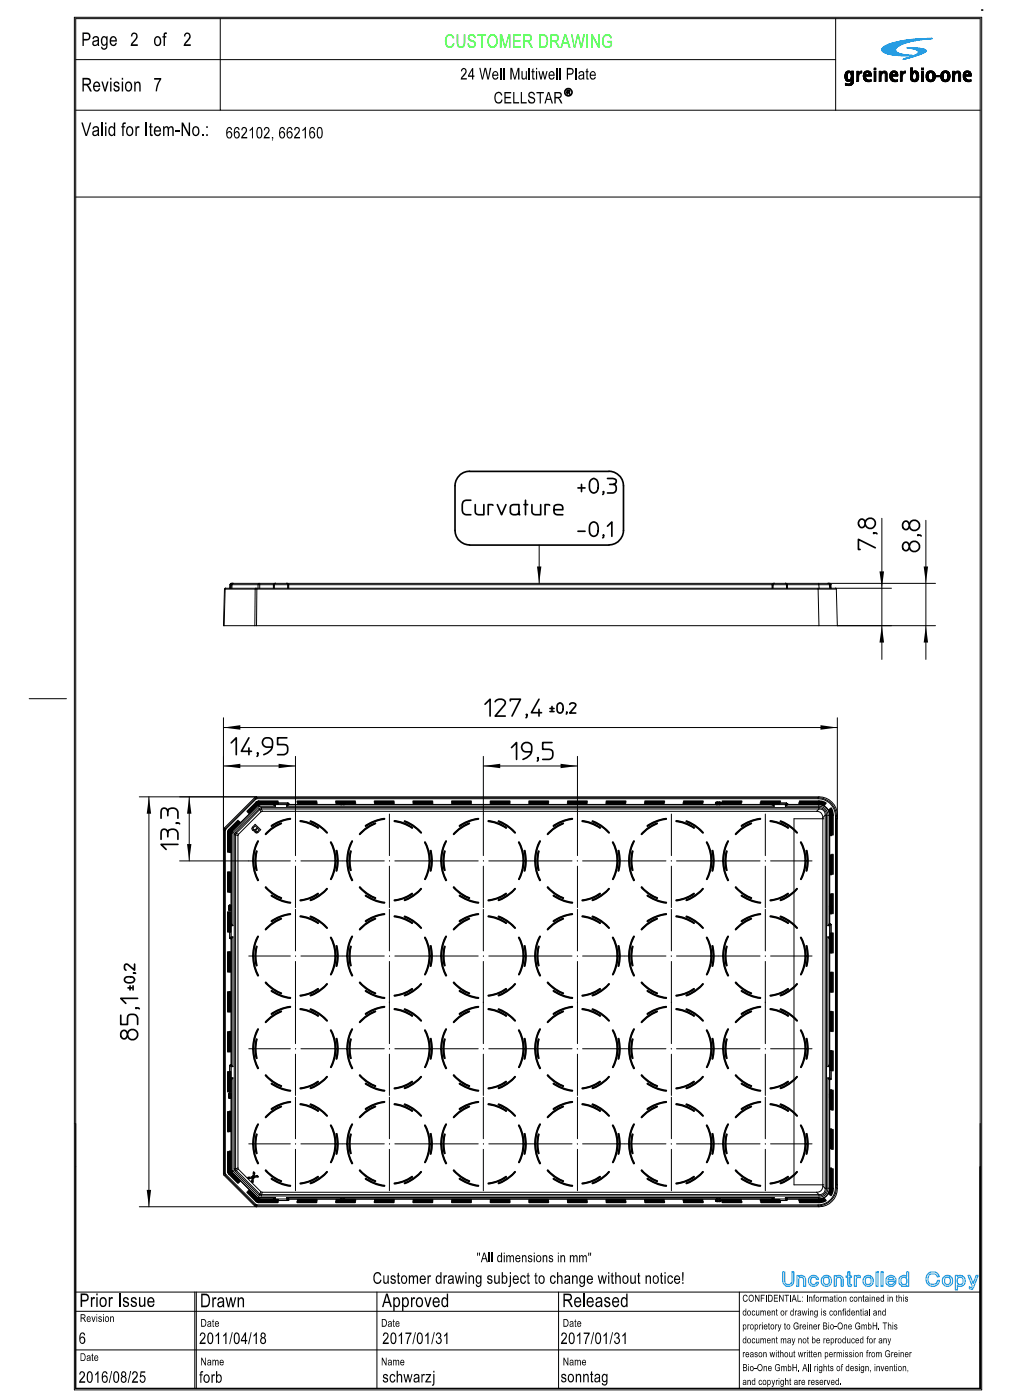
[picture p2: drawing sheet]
<svg xmlns="http://www.w3.org/2000/svg" width="211mm" height="293mm" viewBox="0 0 211 293" stroke-linecap="round" stroke-linejoin="round" font-family="sans-serif">
<path d="M193 14.9v2.1" fill="none" stroke="#000" stroke-width=".42"/>
<g fill="none" stroke="#000" stroke-width=".21">
<path d="M176.7 16.1h.5M176.7 16h.5M176.7 15.9h.5M176.7 15.8h.5M176.8 16.4h.5M176.8 16.3h.4M176.8 16.2h.4M176.8 15.7h.4M176.8 15.6h.4M176.8 16.5h.5M176.8 15.5h.5M176.8 16.6h.6"/>
<path d="M176.8 15.4h.5M176.8 15.3h.5M176.8 17.7h1.4M176.8 17.6h1.5M176.8 17.6h1.6M176.8 17.5h.3M176.8 17.4l.2 .1M176.9 16.7h.6M176.9 16.6h.5M176.9 15.3h.5M176.9 16.7h1.6M176.9 15.2h.5"/>
<path d="M176.9 17.8h1.1M177 16.8h1M177 15.1h1.5M177 15.1h1M177.1 16.9h.8M177.1 15h.8M177.1 17.9h.7M177.2 17h.6M177.2 14.9h.6M177.3 15.5h-.5M177.3 17h.3M177.3 15.4h-.5"/>
<path d="M177.3 14.9h.4M177.8 17.5h.6M177.8 16.6h.7M177.8 15.2h.7M177.9 16.6h.6M177.9 15.3h.6M177.9 16.5h.6M177.9 15.4h.6M177.9 17.4h.5M178 16.4h.5M178 15.4h.5M178 15.5h.5"/>
<path d="M178 17.3h.5M178 16.3h.5M178 16.2h.5M178 15.6h.5M178 17.2h.5M178.1 17h.4M178.1 16.9h.4M178.1 16.8h.4M178.1 16.1h.4M178.1 16h.4M178.1 15.9h.4M178.1 15.8h.4"/>
<path d="M178.1 15.7h.4M178.1 15.1h.4M178.1 15h.4M178.1 14.9h.4M178.1 17.1h.4M178.1 17.8h-1.3M178.3 17.7h-1.5M178.4 17.4l-.5 .1M178.5 17.3l-.5 .1M178.5 16.7h-.8M178.5 15.2h-1.6M178.5 17.1l-.4 .1"/>
<path d="M180.6 16l.4 .1M180.6 16h.4M180.6 15.9h.4M180.6 15.9h1.6M180.6 15.8h1.6M180.6 15.7h1.6M180.6 16.2h.5M180.6 16.1h.4M180.6 15.6h.4M180.6 15.5h.4M180.7 16.4h.5M180.7 16.3h.4"/>
<path d="M180.7 15.5h.3M180.7 15.4h.3M180.7 15.4h.4M180.7 16.5h.5M180.7 16.6h.6M180.7 16.5h.6M180.7 15.3h.5M180.7 15.2h.5M180.8 16.6h.6M180.8 15.2h1.3M180.8 16.7h.7M180.8 15.1h1.3"/>
<path d="M180.8 16.7h.8M180.9 16.8h1.3M180.9 15h1.1M181 16.9h1.2M181 15h.9M181.1 15.3h-.4M181.1 14.9h.7M181.2 17h1M181.2 14.9h.5M181.3 17h.8M181.7 15.2h.4M181.7 15.3h.5"/>
<path d="M181.8 15.3h.4M181.8 15.4h.4M181.8 15.5h.4M181.9 15.6h.3M182 16.7h.2M182.1 16.7h.1M186.2 16.2h.4M186.2 16.1l.4 .1M186.2 16.1h.4M186.2 16h.4M186.2 15.9h.3M186.2 15.9h1.6"/>
<path d="M186.2 15.8h1.6M186.2 15.7h1.6M186.2 15.6h.3M186.2 15.5h.4M186.2 16.4h.5M186.2 16.3h.5M186.2 16.2l.5 .1M186.2 16.5h.6M186.2 15.4h.4M186.3 16.5h.5M186.3 15.3h.4M186.3 16.6h.6"/>
<path d="M186.3 15.2h.5M186.3 15.2h1.4M186.3 16.7h.7M186.4 15.1h1.2M186.4 16.7h.7M186.4 16.8h1.3M186.5 15h1M186.5 16.9h1.2M186.6 16.9h1.1M186.6 15.4h-.4M186.7 14.9h.7M186.7 15.3h-.5"/>
<path d="M186.7 17h1M186.8 14.9h.5M186.8 17h.9M187.3 15.3h.4M187.3 15.2h.4M187.4 15.4h.4M187.4 15.4h.3M187.4 15.6h.4M187.4 15.5h.4M187.6 16.7h.1M187.7 16.7h.1M190.5 16.4h.4"/>
<path d="M190.5 16.3h.4M190.5 16.2h.4M190.5 16.1l.4 .1M190.5 16.1h.4M190.5 16h.4M190.5 15.9h.4M190.5 15.8h.4M190.5 15.7h.4M190.5 15.6h.4M190.5 15.5h.5M190.5 15.4h.5M190.5 15.3h.6"/>
<path d="M190.5 15.2h.6M190.5 15.2h1.5M190.5 15.1h1.5M190.5 15.1h1.4M190.5 15h.4M190.5 14.9h.4M190.5 14.8l.4 .1M190.5 14.8h.4M190.5 14.7h.4M190.5 14.6h.4M190.5 14.5h.4M190.5 14.4h.4"/>
<path d="M190.5 14.3h.4M190.5 14.2h.4M190.5 16.6h.5M190.5 16.5h.4M190.5 16.7h.6M190.6 16.8h1.3M190.6 16.7h.5M190.7 16.9h1.2M190.7 16.9h1.1M190.9 17h.8M190.9 15.8l-.4 .1M190.9 17h.7"/>
<path d="M190.9 15.6h-.4M191 15.5h-.5M191 15.4h-.5M191 15h.9M191 15h.8M191.1 15.3h-.6M191.1 14.9h.6M191.2 14.9h.5M191.4 16.7h.6M191.5 16.7h.5M191.5 15.2h.5M191.6 16.6h.5"/>
<path d="M191.6 15.3h.5M191.6 15.4h.5M191.6 16.5h.5M191.7 16.4h.4M191.7 15.6h.4M191.7 15.5h.4M191.7 16.3h.4M191.7 16.2h.5M191.7 16.1h.5M191.7 16h.5M191.7 15.9h.5M191.7 15.8h.5"/>
<path d="M191.7 15.7h.5M191.7 15.6h.5M192.1 16.6h-.5M192.1 16.5h-.5M193.7 16.2h.5M193.7 16.1h.5M193.7 16h.5M193.7 15.9h.5M193.7 15.8h.5M193.7 15.7h.5M193.7 15.6h.5M193.8 16.4h.4"/>
<path d="M193.8 16.3h.4M193.8 15.6h.4M193.8 15.5h.4M193.8 16.5h.5M193.8 15.4h.5M193.9 16.6h.4M193.9 16.7h.6M193.9 15.3h.5M193.9 15.2h.6M193.9 15.2h1.5M194 16.8h1.4M194 16.7h.5"/>
<path d="M194 15.1h1.4M194 15.1h1.3M194.1 16.9h1.2M194.1 15h1.2M194.1 15h1.1M194.2 17h.9M194.3 14.9h.8M194.3 17h.8M194.3 15.3h-.4M194.4 14.9h.6M194.8 16.7h.6M194.9 15.2h.5"/>
<path d="M195 16.6h.5M195 15.3h.5M195.1 15.4h.4M195.1 16.5h.4M195.1 16.4h.5M195.1 15.5h.5M195.2 16.3h.4M195.2 16.2h.4M195.2 16.1h.4M195.2 15.8h.4M195.2 15.7h.4M195.2 15.6h.4"/>
<path d="M195.2 16h.4M195.2 15.9h.4M195.5 16.7h-.6M196.8 16.2h.5M196.8 16.1h.5M196.8 16h.5M196.8 15.9h.5M196.8 15.8h.5M196.8 15.7h.5M196.8 15.6h.5M196.8 16.4h.5M196.8 16.3h.5"/>
<path d="M196.8 15.5h.5M196.9 16.5h.5M196.9 16.5h.4M196.9 15.5h.4M196.9 15.4h.4M196.9 16.6h.5M196.9 15.4h.5M196.9 15.3h.5M197 16.7h.5M197 16.6h.4M197 15.3h.4M197 15.2h.5"/>
<path d="M197 15.2h1.5M197 16.8h1.5M197 16.7h.6M197.1 16.8h1.3M197.1 15.1h1.3M197.1 16.9h1.3M197.2 15h1.1M197.2 16.9h1.1M197.3 17h.9M197.3 14.9h.9M197.4 17h.7M197.4 14.9h.6"/>
<path d="M197.8 14.8h.1M197.9 16.7h.6M198 15.2h.5M198 15.3h.5M198.1 16.6h.5M198.1 15.3h.5M198.2 16.5h.4M198.2 15.4h.4M198.2 16.4h.4M198.2 15.5h.4M198.2 16.3h.5M198.2 16.2h.5"/>
<path d="M198.2 15.7h.5M198.2 15.6h.5M198.2 15.6h.4M198.3 16.1h.4M198.3 16h.4M198.3 15.9h.4M198.3 15.8h.4M198.5 16.7h-.5M198.6 16.5h-.4M198.7 16l-.4 .1M201.5 16.2h.5M201.5 16.1l.5 .1"/>
<path d="M201.5 16.1h.4M201.5 16h.4M201.5 15.9h.4M201.5 15.9h1.6M201.5 15.8h1.6M201.5 15.7h1.6M201.5 15.6h.4M201.5 15.5h.4M201.5 16.4h.5M201.5 16.3h.5M201.5 16.2l.5 .1M201.6 16.5h.5"/>
<path d="M201.6 16.4h.5M201.6 15.4h.4M201.6 15.3h.5M201.6 16.6h.6M201.6 15.2h.5M201.6 15.2h1.4M201.7 16.7h.7M201.7 16.6h.5M201.7 15.1h1.3M201.8 16.7h.7M201.8 15.1h1.2M201.8 16.8h1.3"/>
<path d="M201.8 15h1.1M201.9 15h.9M201.9 16.9h1.2M202 15.4h-.5M202 14.9h.7M202 15.3h-.4M202.1 17h1M202.1 14.9h.5M202.6 15.3h.5M202.6 15.2h.4M202.7 15.5h.4M202.7 15.4h.4"/>
<path d="M202.7 15.6h.4M202.9 16.7h.2M203.1 16.7h.1"/>
</g>
<g fill="#000">
<path d="M179.2 14.9h.4v.4l.1-.2 .6-.3v.5a.69 .69 0 0 0-.7 .8v.9h-.4z" fill-rule="evenodd"/>
<path d="M182.8 14.2h.4v.4h-.4z" fill-rule="evenodd"/>
<path d="M183.9 14.9h.4v.5a.64 .64 0 0 1 .7-.6 .64 .64 0 0 1 .6 .7v1.5h-.4v-1.1a.44 .44 0 0 0-.4-.7 .44 .44 0 0 0-.4 .6l-.1 1.2h-.4z" fill-rule="evenodd"/>
<path d="M188.3 14.9h.4l.1 .4 .2-.3 .4-.2v.5a.69 .69 0 0 0-.7 .8v.9h-.4z" fill-rule="evenodd"/>
<path d="M192.8 14.2h.4v.4h-.4z" fill-rule="evenodd"/>
<path d="M192.8 14.2h.4v.4h-.4z" fill-rule="evenodd"/>
<path d="M195.8 15.9h.9v.2h-.9z" fill-rule="evenodd"/>
<path d="M199.2 14.9h.5v.5a.64 .64 0 0 1 .7-.6 .64 .64 0 0 1 .5 .7v1.5h-.4v-1.1a.44 .44 0 0 0-.4-.7 .44 .44 0 0 0-.4 .6v1.2h-.5z" fill-rule="evenodd"/>
</g>
<path d="M183 14.9v2.1" fill="none" stroke="#000" stroke-width=".39"/>
<g fill="none" stroke="#09f" stroke-width=".3">
<path d="M189.1 12.3v.1M189.3 12.3h.1M189.5 12.2v.1M189.8 12.1l-.1 .1M189.9 10h.1M190 12.1l-.1 .1M190 10h.1M190.1 10h.1M190.2 12l-.2 .1M190.3 10v.1M190.4 11.9l-.1 .2M190.4 10v.1"/>
<path d="M190.6 10l-.1 .1M190.6 11.9l-.2 .1M190.7 10l-.1 .1M190.8 11.8l-.2 .1M190.9 10l-.2 .1M191 10l-.1 .1M191 11.7l-.1 .2M191.1 10l-.1 .2M191.3 11.6l-.2 .2M191.3 10l-.2 .2M191.4 10l-.2 .2M191.5 11.5l-.3 .3"/>
<path d="M191.6 10.1l-.3 .2M191.7 10.1l-.2 .2M191.8 10.1l-.2 .2M191.9 11.3l-.4 .4M191.9 10.1l-.2 .3M192.1 10.1l-.4 .3M192.2 10.1l-.4 .4M192.3 10.1l-.4 .4M192.4 10.1l-.4 .5M192.6 10.2l-.5 .5M192.7 10.2l-.6 .5M192.8 10.2l-.6 .7"/>
<path d="M192.9 10.3l-.8 .8M193 10.3l-1.3 1.3M193.1 10.3l-1.2 1.3M193.3 10.3l-1.2 1.2M193.4 10.4l-1.1 1M193.5 10.4l-.9 .9M193.6 10.5l-.8 .7M193.6 10.5l-.6 .6M193.7 10.6l-.4 .4"/>
</g>
<path d="M189.8 10l2.4 .1a1.56 1.56 0 0 1 1.5 .6l-1.5 .8-3.3 .9 1.5-.5a2.46 2.46 0 0 0 1.8-1 2.59 2.59 0 0 0-2.4-.9z" fill-rule="evenodd" fill="#09f"/>
<g fill="none" stroke="#09f" stroke-width=".3">
<path d="M185.1 9.7l-.6 .6M185.4 9.5l-.9 .9M185.7 9.4l-1.2 1.1M185.9 9.3l-1.3 1.3M186.1 9.2l-1.5 1.5M186.3 9.2l-1.6 1.6M186.5 9.1l-1.7 1.8M186.7 9l-1.8 1.9M186.9 9l-1.9 2M187.1 8.9l-2.1 2.1M187.3 10.5l-.9 .9M187.3 10.3l-1.1 1.1"/>
<path d="M187.3 10.6l-.8 .8M187.3 8.9l-2.2 2.2M187.4 10.7l-.8 .8M187.4 10.8l-.7 .7M187.5 10.9l-.6 .6M187.5 10l-1.4 1.3M187.5 8.8l-2.3 2.3M187.5 10.9l-.5 .6M187.6 11l-.5 .5M187.7 11l-.5 .5M187.7 8.8l-2.4 2.3M187.8 11.1l-.4 .4"/>
<path d="M187.9 11.1l-.4 .5M187.9 8.7l-2.4 2.5M188 11.2l-.4 .4M188.1 8.7l-2.5 2.5M188.1 11.2l-.4 .4M188.2 11.2l-.3 .4M188.2 8.7l-2.5 2.5M188.3 11.3l-.3 .3M188.4 11.3l-.2 .3M188.4 8.6l-2.6 2.7M188.6 11.3l-.3 .3M188.6 8.6l-2.7 2.7"/>
<path d="M188.7 11.4l-.3 .2M188.8 11.4l-.2 .2M188.8 8.6l-2.8 2.7M188.9 11.4l-.2 .2M188.9 8.5l-1.3 1.3M189 11.5l-.2 .1M189.1 8.5l-1 1M189.2 11.5l-.2 .1M189.3 11.5l-.2 .1M189.3 8.5l-.9 .9M189.4 11.5l-.1 .1M189.4 8.5l-.8 .8"/>
<path d="M189.5 11.5l-.1 .1M189.6 8.4l-.7 .8M189.7 11.5l-.2 .1M189.8 11.6h-.1M189.8 8.4l-.7 .7M189.9 11.6h-.1M189.9 8.4l-.6 .6M190 11.6h.1M190.1 8.3l-.6 .6M190.2 11.6h-.1M190.3 11.6h.1M190.3 8.3l-.5 .6"/>
<path d="M190.4 11.6h.1M190.4 8.3l-.5 .5M190.6 11.6h.1M190.6 8.3l-.5 .5M190.7 11.6h.1M190.7 8.3l-.4 .4M190.9 8.3l-.4 .4M191.1 8.2l-.4 .4M191.2 8.2l-.3 .4M191.4 8.2l-.3 .4M191.6 8.2l-.4 .3M191.7 8.2l-.3 .3"/>
<path d="M191.9 8.2l-.3 .3M192 8.2l-.2 .2M192.2 8.2l-.3 .2M192.3 8.1l-.2 .2M192.5 8.1l-.2 .2M192.6 8.1l-.2 .2M192.8 8.1l-.2 .2M192.9 8.1l-.1 .2M193.1 8.1l-.2 .1M193.2 8.1l-.1 .1M193.4 8.1l-.1 .1M193.5 8.1l-.1 .1"/>
<path d="M193.7 8.1l-.1 .1M193.8 8.1l-.1 .1M194 8.1h-.1M194.1 8.1h-.1M194.2 8.1h.1M194.4 8.1h-.1M194.5 8.1h.1M194.7 8.1h.1M194.8 8.1h.1"/>
</g>
<path d="M184.7 10l1.8-.9 2.3-.5 3.5-.5h2.5l-2.7 .2-1.8 .4-1.2 .4-1.4 .6a.8 .8 0 0 0-.4 1 .8 .8 0 0 0 .9 .5l2.5 .4h-3.2l-1.4-.3-1-.3a.63 .63 0 0 1-.5-.4 .63 .63 0 0 1 .1-.6z" fill-rule="evenodd" fill="#09f"/>
<g fill="#000">
<circle cx="205.4" cy="2.1" r=".18"/>
<circle cx="71.4" cy="168.2" r=".18"/>
<circle cx="71.9" cy="168.2" r=".18"/>
<circle cx="150" cy="168.2" r=".18"/>
<circle cx="150.5" cy="168.2" r=".18"/>
<circle cx="48.3" cy="190.2" r=".18"/>
<circle cx="48.3" cy="189.6" r=".18"/>
<circle cx="173.6" cy="189.6" r=".18"/>
<circle cx="173.6" cy="190.2" r=".18"/>
<circle cx="48.3" cy="229" r=".18"/>
<circle cx="48.3" cy="229.5" r=".18"/>
<circle cx="173.6" cy="229" r=".18"/>
<circle cx="173.6" cy="229.5" r=".18"/>
<circle cx="71.4" cy="251" r=".18"/>
<circle cx="71.9" cy="251" r=".18"/>
<circle cx="150" cy="251" r=".18"/>
<circle cx="150.5" cy="251" r=".18"/>
</g>
<g fill="none" stroke="#000" stroke-width=".21">
<path d="M46.7 150.2v23.4M46.7 152.2h128.5M61.8 158.2v12.1M101.1 158.2v12.1M120.8 158.2v12.1M175.2 150.2v21.1M29.1 166.7h24.6M31.2 166.7v85.8M39.6 166.7v13.4M46.7 160.3h15.1M101.1 160.3h19.7M37.6 180.1h14.4"/>
<path d="M29.1 252.5h24.6"/>
</g>
<g fill="#000">
<path d="M46.7 152.2l3.6-.5v1z" fill-rule="evenodd"/>
<path d="M171.6 151.7l3.6 .5-3.6 .5z" fill-rule="evenodd"/>
<path d="M31.2 166.7l.4 3.5h-.9z" fill-rule="evenodd"/>
<path d="M39.6 166.7l.4 3.5h-.9z" fill-rule="evenodd"/>
<path d="M46.7 160.3l3.6-.5v.9z" fill-rule="evenodd"/>
<path d="M58.3 159.8l3.5 .5-3.5 .4z" fill-rule="evenodd"/>
<path d="M101.1 160.3l3.5-.5v.9z" fill-rule="evenodd"/>
<path d="M117.3 159.8l3.5 .5-3.5 .4z" fill-rule="evenodd"/>
<path d="M39.1 176.6h.9l-.4 3.5z" fill-rule="evenodd"/>
<path d="M30.7 248.9h.9l-.4 3.6z" fill-rule="evenodd"/>
</g>
<g fill="none" stroke="#000" stroke-width=".35">
<path d="M48.4 155.4l1-1v3.5M52.1 154.4l-1.6 2.8h2.1M52.1 156.5v1.4M53.9 157.6l-.1-.1 .1 .6-.1 .1M56.9 156.3h-1.2a1.04 1.04 0 0 1-.8-1.2 1.04 1.04 0 0 1 1.1-.9 1.04 1.04 0 0 1 1 1 2.23 2.23 0 0 1-1.8 2.7M60 154.4h-1.9v1.4h1.7a1.23 1.23 0 0 1-.4 2.1h-1.3M101.5 147.3l1-1v3.5M103.6 146.8a1.29 1.29 0 0 1 2.1 0l-.2 .7-1.9 2.3h2.1M106.8 146.6v-.3h2.1l-1.8 3.5M107 156.4l1.1-1.1v3.6M110.2 149.6l-.1-.1 .1 .5-.2 .2M111.2 157.3h-1.3a1.04 1.04 0 0 1-.4-1.8 1.04 1.04 0 0 1 1.7 .7 2.23 2.23 0 0 1-1.8 2.7"/>
<path d="M112.6 158.6l-.1-.1 .1 .6-.2 .1M112.7 146.3l-1.5 2.8h2.1M112.7 148.4v1.4M115 148.9h.9M115 148.2h.9M115.5 155.3h-2v1.5l1.8 .1a1.2 1.2 0 0 1-.4 2h-1.4M115.5 147.8v.8M116.7 147.3a.63 .63 0 0 1 .8-.2 .63 .63 0 0 1 .3 .8v.5a.65 .65 0 0 1-.6 .8 .65 .65 0 0 1-.7-.8zM118.6 149l-.1 .4M119.2 147.4a.69 .69 0 0 1 .7-.4 .69 .69 0 0 1 .5 .6l-1.2 1.6h1.2M33.7 175.6l.1-1.8a.72 .72 0 0 1 .8-.3 .72 .72 0 0 1 .5 .7 1.07 1.07 0 0 1 1.8-.4l.3 .5v1.3M33.7 171.2l.1-1.8a.72 .72 0 0 1 .8-.3 .72 .72 0 0 1 .5 .7 1.07 1.07 0 0 1 1.8-.4l.3 .5v1.3"/>
<path d="M35.1 169.8v.9M35.1 174.2v.9M36.9 172.2h.5l.2 .2M37.2 176.7h-3.5l1 1M47.7 174.1h.2M47.9 173.6l.1 .1M48 173.7l-.1 .4M48 173.7l.2 .1M48.2 173.8l-.2 .3M48.2 173.8l.1 .1M48.3 173.9l-.1 .3-.3-.1M53.6 167.8l.2 .2"/>
<path d="M53.8 168v.1M54.1 167.6v.2M54.1 167.8l-.3 .2M54.1 167.8l.1 .2M54.2 168v.2l-.2 .1-.2-.2M54.2 168l-.4 .1M71.1 168.1l.3 .1M71.2 168l.2 .2M71.2 168l-.1 .1M71.2 167.9l-.1 .2M71.2 167.9v.1M71.4 167.8l-.2 .1"/>
<path d="M71.4 167.8h.5M71.4 167.8v.4M71.9 167.8l.2 .1M71.9 167.8v.4M72.1 167.9l.1 .2M72.1 167.9v.1M72.1 168l-.2 .2M72.1 168l.1 .1M72.2 168.1l-.3 .1M149.7 168.1l.3 .1M149.8 168l.2 .2M149.8 168l-.1 .1"/>
<path d="M149.8 167.9l-.1 .2M149.8 167.9v.1M150 167.8l-.2 .1M150 167.8h.5M150 167.8v.4M150.5 167.8l.2 .1M150.5 167.8v.4M150.7 167.9l.1 .2M150.7 167.9v.1M150.7 168l-.2 .2M150.7 168l.1 .1M150.8 168.1l-.3 .1"/>
<path d="M171.3 167.6l-.1 .6M174.2 170.6l-.5 .1M47.9 190.2v.2M47.9 189.7v.5M47.9 190.2h.4M47.9 189.5v.2M47.9 190.4l.2 .1M47.9 190.4h.2M47.9 189.5h.2M48.1 189.5l.2 .1M48.1 190.4v.1M48.1 189.4l.2 .2"/>
<path d="M48.1 189.4l-.2 .1M48.1 189.4v.1M48.3 190.2l-.2 .2M48.3 190.2h.1M48.3 189.6l-.4 .1M48.3 190.2l-.2 .3M48.3 189.6h.1M173.6 190.2l.2 .2M173.6 190.2l.2 .3M173.6 189.6l.4 .1M173.8 189.4l-.2 .2M173.8 189.4l.2 .1"/>
<path d="M173.8 189.4v.1M173.8 189.5l-.2 .1M173.8 190.4v.1M173.8 190.4h.2M173.8 189.5h.2M174 189.5v.2M174 190.4l-.2 .1M174 190.2v.2M174 189.7v.5M174 190.2h-.4M25.3 212.4v1.9h1.4v-1.7a1.23 1.23 0 0 1 2.1 .4v1.3M25.5 215.7a.78 .78 0 0 1 1 .2 .78 .78 0 0 1 .1 1 .72 .72 0 0 1-1 .4 .72 .72 0 0 1-.3-1z"/>
<path d="M26.2 204.6a1.37 1.37 0 0 1 2 .3v.1a1.16 1.16 0 0 1-1.1 .7 1.16 1.16 0 0 1-1.1-.8zM26.7 216.3a1.08 1.08 0 0 1 1.6-.8 1.08 1.08 0 0 1 0 1.9 1.08 1.08 0 0 1-1.6-.8M26.8 206.7h.8M27.2 206.3v.8M27.8 206.3v.8M28 203.5l.4 .1M28.2 201.7v1.3l-1.4-1.2a.44 .44 0 0 0-.5-.1 .44 .44 0 0 0-.3 .5 .66 .66 0 0 0 .4 .8M28.5 210.9l-.1 .1 .6-.1 .1 .2M28.8 208.9h-3.5l1 1M47.9 229.5l.2 .3M47.9 229.5h.4M47.9 229v.5"/>
<path d="M47.9 228.8v.2M48 228.7l-.1 .1M48.1 228.8l.2 .2M48.1 228.7l.2 .1v.2M48.1 228.7l-.2 .1M48.1 228.7v.1M48.3 229.5l-.1 .3h-.2M48.3 229.5l-.2 .3M48.3 229h-.4M173.6 229.5l.4 .2M173.6 229.5l.1 .3 .3-.1M173.6 229h.4"/>
<path d="M173.8 228.7l-.2 .1v.2M173.8 228.7l-.2 .3M173.8 228.7l.2 .1M173.9 228.7l.1 .1M174 228.8v.2M174 229.5v.2M174 229v.5M174 229.5h-.4M47.7 245.1h.2M47.9 245.1l.3-.1 .1 .2-.1 .2M47.9 245.1l.1 .3M48 245.4l-.1 .2"/>
<path d="M48 245l.2 .4M48.2 245.4h-.2M51.9 246.4l.2 .1M52.7 247.1l.2 .2M53.1 245.2l.1 .2M53.8 251.2l.3 .2M53.8 251.2l-.2 .2M53.8 246l.2 .2M53.8 251.1l.4 .1M53.8 251.1v.1M54.1 251.4v.2M54.2 251l-.3-.1-.1 .2"/>
<path d="M54.2 251v.2M54.2 251.2l-.1 .2M71.1 251.1l.1 .2M71.1 251.1h.1M71.2 251.1v.2M71.2 251.3h.2M71.4 251l-.2 .1M71.4 251l-.3 .1M71.4 251v.3M71.4 251.3h.5M71.9 251l.3 .1M71.9 251l.2 .1"/>
<path d="M71.9 251v.3M72.1 251.3h-.2M72.1 251.1v.2M72.2 251.1l-.1 .2M72.2 251.1h-.1M149.7 251.1l.1 .2M149.7 251.1h.1M149.8 251.1v.2M149.8 251.3h.2M150 251l-.3 .1M150 251l-.2 .1M150 251v.3"/>
<path d="M150 251.3h.5M150.5 251l.3 .1M150.5 251l.2 .1M150.5 251v.3M150.7 251.3h-.2M150.7 251.1v.2M150.8 251.1l-.1 .2M150.8 251.1h-.1M171.2 251l.1 .6M173.7 248.5l.5 .2"/>
</g>
<g fill="none" stroke="#000" stroke-width=".21" stroke-dasharray="8.7 1.1 0 1.1">
<path d="M61.8 170.3v19.6M81.5 170.3v19.6M101.1 170.3v19.6M120.8 170.3v19.6M140.4 170.3v19.6M160.1 170.3v19.6M52 180.1h19.6M61.8 190.2v19.6M71.7 180.1h19.6M81.5 190.2v19.6M91.3 180.1h19.6M101.1 190.2v19.6"/>
<path d="M120.8 190.2v19.6M130.6 180.1h-19.6M140.4 190.2v19.6M150.2 180.1h-19.6M150.3 180.1h19.6M160.1 190.2v19.6M52 219.4h19.6M52 200h19.6M61.8 209.6v19.6M71.7 200h19.6M71.7 219.4h19.6M81.5 209.6v19.6"/>
<path d="M91.3 219.4h19.6M91.3 200h19.6M101.1 209.6v19.6M120.8 209.6v19.6M130.6 200h-19.6M130.6 219.4h-19.6M140.4 209.6v19.6M150.2 219.4h-19.6M150.2 200h-19.6M150.3 219.4h19.6M150.3 200h19.6M160.1 209.6v19.6"/>
<path d="M52 239.3h19.6M61.8 229.5v19.6M71.7 239.3h19.6M81.5 229.5v19.6M91.3 239.3h19.6M101.1 229.5v19.6M120.8 229.5v19.6M130.6 239.3h-19.6M140.4 229.5v19.6M150.2 239.3h-19.6M150.3 239.3h19.6M160.1 229.5v19.6"/>
</g>
<g fill="none" stroke="#000" stroke-width=".35" stroke-dasharray="4 4">
<path d="M54.2 168h117M171.2 168.2h-117M171.3 167.8h-117.2M171.3 167.6h-117.2M70.1 180.1a8.3 8.3 0 0 0-11.9-7.6 8.3 8.3 0 0 0-1.5 14 8.3 8.3 0 0 0 13.3-4.8l.1-1.6M89.8 180.1a8.3 8.3 0 0 0-11.9-7.6 8.3 8.3 0 0 0-1.5 14 8.3 8.3 0 0 0 13.2-4.8l.2-1.6M109.5 180.1a8.3 8.3 0 0 0-12-7.6 8.3 8.3 0 0 0-1.5 14 8.3 8.3 0 0 0 13.3-4.8l.2-1.6M129.1 180.1a8.3 8.3 0 0 0-11.9-7.6 8.3 8.3 0 0 0-1.5 14 8.3 8.3 0 0 0 13.2-4.8l.2-1.6M148.8 180.1a8.3 8.3 0 0 0-12-7.6 8.3 8.3 0 0 0-1.5 14 8.3 8.3 0 0 0 13.3-4.8l.2-1.6M168.5 180.1a8.3 8.3 0 0 0-12-7.6 8.3 8.3 0 0 0-1.5 14 8.3 8.3 0 0 0 13.3-4.8l.2-1.6M70.1 219.4a8.3 8.3 0 0 0-11.9-7.6 8.3 8.3 0 0 0-1.5 14.1 8.3 8.3 0 0 0 13.3-4.9l.1-1.6M70.1 200a8.3 8.3 0 0 0-11.9-7.6 8.3 8.3 0 0 0-1.5 14.1 8.3 8.3 0 0 0 13.3-4.9l.1-1.6"/>
<path d="M89.8 200a8.3 8.3 0 0 0-11.9-7.6 8.3 8.3 0 0 0-1.5 14.1 8.3 8.3 0 0 0 13.2-4.9l.2-1.6M89.8 219.4a8.3 8.3 0 0 0-11.9-7.6 8.3 8.3 0 0 0-1.5 14.1 8.3 8.3 0 0 0 13.2-4.9l.2-1.6M109.5 219.4a8.3 8.3 0 0 0-12-7.6 8.3 8.3 0 0 0-1.5 14.1 8.3 8.3 0 0 0 13.3-4.9l.2-1.6M109.5 200a8.3 8.3 0 0 0-12-7.6 8.3 8.3 0 0 0-1.5 14.1 8.3 8.3 0 0 0 13.3-4.9l.2-1.6M129.1 200a8.3 8.3 0 0 0-11.9-7.6 8.3 8.3 0 0 0-1.5 14.1 8.3 8.3 0 0 0 13.2-4.9l.2-1.6M129.1 219.4a8.3 8.3 0 0 0-11.9-7.6 8.3 8.3 0 0 0-1.5 14.1 8.3 8.3 0 0 0 13.2-4.9l.2-1.6M148.8 219.4a8.3 8.3 0 0 0-12-7.6 8.3 8.3 0 0 0-1.5 14.1 8.3 8.3 0 0 0 13.3-4.9l.2-1.6M148.8 200a8.3 8.3 0 0 0-12-7.6 8.3 8.3 0 0 0-1.5 14.1 8.3 8.3 0 0 0 13.3-4.9l.2-1.6M168.5 219.4a8.3 8.3 0 0 0-12-7.6 8.3 8.3 0 0 0-1.5 14.1 8.3 8.3 0 0 0 13.3-4.9l.2-1.6M168.5 200a8.3 8.3 0 0 0-12-7.6 8.3 8.3 0 0 0-1.5 14.1 8.3 8.3 0 0 0 13.3-4.9l.2-1.6M70.1 239.3a8.3 8.3 0 0 0-11.9-7.6 8.3 8.3 0 0 0-1.5 14.1 8.3 8.3 0 0 0 13.3-4.9l.1-1.6M89.8 239.3a8.3 8.3 0 0 0-11.9-7.6 8.3 8.3 0 0 0-1.5 14.1 8.3 8.3 0 0 0 13.2-4.9l.2-1.6"/>
<path d="M109.5 239.3a8.3 8.3 0 0 0-12-7.6 8.3 8.3 0 0 0-1.5 14.1 8.3 8.3 0 0 0 13.3-4.9l.2-1.6M129.1 239.3a8.3 8.3 0 0 0-11.9-7.6 8.3 8.3 0 0 0-1.5 14.1 8.3 8.3 0 0 0 13.2-4.9l.2-1.6M148.8 239.3a8.3 8.3 0 0 0-12-7.6 8.3 8.3 0 0 0-1.5 14.1 8.3 8.3 0 0 0 13.3-4.9l.2-1.6M168.5 239.3a8.3 8.3 0 0 0-12-7.6 8.3 8.3 0 0 0-1.5 14.1 8.3 8.3 0 0 0 13.3-4.9l.2-1.6M54.2 251.2h117M171.2 251h-117M171.3 251.6h-117.2M171.3 251.4h-117.2"/>
</g>
<g fill="none" stroke="#000" stroke-width=".35" stroke-dasharray="4.3 4.3">
<path d="M52.9 180.1a8.9 8.9 0 0 0 13.1 7.8 8.9 8.9 0 0 0 .9-15.2 8.9 8.9 0 0 0-13.9 6.2l-.1 1.2M72.6 180.1a8.9 8.9 0 0 0 13 7.8 8.9 8.9 0 0 0 1-15.2 8.9 8.9 0 0 0-13.9 6.2l-.1 1.2M92.3 180.1a8.9 8.9 0 0 0 13 7.8 8.9 8.9 0 0 0 .9-15.2 8.9 8.9 0 0 0-13.9 6.2v1.2M111.9 180.1a8.9 8.9 0 0 0 13 7.8 8.9 8.9 0 0 0 1-15.2 8.9 8.9 0 0 0-13.9 6.2l-.1 1.2M131.6 180.1a8.9 8.9 0 0 0 13 7.8 8.9 8.9 0 0 0 .9-15.2 8.9 8.9 0 0 0-13.9 6.2v1.2M151.2 180.1a8.9 8.9 0 0 0 13.1 7.8 8.9 8.9 0 0 0 .9-15.2 8.9 8.9 0 0 0-13.9 6.2l-.1 1.2M52.9 219.4a8.9 8.9 0 0 0 13.1 7.8 8.9 8.9 0 0 0 .9-15.1 8.9 8.9 0 0 0-13.9 6.2l-.1 1.1M52.9 200a8.9 8.9 0 0 0 13.1 7.8 8.9 8.9 0 0 0 .9-15.1 8.9 8.9 0 0 0-13.9 6.1l-.1 1.2M72.6 200a8.9 8.9 0 0 0 13 7.8 8.9 8.9 0 0 0 1-15.1 8.9 8.9 0 0 0-13.9 6.1l-.1 1.2M72.6 219.4a8.9 8.9 0 0 0 13 7.8 8.9 8.9 0 0 0 1-15.1 8.9 8.9 0 0 0-13.9 6.2l-.1 1.1M92.3 219.4a8.9 8.9 0 0 0 13 7.8 8.9 8.9 0 0 0 .9-15.1 8.9 8.9 0 0 0-13.9 6.2v1.1M92.3 200a8.9 8.9 0 0 0 13 7.8 8.9 8.9 0 0 0 .9-15.1 8.9 8.9 0 0 0-13.9 6.1v1.2"/>
<path d="M111.9 200a8.9 8.9 0 0 0 13 7.8 8.9 8.9 0 0 0 1-15.1 8.9 8.9 0 0 0-13.9 6.1l-.1 1.2M111.9 219.4a8.9 8.9 0 0 0 13 7.8 8.9 8.9 0 0 0 1-15.1 8.9 8.9 0 0 0-13.9 6.2l-.1 1.1M131.6 219.4a8.9 8.9 0 0 0 13 7.8 8.9 8.9 0 0 0 .9-15.1 8.9 8.9 0 0 0-13.9 6.2v1.1M131.6 200a8.9 8.9 0 0 0 13 7.8 8.9 8.9 0 0 0 .9-15.1 8.9 8.9 0 0 0-13.9 6.1v1.2M151.2 219.4a8.9 8.9 0 0 0 13.1 7.8 8.9 8.9 0 0 0 .9-15.1 8.9 8.9 0 0 0-13.9 6.2l-.1 1.1M151.2 200a8.9 8.9 0 0 0 13.1 7.8 8.9 8.9 0 0 0 .9-15.1 8.9 8.9 0 0 0-13.9 6.1l-.1 1.2M52.9 239.3a8.9 8.9 0 0 0 13.1 7.8 8.9 8.9 0 0 0 .9-15.1 8.9 8.9 0 0 0-13.9 6.1l-.1 1.2M72.6 239.3a8.9 8.9 0 0 0 13 7.8 8.9 8.9 0 0 0 1-15.1 8.9 8.9 0 0 0-13.9 6.1l-.1 1.2M92.3 239.3a8.9 8.9 0 0 0 13 7.8 8.9 8.9 0 0 0 .9-15.1 8.9 8.9 0 0 0-13.9 6.1v1.2M111.9 239.3a8.9 8.9 0 0 0 13 7.8 8.9 8.9 0 0 0 1-15.1 8.9 8.9 0 0 0-13.9 6.1l-.1 1.2M131.6 239.3a8.9 8.9 0 0 0 13 7.8 8.9 8.9 0 0 0 .9-15.1 8.9 8.9 0 0 0-13.9 6.1v1.2M151.2 239.3a8.9 8.9 0 0 0 13.1 7.8 8.9 8.9 0 0 0 .9-15.1 8.9 8.9 0 0 0-13.9 6.1l-.1 1.2"/>
</g>
<g fill="none" stroke="#000" stroke-width=".35" stroke-dasharray="4.1 4.1">
<path d="M173.9 170.7v77.8M174.2 170.6v78.1M70.2 180.1a8.4 8.4 0 0 0-11.5-7.9 8.4 8.4 0 0 0-2.9 13.7 8.4 8.4 0 0 0 13.8-2.6 7.8 7.8 0 0 0 .6-3.2M89.9 180.1a8.4 8.4 0 0 0-11.6-7.9 8.4 8.4 0 0 0-2.8 13.7 8.4 8.4 0 0 0 13.8-2.6 7.8 7.8 0 0 0 .6-3.2M109.6 180.1a8.4 8.4 0 0 0-11.6-7.9 8.4 8.4 0 0 0-2.8 13.7 8.4 8.4 0 0 0 13.7-2.6 7.8 7.8 0 0 0 .7-3.2M129.2 180.1a8.4 8.4 0 0 0-11.6-7.9 8.4 8.4 0 0 0-2.8 13.7 8.4 8.4 0 0 0 13.8-2.6 7.8 7.8 0 0 0 .6-3.2M148.9 180.1a8.4 8.4 0 0 0-11.6-7.9 8.4 8.4 0 0 0-2.8 13.7 8.4 8.4 0 0 0 13.7-2.6 7.8 7.8 0 0 0 .7-3.2M168.6 180.1a8.4 8.4 0 0 0-11.6-7.9 8.4 8.4 0 0 0-2.9 13.7 8.4 8.4 0 0 0 13.8-2.6 7.8 7.8 0 0 0 .7-3.2M70.2 219.4a8.4 8.4 0 0 0-11.5-7.8 8.4 8.4 0 0 0-2.9 13.7 8.4 8.4 0 0 0 13.8-2.6 7.8 7.8 0 0 0 .6-3.3M70.2 200a8.4 8.4 0 0 0-11.5-7.8 8.4 8.4 0 0 0-2.9 13.7 8.4 8.4 0 0 0 13.8-2.6 7.8 7.8 0 0 0 .6-3.3M89.9 200a8.4 8.4 0 0 0-11.6-7.8 8.4 8.4 0 0 0-2.8 13.7 8.4 8.4 0 0 0 13.8-2.6 7.8 7.8 0 0 0 .6-3.3M89.9 219.4a8.4 8.4 0 0 0-11.6-7.8 8.4 8.4 0 0 0-2.8 13.7 8.4 8.4 0 0 0 13.8-2.6 7.8 7.8 0 0 0 .6-3.3"/>
<path d="M109.6 219.4a8.4 8.4 0 0 0-11.6-7.8 8.4 8.4 0 0 0-2.8 13.7 8.4 8.4 0 0 0 13.7-2.6 7.8 7.8 0 0 0 .7-3.3M109.6 200a8.4 8.4 0 0 0-11.6-7.8 8.4 8.4 0 0 0-2.8 13.7 8.4 8.4 0 0 0 13.7-2.6 7.8 7.8 0 0 0 .7-3.3M129.2 200a8.4 8.4 0 0 0-11.6-7.8 8.4 8.4 0 0 0-2.8 13.7 8.4 8.4 0 0 0 13.8-2.6 7.8 7.8 0 0 0 .6-3.3M129.2 219.4a8.4 8.4 0 0 0-11.6-7.8 8.4 8.4 0 0 0-2.8 13.7 8.4 8.4 0 0 0 13.8-2.6 7.8 7.8 0 0 0 .6-3.3M148.9 219.4a8.4 8.4 0 0 0-11.6-7.8 8.4 8.4 0 0 0-2.8 13.7 8.4 8.4 0 0 0 13.7-2.6 7.8 7.8 0 0 0 .7-3.3M148.9 200a8.4 8.4 0 0 0-11.6-7.8 8.4 8.4 0 0 0-2.8 13.7 8.4 8.4 0 0 0 13.7-2.6 7.8 7.8 0 0 0 .7-3.3M168.6 219.4a8.4 8.4 0 0 0-11.6-7.8 8.4 8.4 0 0 0-2.9 13.7 8.4 8.4 0 0 0 13.8-2.6 7.8 7.8 0 0 0 .7-3.3M168.6 200a8.4 8.4 0 0 0-11.6-7.8 8.4 8.4 0 0 0-2.9 13.7 8.4 8.4 0 0 0 13.8-2.6 7.8 7.8 0 0 0 .7-3.3M70.2 239.3a8.4 8.4 0 0 0-11.5-7.8 8.4 8.4 0 0 0-2.9 13.7 8.4 8.4 0 0 0 13.8-2.6 7.8 7.8 0 0 0 .6-3.3M89.9 239.3a8.4 8.4 0 0 0-11.6-7.8 8.4 8.4 0 0 0-2.8 13.7 8.4 8.4 0 0 0 13.8-2.6 7.8 7.8 0 0 0 .6-3.3M109.6 239.3a8.4 8.4 0 0 0-11.6-7.8 8.4 8.4 0 0 0-2.8 13.7 8.4 8.4 0 0 0 13.7-2.6 7.8 7.8 0 0 0 .7-3.3M129.2 239.3a8.4 8.4 0 0 0-11.6-7.8 8.4 8.4 0 0 0-2.8 13.7 8.4 8.4 0 0 0 13.8-2.6 7.8 7.8 0 0 0 .6-3.3"/>
<path d="M148.9 239.3a8.4 8.4 0 0 0-11.6-7.8 8.4 8.4 0 0 0-2.8 13.7 8.4 8.4 0 0 0 13.7-2.6 7.8 7.8 0 0 0 .7-3.3M168.6 239.3a8.4 8.4 0 0 0-11.6-7.8 8.4 8.4 0 0 0-2.9 13.7 8.4 8.4 0 0 0 13.8-2.6 7.8 7.8 0 0 0 .7-3.3M173.7 248.5v-77.8M174 248.7v-78.1"/>
</g>
<g fill="none" stroke="#000" stroke-width=".35" stroke-dasharray="4.2 4.2">
<path d="M47.7 174.1v71M47.9 174.1v71M48.2 174.2v70.8M53 180.1a8.8 8.8 0 0 0 12.5 7.9 8.8 8.8 0 0 0 2.2-14.6 8.8 8.8 0 0 0-14.3 3.9l-.2 1.1-.2 1.7M72.7 180.1a8.8 8.8 0 0 0 12.4 7.9 8.8 8.8 0 0 0 2.3-14.6 8.8 8.8 0 0 0-14.3 3.9l-.3 1.1-.1 1.7M92.4 180.1a8.8 8.8 0 0 0 12.4 7.9 8.8 8.8 0 0 0 2.2-14.6 8.8 8.8 0 0 0-14.2 3.9l-.3 1.1-.1 1.7M112 180.1a8.8 8.8 0 0 0 12.4 7.9 8.8 8.8 0 0 0 2.3-14.6 8.8 8.8 0 0 0-14.3 3.9l-.3 1.1-.1 1.7M131.7 180.1a8.8 8.8 0 0 0 12.4 7.9 8.8 8.8 0 0 0 2.2-14.6 8.8 8.8 0 0 0-14.2 3.9l-.3 1.1-.1 1.7M151.3 180.1a8.8 8.8 0 0 0 12.5 7.9 8.8 8.8 0 0 0 2.2-14.6 8.8 8.8 0 0 0-14.2 3.9l-.3 1.1-.2 1.7M53 219.4a8.8 8.8 0 0 0 12.5 7.9 8.8 8.8 0 0 0 2.2-14.5 8.8 8.8 0 0 0-14.3 3.8l-.2 1.1-.2 1.7M53 200a8.8 8.8 0 0 0 12.5 7.9 8.8 8.8 0 0 0 2.2-14.5 8.8 8.8 0 0 0-14.3 3.8l-.2 1.1-.2 1.7M72.7 200a8.8 8.8 0 0 0 12.4 7.9 8.8 8.8 0 0 0 2.3-14.5 8.8 8.8 0 0 0-14.3 3.8l-.3 1.1-.1 1.7"/>
<path d="M72.7 219.4a8.8 8.8 0 0 0 12.4 7.9 8.8 8.8 0 0 0 2.3-14.5 8.8 8.8 0 0 0-14.3 3.8l-.3 1.1-.1 1.7M92.4 219.4a8.8 8.8 0 0 0 12.4 7.9 8.8 8.8 0 0 0 2.2-14.5 8.8 8.8 0 0 0-14.2 3.8l-.3 1.1-.1 1.7M92.4 200a8.8 8.8 0 0 0 12.4 7.9 8.8 8.8 0 0 0 2.2-14.5 8.8 8.8 0 0 0-14.2 3.8l-.3 1.1-.1 1.7M112 200a8.8 8.8 0 0 0 12.4 7.9 8.8 8.8 0 0 0 2.3-14.5 8.8 8.8 0 0 0-14.3 3.8l-.3 1.1-.1 1.7M112 219.4a8.8 8.8 0 0 0 12.4 7.9 8.8 8.8 0 0 0 2.3-14.5 8.8 8.8 0 0 0-14.3 3.8l-.3 1.1-.1 1.7M131.7 219.4a8.8 8.8 0 0 0 12.4 7.9 8.8 8.8 0 0 0 2.2-14.5 8.8 8.8 0 0 0-14.2 3.8l-.3 1.1-.1 1.7M131.7 200a8.8 8.8 0 0 0 12.4 7.9 8.8 8.8 0 0 0 2.2-14.5 8.8 8.8 0 0 0-14.2 3.8l-.3 1.1-.1 1.7M151.3 219.4a8.8 8.8 0 0 0 12.5 7.9 8.8 8.8 0 0 0 2.2-14.5 8.8 8.8 0 0 0-14.2 3.8l-.3 1.1-.2 1.7M151.3 200a8.8 8.8 0 0 0 12.5 7.9 8.8 8.8 0 0 0 2.2-14.5 8.8 8.8 0 0 0-14.2 3.8l-.3 1.1-.2 1.7M53 239.3a8.8 8.8 0 0 0 12.5 7.9 8.8 8.8 0 0 0 2.2-14.5 8.8 8.8 0 0 0-14.3 3.8l-.2 1.1-.2 1.7M72.7 239.3a8.8 8.8 0 0 0 12.4 7.9 8.8 8.8 0 0 0 2.3-14.5 8.8 8.8 0 0 0-14.3 3.8l-.3 1.1-.1 1.7M92.4 239.3a8.8 8.8 0 0 0 12.4 7.9 8.8 8.8 0 0 0 2.2-14.5 8.8 8.8 0 0 0-14.2 3.8l-.3 1.1-.1 1.7"/>
<path d="M112 239.3a8.8 8.8 0 0 0 12.4 7.9 8.8 8.8 0 0 0 2.3-14.5 8.8 8.8 0 0 0-14.3 3.8l-.3 1.1-.1 1.7M131.7 239.3a8.8 8.8 0 0 0 12.4 7.9 8.8 8.8 0 0 0 2.2-14.5 8.8 8.8 0 0 0-14.2 3.8l-.3 1.1-.1 1.7M151.3 239.3a8.8 8.8 0 0 0 12.5 7.9 8.8 8.8 0 0 0 2.2-14.5 8.8 8.8 0 0 0-14.2 3.8l-.3 1.1-.2 1.7M48 245v-70.8"/>
</g>
<g fill="none" stroke="#000" stroke-width=".35" stroke-dasharray=".3 .3">
<path d="M71.1 168h1.1M149.7 168h1.1M48 189.4v1.1M173.9 189.4v1.1M48 228.7v1.1M173.9 228.7v1.1M52.8 246.4l-.7 .1M52.8 246.4l-.1 .7M52.9 246.2l-1 .2M52.9 246.2l.2-1M53.1 246.3l.9-.1M53.1 246.3l-.2 1"/>
<path d="M72.2 251.2h-1.1M149.7 251.2h1.1"/>
</g>
<g fill="none" stroke="#000" stroke-width=".35" stroke-dasharray=".2 .2">
<path d="M47.7 174.1l.2-.5M53.6 167.8l.5-.2M71.9 168.2h-.5M72 168.3h-.7M149.9 168.3h.7M150.5 168.2h-.5M48.3 190.2v-.6M173.6 190.2v-.6M48.3 229v.5M48.3 229.6v-.7M173.6 228.9v.7M173.6 229v.5"/>
<path d="M47.9 245.6l-.2-.5M53.1 246.1l.7-.1M53.2 245.4l-.1 .7M54.1 251.6l-.5-.2M71.3 250.9h.7M71.4 251h.5M150.5 251h-.5M150.6 250.9h-.7"/>
</g>
<path d="M47.9 173.6l5.7-5.8M48.2 173.8l5.6-5.7M53.8 168l-5.8 5.7M54 168.3l-5.7 5.6M47.9 245.6l5.7 5.8M48.2 245.4l5.6 5.7M53.8 251.2l-5.8-5.8M54 250.9l-5.7-5.7" fill="none" stroke="#000" stroke-width=".35" stroke-dasharray="2.7 2.7"/>
<path d="M171.3 167.6a2.89 2.89 0 0 1 2.9 3M174.2 248.7a2.89 2.89 0 0 1-2.9 2.9" fill="none" stroke="#000" stroke-width=".35" stroke-dasharray="1.5 1.5"/>
<path d="M171.2 168a2.79 2.79 0 0 1 2.7 2.7M171.3 167.8a2.73 2.73 0 0 1 2.7 2.8M173.9 248.5a2.77 2.77 0 0 1-2.7 2.7M174 248.7a2.76 2.76 0 0 1-2.7 2.7" fill="none" stroke="#000" stroke-width=".35" stroke-dasharray="1.4 1.4"/>
<path d="M171.2 168.2a2.49 2.49 0 0 1 2.5 2.5M173.7 248.5a2.53 2.53 0 0 1-2.5 2.5" fill="none" stroke="#000" stroke-width=".35" stroke-dasharray="1.3 1.3"/>
<g fill="#0f0">
<path d="M93.3 7.5a.92 .92 0 0 1 1-.4 .92 .92 0 0 1 .7 .9l-.3 .1a.68 .68 0 0 0-.8-.6 .68 .68 0 0 0-.5 .8 .87 .87 0 0 0 .1 1.1 .87 .87 0 0 0 1 .1l.3-.5 .3 .1a.99 .99 0 0 1-1.1 .9 .99 .99 0 0 1-.9-1v-.8z" fill-rule="evenodd"/>
<path d="M95.5 7.2h.3v1.6a.61 .61 0 0 0 .4 .8 .61 .61 0 0 0 .8-.4v-2h.3v1.6a.95 .95 0 0 1-.9 1.2 .95 .95 0 0 1-.9-1.2z" fill-rule="evenodd"/>
<path d="M98.1 7.4a.85 .85 0 0 1 .9-.2 .85 .85 0 0 1 .5 .8h-.3a.5 .5 0 0 0-.6-.6 .5 .5 0 0 0-.2 .8 1.01 1.01 0 0 1 1 1.4 .9 .9 0 0 1-1 .4 .9 .9 0 0 1-.6-.9h.3a.57 .57 0 0 0 .6 .6 .57 .57 0 0 0 .4-.8 1.4 1.4 0 0 1-1.2-1z" fill-rule="evenodd"/>
<path d="M99.9 7.2h1.8v.3h-.8v2.5h-.3v-2.5h-.7z" fill-rule="evenodd"/>
<path d="M102.3 7.5a1.08 1.08 0 0 1 1.3-.2 1.08 1.08 0 0 1 .5 1.3 1.09 1.09 0 0 1-.5 1.3 1.09 1.09 0 0 1-1.4-.3 1.9 1.9 0 0 1 .1-2.1zM102.5 7.7a1.18 1.18 0 0 0 .5 2 1.2 1.2 0 0 0 .6-1.9 .68 .68 0 0 0-1.1-.1z" fill-rule="evenodd"/>
<path d="M104.6 7.2h.4l.7 2.4 .7-2.4h.4v2.8h-.3v-2.4l-.7 2.4h-.3l-.6-2.4v2.4h-.3z" fill-rule="evenodd"/>
<path d="M107.3 7.2h1.6v.3h-1.3v.9h1.2v.3h-1.2v1h1.4v.3h-1.7z" fill-rule="evenodd"/>
<path d="M109.5 7.2h1a.76 .76 0 0 1 .8 .7 .76 .76 0 0 1-.7 .8l.5 .5 .3 .8h-.3l-.3-.6a.85 .85 0 0 0-1-.7v1.3h-.3zM109.8 7.5v.9h.6a.46 .46 0 0 0 .6-.4 .46 .46 0 0 0-.5-.5z" fill-rule="evenodd"/>
<path d="M112.8 7.2h.8a1.09 1.09 0 0 1 1.1 1.4 1.1 1.1 0 0 1-1.1 1.4h-.8zM113.1 7.5v2.2h.5a.8 .8 0 0 0 .8-1.1l-.1-.4a.9 .9 0 0 0-1.2-.7z" fill-rule="evenodd"/>
<path d="M115.1 7.2h1a.77 .77 0 0 1 .8 .7 .77 .77 0 0 1-.6 .8l.8 1.3h-.4l-.5-1-.4-.3h-.4v1.3h-.3zM115.4 7.5v.9h.7a.47 .47 0 0 0 .5-.4 .47 .47 0 0 0-.5-.5z" fill-rule="evenodd"/>
<path d="M118.1 7.2h.3l.9 2.8h-.3l-.3-.8h-.9l-.3 .8h-.3zM118.3 7.5l-.4 1.3h.7z" fill-rule="evenodd"/>
<path d="M119.5 7.2h.2l.5 2.4 .5-2.4h.4l.5 2.4 .4-2.4h.3l-.6 2.8h-.3l-.5-2.5-.6 2.5h-.2z" fill-rule="evenodd"/>
</g>
<path d="M122.9 7.2v2.8" fill="none" stroke="#0f0" stroke-width=".32"/>
<g fill="#0f0">
<path d="M123.6 7.2h.4l1.1 2.2v-2.2h.3v2.8h-.3l-1.1-2.2v2.2h-.4z" fill-rule="evenodd"/>
<path d="M126.2 7.5a.97 .97 0 0 1 1.1-.4 .97 .97 0 0 1 .7 .9l-.3 .1a.73 .73 0 0 0-.8-.6 .73 .73 0 0 0-.6 .8 .92 .92 0 0 0 .1 1.1 .92 .92 0 0 0 1 .2l.3-.2v-.5h-.6v-.3h.9v1a1.18 1.18 0 0 1-1.4 .3 1.18 1.18 0 0 1-.7-1.3z" fill-rule="evenodd"/>
</g>
<g fill="none" stroke="#000" stroke-width=".21">
<path d="M15.6 3.6h189.8v287.2h-189.8zM15.8 12.5h159M46.1 3.9v19.2h128.7M174.8 3.9v19.2M177.1 15a.65 .65 0 0 1 1 .2v-.3h.4v2.1a.99 .99 0 0 1-1.5 .8h-.2v-.4a.73 .73 0 0 0 1 .2 .73 .73 0 0 0 .3-.9 .76 .76 0 0 1-1 .2 .76 .76 0 0 1-.4-.9zM177.4 15.3a.61 .61 0 0 1 .7 .2 .61 .61 0 0 1-.1 .7 .45 .45 0 0 1-.5 .5 .45 .45 0 0 1-.3-.6zM179.2 14.9h.4v.4l.1-.2 .6-.3v.5a.69 .69 0 0 0-.7 .8v.9h-.4zM180.9 15.1a.85 .85 0 0 1 1-.1 .85 .85 0 0 1 .3 .9h-1.2v.2a.85 .85 0 0 0 1.2 .6v.3a1.21 1.21 0 0 1-1.5-.4 1.21 1.21 0 0 1 .2-1.5zM181.1 15.3a.45 .45 0 0 1 .7 .1l.1 .2h-.9zM182.8 14.9h.4v2.1h-.4zM182.8 14.2h.4v.4h-.4zM183.9 14.9h.4v.5a.64 .64 0 0 1 .7-.6 .64 .64 0 0 1 .6 .7v1.5h-.4v-1.1a.44 .44 0 0 0-.4-.7 .44 .44 0 0 0-.4 .6l-.1 1.2h-.4z"/>
<path d="M186.4 15.1a.83 .83 0 0 1 1.1-.1 .83 .83 0 0 1 .3 .9h-1.3a.84 .84 0 0 0 1.2 .8v.3a1.2 1.2 0 0 1-1.4-.4 1.2 1.2 0 0 1 .1-1.5zM186.7 15.3a.42 .42 0 0 1 .4-.1 .42 .42 0 0 1 .3 .3v.1h-.9zM188.3 14.9h.4l.1 .4 .2-.3 .4-.2v.5a.69 .69 0 0 0-.7 .8v.9h-.4zM190.5 14.2h.4v1a.72 .72 0 0 1 .9-.2 .72 .72 0 0 1 .4 .8 .91 .91 0 0 1-.5 1.2 .91 .91 0 0 1-1.2-.4zM191 15.4a.42 .42 0 0 1 .6-.2 .42 .42 0 0 1 .1 .6 .63 .63 0 0 1-.6 .9l-.2-.6zM192.8 14.2h.4v.4h-.4zM192.8 14.9h.4v2.1h-.4zM194.1 15.1a1.02 1.02 0 0 1 1.2 0 1.02 1.02 0 0 1 .3 1.2 .97 .97 0 0 1-1.2 .8 .97 .97 0 0 1-.7-1.3zM194.4 15.3a.6 .6 0 0 1 .7 .1 .6 .6 0 0 1 .1 .7 .52 .52 0 0 1-.5 .7 .52 .52 0 0 1-.5-.7zM195.8 15.9h.9v.2h-.9zM197.1 15.1a1.02 1.02 0 0 1 1.3 0 1.02 1.02 0 0 1 .3 1.2 .97 .97 0 0 1-1.2 .8 .97 .97 0 0 1-.7-1.3zM197.4 15.3a.73 .73 0 0 1 .8 .3 .73 .73 0 0 1 0 .8 .52 .52 0 0 1-.7 .3 .52 .52 0 0 1-.2-.7z"/>
<path d="M199.2 14.9h.5v.5a.64 .64 0 0 1 .7-.6 .64 .64 0 0 1 .5 .7v1.5h-.4v-1.1a.44 .44 0 0 0-.4-.7 .44 .44 0 0 0-.4 .6v1.2h-.5zM201.8 15.1a.83 .83 0 0 1 1-.1 .83 .83 0 0 1 .3 .9h-1.2a.84 .84 0 0 0 1.2 .8v.3a1.2 1.2 0 0 1-1.5-.4 1.2 1.2 0 0 1 .2-1.5zM202 15.3a.43 .43 0 0 1 .5-.1 .43 .43 0 0 1 .2 .4h-.8zM15.8 23.1h30.3M174.8 23.1h30.2M15.8 41.2h189.2M112.8 114v8M184.5 108.4v29.6M193.7 108.9v29.1M47 123.2h.1M47 123.2l-.3 7.7h149M47.1 123.2l-.2 7.7"/>
<path d="M47.1 123.2h6.3M47.1 123.1h.9M47.2 123l-.2 .2M47.2 123.1l-.1 .1M48 123.1h.3M48.1 122.3h.1M48.1 122.3l-.1 .8M48.2 122.3h.1M48.2 122.3v.8M48.3 122.3l.1 .1M48.3 122.3h.1M48.3 122.3v.8"/>
<path d="M48.3 123.1h6M48.4 122.4l-.1 .7M48.4 122l-.3 .3M48.4 122.3h.1M48.4 122.3v.1M48.5 122.3h5.5M48.5 122.3v.8M48.7 122l-.3 .3M48.7 122l-.4 .3M48.8 122h5.5M48.8 122l-.5 .1-.1 .2M48.8 122l-.3 .3"/>
<path d="M53.4 123.2h.3M53.4 123.2l-.1 7.7M53.5 123.1l-.1 .1M53.7 123.1v.1M53.7 123.2v7.7M53.7 123.2h117.4M54 122.3h.3M54 122.3v.8M54.2 122l-.2 .3M54.3 123.1h3M54.3 122.3h2.9M54.3 122v.3"/>
<path d="M54.3 122h117M54.3 122.3v.8M57.2 122.3l.4-.3-.2 .3M57.2 122.4v.7M57.2 122.3h.1M57.2 122.3v.1M57.3 122.3l.1 .8M57.3 122.3l-.1 .1M57.3 122.3h.1M57.4 123.1h2.8M57.4 122.3v.8M57.4 122.3h2.8"/>
<path d="M57.6 122l-.3 .3M60 122l.3 .3M60.2 123.1h.2M60.2 122.3l-.2-.3 .4 .3M60.2 122.3h.1M60.2 122.3v.8M60.3 122.3h.1M60.3 122.3l.1 .8M60.3 122.3v.8M60.4 123.1h101.1M60.4 122.3h101.1M60.4 122.3h.1"/>
<path d="M161.5 123.1h3M161.5 122.3l.4-.3-.3 .3M161.5 122.3h.1M161.6 122.3v.8M161.6 122.3l-.1 .8M161.6 122.3h.1M162 122l-.4 .3M164.3 122l.3 .3M164.5 122.3h-2.8v.8M164.5 122.3l-.2-.3 .4 .3M164.5 122.3h.1M164.5 122.3v.8"/>
<path d="M164.5 123.1h6.8M164.6 122.3h.1M164.6 122.3l.1 .1M164.6 122.3v.8M164.7 122.3h6.6M164.7 122.3v.1M164.7 122.4v.7M171.1 123.1v.1M171.1 123.2h3.8l.3 7.7M171.1 123.2l.2 7.7M171.3 122h2.3l.1 .3M171.3 122v.3"/>
<path d="M171.3 122.3h2.2M171.3 122.3v.8M171.3 123.1h2.5M173.2 122l.3 .3M173.5 122.3l.1 .8M173.5 122.3h.1M173.6 122l.3 .3M173.6 122.3l-.1 .1M173.6 122.3v.8M173.6 122.3h.1M173.7 122.3l.1 .8M173.7 122.3v.8"/>
<path d="M173.8 123.1h12.7M174.8 123l.2 .2M195.7 122h-22.5l.4 .3M6.1 146.2h7.8M46.7 173.6l.3 .1M46.7 173.6v72M46.9 173.3l-.2 .3M47 173.7h.1M47 173.7v71.8M47.1 173.7v71.8M47.2 173.5l-.1 .2M47.2 173.5l-.1-.2-.1 .4"/>
<path d="M48.3 174.3h.1M48.3 174.3v18.9M48.4 174.3h.3M48.4 174.3v18.9M48.5 173.9l-.2 .4M48.5 173.9h.1M48.5 173.9l-.1 .4M48.5 173.9l.3 .3M48.7 174.3v19.4M48.8 174.2l-.1 .1M49 174.6h.3M49 174.6v69.9"/>
<path d="M49.2 174.2l.2 .1M49.2 174.2l-.2 .4M49.3 174.6v69.9M49.3 174.6l.5 .2M49.4 174.3l-.1 .3M49.4 174.3l.5 .2M49.8 174.8v69.6M49.9 174.5l-.1 .3M53.3 166.9l-6.4 6.4M53.3 166.9l.1 .2M53.4 172.8l.4 .4-.4 .4a.28 .28 0 0 1-.4-.1 .28 .28 0 0 1 0-.3zM53.4 172.5l1.1 1.1-.7 .7-.4-.2-.1-.3a.49 .49 0 0 1-.5-.2 .49 .49 0 0 1 0-.6z"/>
<path d="M53.4 167.1l-6.3 6.2h-.2M53.4 167.1l.1 .1-6.3 6.3M53.7 166.7l-.4 .2M53.7 166.7h117.6M53.7 166.7v.2M53.7 166.9v.2h117.4M53.7 166.9h117.4M53.8 166.9l-.4 .1M53.8 167.1l-.2 .1M53.9 173.3l.3 .3-.5 .4-.2-.2zM54 168.5l.2 .2M54 168.5l-5.5 5.4"/>
<path d="M54 168.4v.1M54 168.4l-5.5 5.5M54.2 169.2l.2 .2M54.2 168.7l-5.4 5.5M54.2 169.2l-5 5M54.3 168.4l-.3 .1M54.3 168.7h3.3M54.3 168.4h2.9M54.3 168.4v.3M54.3 168.7h-.1M54.3 168.3l-.3 .1M54.3 168.3v.1"/>
<path d="M54.3 168.3h2.9M54.4 169.4l-5 4.9M54.4 169.4l.2 .4M54.6 169.8l-4.7 4.7M54.7 169v.2M54.7 169l-.5 .2M54.7 169.2l-.3 .2M54.7 169.2h116.6M54.7 169h116.6M54.7 169.2l.2 .5M54.9 169.7l-.3 .1M54.9 169.7h115.9"/>
<path d="M57.2 168.4l.4 .3M57.2 168.4h.1M57.2 168.3v.1M57.3 168.1h.1M57.3 168.1l.3 .2M57.3 168.3h-.1M57.3 168.3l-.1 .1M57.3 168.3h.1M57.3 168.3l.3 .4M57.3 168.1l.1-.1 .2 .3M57.3 168.1v.2M57.6 168.3h2.4"/>
<path d="M57.6 168.3v.4M60 168.7h101.9M60 168.3v.4M60.2 168h.1M60.2 168l-.2 .3M60.2 168l.1 .1M60.2 168l-2.9 .1M60.3 168.1h.1M60.3 168.1l-.3 .2M60.3 168.3l.1 .1M60.3 168.3h.1M60.3 168.3l-.3 .4"/>
<path d="M60.3 168.1v.2M60.4 168.4h.1M60.4 168.4h101.1M60.4 168.3v.1M60.4 168.4l-.4 .3M60.4 168.3h101.1M161.5 168.4l.4 .3M161.5 168.4h.1M161.5 168.3v.1M161.6 168.1h.1M161.6 168.3h-.1M161.6 168.3l-.1 .1"/>
<path d="M161.6 168.3l.3 .4M161.6 168.3h.1M161.6 168.1v.2M161.7 168h.1M161.7 168l.2 .3-.3-.2M161.7 168l-.1 .1M161.7 168h2.8M164.3 168.3h-2.4v.4M164.3 168.7h7M164.3 168.3v.4M164.5 168l-.2 .3M164.5 168l.1 .1"/>
<path d="M164.6 168.1h.1M164.6 168.3l-.3 .4M164.6 168.3h.1M164.6 168.1l-.3 .2M164.6 168.3l.1 .1M164.6 168.1v.2M164.7 168.4l-.4 .3M164.7 168.3v.1M164.7 168.4h.1M164.7 168.4h6.6M164.7 168.3h6.6M170.8 169.7a1.22 1.22 0 0 1 1.3 1.3"/>
<path d="M171.1 166.9v.2M171.1 167.1a3.7 3.7 0 0 1 3.7 3.6M171.1 166.9a3.9 3.9 0 0 1 3.8 3.8M171.3 168.4v.3M171.3 168.4a2.27 2.27 0 0 1 2.2 2.2M171.3 168.7h.2a1.86 1.86 0 0 1 1.7 1.9M171.3 169v.2M171.3 169.2a1.17 1.17 0 0 1 1.3 1.4M171.3 169a1.55 1.55 0 0 1 1.6 1.6M171.3 166.7a3.9 3.9 0 0 1 3.9 3.8M171.3 169.2l-.5 .5M171.3 166.7l-.2 .2"/>
<path d="M171.3 168.3a2.29 2.29 0 0 1 2.3 2.2M171.3 168.3v.1M172.1 171.3h.1M172.1 171.3h-6v76.6h6M172.1 171v77.1M172.6 170.6h.3M172.6 170.6v78M172.6 170.6l-.5 .4M172.9 170.6v78M173.2 170.6v23.1M173.2 170.6h.3M173.5 170.6v22.6"/>
<path d="M173.6 170.5v22.7M173.6 170.5l-.1 .1M174.8 170.7h.1M174.8 170.7v77.7M174.9 171.3h.1M174.9 170.7v77.7M174.9 171.3h.3M175.2 170.5v77.4M175.2 170.5l-.3 .2M48 196.3h.2M48 193.4h.1M48.1 196.2l.1 .1"/>
<path d="M48.1 193.4l-.1 2.9M48.1 196.2l-.1 .1M48.2 193.3l-.2 .1M48.2 196.3h.1M48.2 193.3h.1M48.2 193.3l.2 .4-.3-.3M48.2 193.3l-.1 .1M48.3 193.3l.4 .4M48.3 193.3h.1M48.3 196.3v.1M48.3 196.3l.1 .1M48.3 196.3h.1"/>
<path d="M48.3 193.2v.1M48.3 193.2h.1M48.3 196.4h.1M48.3 196.4v26.3M48.4 196l-.2 .3M48.4 196l-.3 .2M48.4 196h.3M48.4 193.2l.3 .5M48.4 193.2l-.1 .1M48.4 196.4h.1M48.4 193.2h.1M48.4 196.4v26.3"/>
<path d="M48.7 193.7h-.3v2.3M48.7 196l-.4 .3M48.7 196l-.3 .4M48.7 196v27.2M173.2 196l.3 .4M173.2 196v27.2M173.2 196l.4 .3M173.2 196h.3M173.2 193.7h.3M173.5 193.2l-.3 .5M173.5 196.4h.1M173.5 196.4v26.3"/>
<path d="M173.5 193.2l.1 .1M173.5 193.2h.1M173.5 196l.2 .3M173.5 196l.3 .2M173.5 193.7v2.3M173.6 193.2v.1M173.6 196.4v26.3M173.6 196.3l-.1 .1M173.6 196.3h.1M173.6 193.3l-.4 .4M173.6 193.3h.1M173.6 196.3v.1"/>
<path d="M173.7 193.3l-.2 .4M173.7 193.3l.1 .1M173.8 193.4l-.3 .3M173.8 196.2l-.1 .1M173.8 196.2v.1M173.8 193.4v2.9M173.8 193.4h.1M173.8 196.3h-.1M48 225.8h.2M48 222.9h.1M48.1 222.9l.3 .3M48.1 225.7l.1 .1"/>
<path d="M48.1 225.7l-.1 .1M48.1 222.9l-.1 2.9M48.2 225.8h.1M48.2 222.8h.1M48.2 222.8l-.2 .1M48.2 222.8l.2 .4M48.2 222.8l-.1 .1M48.3 225.8v.1M48.3 225.8h.1M48.3 222.8h.1M48.3 222.8l.4 .4M48.3 225.8l.1 .1"/>
<path d="M48.3 225.9h.1M48.3 222.7h.1M48.3 222.7v.1M48.3 225.9v19M48.4 225.5l-.3 .2M48.4 225.5l-.2 .3M48.4 225.5h.3M48.4 223.2h.3M48.4 223.2v2.3M48.4 222.7l.3 .5M48.4 225.9h.1M48.4 222.7h.1"/>
<path d="M48.4 222.7l-.1 .1M48.4 225.9v19M48.7 225.5l-.3 .4M48.7 225.5l-.4 .3M48.7 225.5v19.4M173.2 225.5l.3 .4M173.2 225.5v23.1M173.2 225.5l.4 .3M173.2 225.5h.3M173.2 223.2h.3M173.5 225.9v22.7M173.5 222.7l-.3 .5"/>
<path d="M173.5 222.7l.1 .1M173.5 222.7h.1M173.5 225.9h.1M173.5 225.5l.2 .3M173.5 225.5l.3 .2M173.5 223.2v2.3M173.6 222.7v.1M173.6 225.9v22.8M173.6 222.8l-.4 .4M173.6 225.8h.1M173.6 222.8h.1M173.6 225.8l-.1 .1"/>
<path d="M173.6 225.8v.1M173.7 222.8l-.2 .4M173.7 222.8l.1 .1M173.8 225.7l-.1 .1M173.8 222.9l-.3 .3M173.8 225.7v.1M173.8 222.9v2.9M173.8 222.9h.1M173.8 225.8h-.1M205 235v55.5h-189.2M46.7 245.6l.2 .3M46.9 245.9l6.4 6.4"/>
<path d="M47 245.5l.1 .3M47 245.5h.1M47 245.5l-.3 .1M47.1 245.8l6.3 6.3M47.1 245.8l-.2 .1M47.1 245.5l.1 .2M47.2 245.7l-.1 .1M47.2 245.7l6.3 6.3-.1 .1M48.3 244.9l.2 .4M48.4 244.9h.3M48.4 244.9l.1 .3M48.4 244.9h-.1"/>
<path d="M48.5 245.3l5.5 5.4M48.5 245.2l5.5 5.5M48.5 245.2v.1M48.7 244.9l.1 .1M48.8 245l-.3 .2M48.8 245l5.4 5.5M49 244.5l.2 .5M49 244.5h.3M49.2 245l5 5M49.3 244.5l.1 .3M49.4 244.8l-.2 .2M49.4 244.8l5 5"/>
<path d="M49.8 244.4l.1 .2M49.8 244.4l-.5 .1M49.9 244.6l-.5 .2M49.9 244.6l4.7 4.7M53.3 252.3l.4 .2M53.4 252.1l-.1 .2M53.4 252.1l.4 .2M53.6 252l.2 .1M53.7 252.5h117.6M53.7 252.3h117.4M53.7 252.3v.2M54 250.7l.3 .2"/>
<path d="M54 250.7l.3 .1M54 250.7h.1M54.2 250l.5 .2M54.2 250.5h.1M54.2 250.5l-.2 .2M54.3 250.5v.3M54.3 250.8h2.9M54.3 250.5h3.3M54.3 250.8v.1M54.3 250.9h2.9M54.4 249.8l-.2 .2M54.4 249.8l.3 .1"/>
<path d="M54.6 249.3l.3 .1M54.6 249.3l-.2 .5M54.7 250.2h116.6M54.7 249.9v.3M54.7 249.9h116.6M54.9 249.4l-.2 .5M54.9 249.4h115.9M57.2 250.8l.1 .1M57.2 250.9l.1 .1M57.2 250.8h.1M57.2 250.8v.1M57.3 250.9v.2"/>
<path d="M57.3 251.1l.1 .1M57.3 250.9v.1M57.3 250.9h.1M57.3 251.1l2.9 .1M57.3 251v.1M57.4 251.2h2.8M57.6 250.5l-.3 .4M57.6 250.5l-.4 .3M57.6 250.8l-.3 .3M57.6 250.8l-.2 .4M57.6 250.5v.3M57.6 250.8h2.4"/>
<path d="M60 250.5l.3 .4M60 250.8l.3 .3M60 250.8l.2 .4M60 250.5l.4 .3M60 250.5v.3M60 250.5h101.9M60.3 251.1h.1M60.3 250.9h.1M60.3 251.1l-.1 .1M60.3 250.9v.2M60.4 250.8v.1M60.4 250.8h.1"/>
<path d="M60.4 250.8l-.1 .1M60.4 250.9h-.1M60.4 250.8h101.1M60.4 250.9h101.1M161.5 250.9h.1M161.5 250.8l.1 .1M161.5 250.8h.1M161.5 250.8v.1M161.6 251.1h.1M161.6 250.9h.1M161.6 251.1l.1 .1M161.6 250.9v.2"/>
<path d="M161.7 251.2h.1M161.7 251.2h2.8M161.9 250.5l-.4 .3M161.9 250.5l-.3 .4M161.9 250.8l-.3 .3M161.9 250.8l-.2 .4M161.9 250.8h2.4M161.9 250.5v.3M164.3 250.5l.3 .4M164.3 250.8l.3 .3M164.3 250.8l.2 .4M164.3 250.5l.4 .3"/>
<path d="M164.3 250.5h7M164.3 250.5v.3M164.6 250.9v.2M164.6 251.1l-.1 .1M164.6 250.9v.1M164.6 250.9h.1M164.6 251v.1M164.7 250.9l-.1 .1M164.7 250.8h6.6M164.7 250.8l-.1 .1M164.7 250.8v.1M164.7 250.8h.1"/>
<path d="M164.7 250.9h6.6M170.8 249.4l.5 .5M171.1 252.1v.2M171.1 252.1h-117.4v.2M171.1 252.3l.2 .2M171.3 250.5v.3M171.3 250.8v.1M171.3 249.9v.3M172.1 247.9h.1M172.1 248.1a1.22 1.22 0 0 1-1.3 1.3M172.1 248.1l.5 .5M172.6 248.6h.3"/>
<path d="M172.6 248.6v.3a1.17 1.17 0 0 1-1.3 1M172.9 248.6a1.57 1.57 0 0 1-1.6 1.6M173.2 248.6h.3M173.2 248.6a1.93 1.93 0 0 1-1.9 1.9M173.5 248.6a2.26 2.26 0 0 1-2.2 2.2M173.5 248.6l.1 .1M173.6 248.7a2.23 2.23 0 0 1-2.3 2.2M174.8 248.4a3.6 3.6 0 0 1-3.7 3.7M174.8 248.4h.1M174.9 247.9h.3M174.9 248.4a3.9 3.9 0 0 1-3.8 3.9M174.9 248.4l.3 .3"/>
<path d="M175.2 248.7a3.9 3.9 0 0 1-3.9 3.8M175.2 247.9v.8M15.8 274.3h138.9M15.8 270.3h189.2M40.7 270.3v20.2M41.1 270.3v20.2M78.8 270.3v20.2M102.4 262.1v2M102.9 262.1v2M116.8 270.3v20.2M154.7 270.3v20.2M15.8 282.4h138.9"/>
<path d="M15.8 290.5h189.2M15.8 290.5v-286.6h189.2v286.6M205 290.5v-9.6v9.6"/>
</g>
<g fill="#000">
<path d="M17.3 6.8h.8a.85 .85 0 0 1 .9 .8 .85 .85 0 0 1-.9 .9h-.6v1.1h-.2zM17.5 7.1v1h.6a.51 .51 0 0 0 .5-.5 .51 .51 0 0 0-.5-.5z" fill-rule="evenodd"/>
<path d="M17.3 16.3a1.9 1.9 0 0 1 1.5 .2l.2 .3a.74 .74 0 0 1-.6 1l.8 1.3h-.4l-.2-.6a.79 .79 0 0 0-1.1-.6v1.2h-.2zM17.5 16.6v.9h.7a.45 .45 0 0 0 .5-.4 .45 .45 0 0 0-.5-.5z" fill-rule="evenodd"/>
<path d="M19.5 7.7a.69 .69 0 0 1 .8-.1 .69 .69 0 0 1 .4 .7l.1 1.3h-.3v-.3a.61 .61 0 0 1-1.1 .1 .61 .61 0 0 1 .5-.9l.5-.2a.41 .41 0 0 0-.3-.5 .41 .41 0 0 0-.5 .4h-.3zM19.6 8.8a.37 .37 0 0 0 .2 .6 .37 .37 0 0 0 .5-.2l.1-.6z" fill-rule="evenodd"/>
<path d="M19.6 17.3a.69 .69 0 0 1 .8-.3 .69 .69 0 0 1 .5 .7l.1 .5h-1.3a.57 .57 0 0 0 .7 .7l.3-.5 .3 .1a.73 .73 0 0 1-.7 .7 .73 .73 0 0 1-.8-.6l-.1-.5zM19.9 17.5l-.1 .4h.9l-.1-.2a.42 .42 0 0 0-.3-.4 .42 .42 0 0 0-.4 .2z" fill-rule="evenodd"/>
<path d="M21.4 7.7a.55 .55 0 0 1 .9 .1v-.2h.2v1.7a.76 .76 0 0 1-.3 1 .76 .76 0 0 1-1-.3l-.1-.2h.3a.42 .42 0 0 0 .5 .3 .42 .42 0 0 0 .3-.5v-.3l-.2 .2a.88 .88 0 0 1-.9-1.2zM21.6 7.9l-.2 .7 .1 .6a.38 .38 0 0 0 .4 .1 .38 .38 0 0 0 .3-.4l-.1-.9z" fill-rule="evenodd"/>
<path d="M21.2 17.1h.3l.5 1.6 .4-1.6h.3l-.6 2h-.3z" fill-rule="evenodd"/>
<path d="M23 16.3h.3v.4h-.3zM23 17.1h.3v2h-.3z" fill-rule="evenodd"/>
<path d="M23.8 17.3a.65 .65 0 0 1 .7-.2 .65 .65 0 0 1 .5 .5l-.3 .1a.34 .34 0 0 0-.4-.4 .34 .34 0 0 0-.2 .5h.1a.8 .8 0 0 1 .8 .9 .67 .67 0 0 1-.7 .5 .67 .67 0 0 1-.6-.7h.3a.36 .36 0 0 0 .4 .4 .36 .36 0 0 0 .2-.6 .72 .72 0 0 1-.7-.3 .72 .72 0 0 1-.1-.7z" fill-rule="evenodd"/>
<path d="M23.1 7.8a.81 .81 0 0 1 1-.1 .81 .81 0 0 1 .3 1h-1.2a.5 .5 0 0 0 .2 .6 .5 .5 0 0 0 .6 0l.2-.4 .2 .1a.78 .78 0 0 1-.9 .6 .78 .78 0 0 1-.6-1zM23.5 7.9l-.3 .5h1l-.3-.5z" fill-rule="evenodd"/>
<path d="M25.5 16.3h.3v.4h-.3zM25.5 17.1h.3v2h-.3z" fill-rule="evenodd"/>
<path d="M26.4 17.3a.79 .79 0 0 1 .9-.1 .79 .79 0 0 1 .4 .9 .8 .8 0 0 1-.8 1.1 .8 .8 0 0 1-.8-1.1zM26.5 17.5l-.1 .3a.83 .83 0 0 0 .5 1.1 .88 .88 0 0 0 .5-.8 .88 .88 0 0 0-.5-.8z" fill-rule="evenodd"/>
<path d="M28.1 17.1h.2v.3l.2-.3a.63 .63 0 0 1 .7 .1 .63 .63 0 0 1 .2 .7v1.2h-.3v-1.2a.39 .39 0 0 0-.2-.5 .39 .39 0 0 0-.5 .3v1.4h-.3z" fill-rule="evenodd"/>
<path d="M27.6 7a.83 .83 0 0 1 1.2 .3 .83 .83 0 0 1-.4 1.2l-.7 .8h1.1v.3h-1.5l.1-.4a2.9 2.9 0 0 0 1.1-1.8l-.2-.3a.44 .44 0 0 0-.5 .1 .44 .44 0 0 0-.1 .4h-.3z" fill-rule="evenodd"/>
<path d="M32.5 7.8a.77 .77 0 0 1 .9-.1 .77 .77 0 0 1 .3 .9 .79 .79 0 0 1-.7 1 .79 .79 0 0 1-.8-1zM32.6 8l-.1 .3a.83 .83 0 0 0 .4 1.1 .86 .86 0 0 0 .5-.8 .86 .86 0 0 0-.5-.8z" fill-rule="evenodd"/>
<path d="M32.2 16.3h1.5v.3l-.6 1.3-.3 1.2h-.2l.1-.8 .7-1.6h-1.2z" fill-rule="evenodd"/>
<path d="M34.4 6.9l.5-.1v.3h-.3l-.1 .2v.3h.3v.3h-.3v1.7h-.3v-1.7h-.2v-.3h.2z" fill-rule="evenodd"/>
<path d="M38.7 7a.82 .82 0 0 1 1.1 .3 .82 .82 0 0 1-.3 1.2l-.7 .8h1.1v.3h-1.5a2.72 2.72 0 0 1 1.1-1.6 .46 .46 0 0 0-.1-.9 .46 .46 0 0 0-.6 .5h-.3z" fill-rule="evenodd"/>
<path d="M96.6 14.4a.71 .71 0 0 1 1 .3 .71 .71 0 0 1-.3 .9l-.6 .8h.9v.2h-1.2a1.96 1.96 0 0 1 .9-1.4 .4 .4 0 0 0-.1-.7 .4 .4 0 0 0-.5 .4h-.3z" fill-rule="evenodd"/>
<path d="M98.8 14.2h.2v1.6h.2v.3h-.2v.5h-.3v-.5h-.8v-.3zM98.7 14.7l-.6 1.1h.6z" fill-rule="evenodd"/>
<path d="M100.3 14.2h.2l.4 2.1 .5-2.1h.3l.4 2.1 .4-2.1h.3l-.6 2.4h-.2l-.5-2.1-.5 2.1h-.2z" fill-rule="evenodd"/>
<path d="M103.2 15.1a.53 .53 0 0 1 .9 0l.1 .8h-1a.44 .44 0 0 0 .2 .5 .44 .44 0 0 0 .6-.2v-.1h.2a.67 .67 0 0 1-.8 .6 .67 .67 0 0 1-.5-.9zM103.3 15.2l-.1 .4h.8v-.2a.38 .38 0 0 0-.3-.3 .38 .38 0 0 0-.4 .1z" fill-rule="evenodd"/>
<path d="M106.8 14.2h.3l.6 2.1 .6-2.1h.4v2.4h-.3v-2l-.6 2h-.2l-.6-2v2h-.2z" fill-rule="evenodd"/>
<path d="M109.1 14.9h.2v1.2a.32 .32 0 0 0 .4 .3 .32 .32 0 0 0 .3-.4v-1.1h.2v1.7h-.2v-.2l-.2 .2a.5 .5 0 0 1-.6-.1 .5 .5 0 0 1-.1-.5z" fill-rule="evenodd"/>
<path d="M111.3 14.5l.3-.2v.6h.2v.2h-.2v1.1l.2 .2 .1 .2a.38 .38 0 0 1-.5 0 .38 .38 0 0 1-.1-.5v-1h-.1v-.2h.1z" fill-rule="evenodd"/>
<path d="M112.1 14.2h.3v.3h-.3zM112.1 14.9h.3v1.7h-.3z" fill-rule="evenodd"/>
<path d="M112.6 14.9h.3l.3 1.4 .3-1.4h.2l.3 1.3 .3-1.3h.2l-.4 1.7h-.3l-.2-1.3-.3 1.3h-.3z" fill-rule="evenodd"/>
<path d="M114.9 15.1a.69 .69 0 0 1 .9-.1 .69 .69 0 0 1 .2 .9h-1l.2 .5h.3l.3-.3h.2a.67 .67 0 0 1-.8 .6 .67 .67 0 0 1-.5-.9zM115.2 15.1l-.2 .5h.8l-.1-.2a.37 .37 0 0 0-.5-.3z" fill-rule="evenodd"/>
<path d="M118.6 14.2h.7a.72 .72 0 0 1 .7 .7 .72 .72 0 0 1-.7 .7h-.5v1h-.2zM118.8 14.5v.9h.5a.42 .42 0 0 0 .5-.5 .42 .42 0 0 0-.5-.4z" fill-rule="evenodd"/>
<path d="M121.2 15a.59 .59 0 0 1 .7-.1 .59 .59 0 0 1 .3 .6l.1 1.1h-.3v-.2a.54 .54 0 0 1-1 .1 .54 .54 0 0 1 .5-.9l.5-.1a.36 .36 0 0 0-.3-.4 .36 .36 0 0 0-.5 .3h-.2zM121.3 16a.36 .36 0 0 0 .2 .5 .36 .36 0 0 0 .5-.4v-.3z" fill-rule="evenodd"/>
<path d="M122.7 14.5l.2-.2v.6h.2v.2h-.2v1.3h.2l.1 .2-.2 .1-.3-.2v-1.4h-.2v-.2h.2z" fill-rule="evenodd"/>
<path d="M123.5 15.1a.53 .53 0 0 1 1 0l.1 .8h-1a.44 .44 0 0 0 .2 .5 .44 .44 0 0 0 .6-.2v-.1h.2a.67 .67 0 0 1-.8 .6 .67 .67 0 0 1-.5-.9zM123.7 15.2l-.1 .4h.8v-.2a.38 .38 0 0 0-.3-.3 .38 .38 0 0 0-.4 .1z" fill-rule="evenodd"/>
<path d="M17 25.6h.3l.7 2.5 .8-2.5h.3l-.9 2.9h-.3z" fill-rule="evenodd"/>
<path d="M19.4 26.7a.7 .7 0 0 1 .9-.3 .7 .7 0 0 1 .4 .8l.1 1.3h-.3v-.3a.61 .61 0 0 1-1.1 0 .61 .61 0 0 1 .5-.9l.5-.1a.41 .41 0 0 0-.3-.6 .41 .41 0 0 0-.5 .4h-.3zM19.6 27.7a.37 .37 0 0 0 .2 .5 .37 .37 0 0 0 .5-.2l.1-.6z" fill-rule="evenodd"/>
<path d="M22 25.6h.3v.4h-.3zM22 26.4h.3v2.1h-.3z" fill-rule="evenodd"/>
<path d="M23.8 25.6h.3v2.9h-.3v-.3a.7 .7 0 0 1-.9 .1 .7 .7 0 0 1-.3-.9 .72 .72 0 0 1 .2-.8 .72 .72 0 0 1 .9 0l.1 .1zM23.1 26.8l-.1 .3a.7 .7 0 0 0-.1 .7 .7 .7 0 0 0 .7 .4 .82 .82 0 0 0 .3-.9 .82 .82 0 0 0-.7-.6z" fill-rule="evenodd"/>
<path d="M25.8 25.7l.5-.1v.4l-.4 .1v.3h.3v.3h-.3v1.8h-.3v-1.8h-.2v-.3h.2z" fill-rule="evenodd"/>
<path d="M26.6 26.6a.81 .81 0 0 1 .9-.1 .81 .81 0 0 1 .4 .9 .82 .82 0 0 1-.7 1.1 .82 .82 0 0 1-.8-1.1zM26.9 26.7l-.2 .4a.68 .68 0 0 0 0 .7 .68 .68 0 0 0 .6 .4 .92 .92 0 0 0-.2-1.5z" fill-rule="evenodd"/>
<path d="M28.3 26.4h.2v.3l.3-.3 .4 .1-.1 .3-.3-.1-.2 .3v1.5h-.3z" fill-rule="evenodd"/>
<path d="M31.4 25.9l.2-.2v.7h.3v.3h-.3v1.3l.3 .1 .1 .4a.45 .45 0 0 1-.6-.1 .45 .45 0 0 1 0-.5v-1.2h-.2v-.3h.2z" fill-rule="evenodd"/>
<path d="M32.4 26.7a.81 .81 0 0 1 1-.1 .81 .81 0 0 1 .3 .9h-1.2a.5 .5 0 0 0 .1 .6 .5 .5 0 0 0 .6 0l.2-.3h.3a.78 .78 0 0 1-1 .7 .78 .78 0 0 1-.5-1zM32.6 26.8l-.1 .5h.9l-.3-.6z" fill-rule="evenodd"/>
<path d="M34.1 26.4h.3v.3a.51 .51 0 0 1 .4-.3 .51 .51 0 0 1 .5 .3l.5-.3a.57 .57 0 0 1 .5 .7v1.4h-.2v-1.3a.35 .35 0 0 0-.3-.5 .35 .35 0 0 0-.4 .3l-.1 1.5h-.2l-.1-1.6a.34 .34 0 0 0-.4-.2 .34 .34 0 0 0-.2 .5v1.3h-.3z" fill-rule="evenodd"/>
<path d="M36.7 27.3h.9v.3h-.9z" fill-rule="evenodd"/>
<path d="M38 25.6h.3l1.2 2.2v-2.2h.3v2.9h-.4l-1.1-2.2v2.2h-.3z" fill-rule="evenodd"/>
<path d="M40.4 26.6a.81 .81 0 0 1 1-.1 .81 .81 0 0 1 .3 .9 .82 .82 0 0 1-.7 1.1 .82 .82 0 0 1-.8-1.1zM40.7 26.7l-.2 .4a.68 .68 0 0 0 0 .7 .68 .68 0 0 0 .6 .4 .92 .92 0 0 0-.1-1.5z" fill-rule="evenodd"/>
<path d="M42.2 28.1h.3v.4h-.3z" fill-rule="evenodd"/>
<path d="M43.1 26.4h.4v.4h-.4zM43.1 28.1h.4v.4h-.4z" fill-rule="evenodd"/>
<path d="M47.5 26.8a.57 .57 0 0 1 .7-.2 .57 .57 0 0 1 .4 .6h-.3a.35 .35 0 0 0-.3-.4 .35 .35 0 0 0-.4 .4v.6l.2-.3a.72 .72 0 0 1 .8 .4 .72 .72 0 0 1-.2 .9l-.1 .1h-.6a1.71 1.71 0 0 1-.2-2.1zM47.7 27.8a.47 .47 0 0 0-.1 .8 .47 .47 0 0 0 .7-.1v-.5l-.2-.3-.2-.1z" fill-rule="evenodd"/>
<path d="M49.1 26.8a.57 .57 0 0 1 .6-.2 .57 .57 0 0 1 .4 .6h-.2a.35 .35 0 0 0-.4-.4 .35 .35 0 0 0-.3 .4l-.1 .6a.57 .57 0 0 1 .7-.4 .57 .57 0 0 1 .4 .8 .63 .63 0 0 1-.3 .7 .63 .63 0 0 1-.8-.2 2.65 2.65 0 0 1 0-1.9zM49.2 27.8a.48 .48 0 0 0-.1 .7 .48 .48 0 0 0 .7 .1l.1-.4-.1-.4a.31 .31 0 0 0-.3-.2 .31 .31 0 0 0-.3 .2z" fill-rule="evenodd"/>
<path d="M50.7 26.7a.7 .7 0 0 1 1 .3 .7 .7 0 0 1-.4 1l-.5 .7h.9v.2h-1.3a2.13 2.13 0 0 1 .9-1.4 .39 .39 0 0 0 0-.7 .39 .39 0 0 0-.6 .5l-.2-.1z" fill-rule="evenodd"/>
<path d="M52.8 26.6h.1v2.3h-.2v-1.8l-.5 .3v-.2z" fill-rule="evenodd"/>
<path d="M53.9 26.7a.67 .67 0 0 1 .8 0 .67 .67 0 0 1 .2 .8l-.1 1-.2 .3a.56 .56 0 0 1-.8 0l-.2-1.4zM54.1 26.8a2.17 2.17 0 0 0 0 1.9h.3a1.89 1.89 0 0 0 0-1.9z" fill-rule="evenodd"/>
<path d="M55.4 26.7a.7 .7 0 0 1 1 .3 .7 .7 0 0 1-.3 1l-.6 .7h.9v.2h-1.3l.2-.4 .8-1a.4 .4 0 0 0-.1-.7 .4 .4 0 0 0-.6 .5l-.2-.1z" fill-rule="evenodd"/>
<path d="M56.9 28.7h.2l-.2 .7 .1-.5h-.1z" fill-rule="evenodd"/>
<path d="M58.6 26.8a.57 .57 0 0 1 .6-.2 .57 .57 0 0 1 .4 .6h-.2a.35 .35 0 0 0-.4-.4 .35 .35 0 0 0-.3 .4l-.1 .6a.57 .57 0 0 1 .7-.4 .57 .57 0 0 1 .4 .8 .65 .65 0 0 1-.6 .8 .65 .65 0 0 1-.7-.6zM58.7 27.8a.48 .48 0 0 0-.1 .7 .48 .48 0 0 0 .7 .1l.1-.4-.1-.4-.3-.2z" fill-rule="evenodd"/>
<path d="M60.1 26.8a.57 .57 0 0 1 .7-.2 .57 .57 0 0 1 .4 .6h-.2a.37 .37 0 0 0-.4-.4 .37 .37 0 0 0-.4 .4v.6l.2-.3a.72 .72 0 0 1 .8 .4 .72 .72 0 0 1-.2 .9l-.1 .1h-.6a1.71 1.71 0 0 1-.2-2.1zM60.3 27.8a.47 .47 0 0 0-.1 .8 .47 .47 0 0 0 .8-.1l-.1-.7a.31 .31 0 0 0-.3-.2 .31 .31 0 0 0-.3 .2z" fill-rule="evenodd"/>
<path d="M61.7 26.7a.71 .71 0 0 1 1 .3 .71 .71 0 0 1-.3 1l-.6 .7h1v.2h-1.3l.1-.3a2.5 2.5 0 0 0 .9-1.6l-.4-.2-.2 .1-.1 .4-.3-.1z" fill-rule="evenodd"/>
<path d="M63.8 26.6h.2v2.3h-.3v-1.8l-.4 .3v-.2z" fill-rule="evenodd"/>
<path d="M64.8 26.8a.57 .57 0 0 1 .7-.2 .57 .57 0 0 1 .4 .6h-.2a.35 .35 0 0 0-.4-.4 .35 .35 0 0 0-.4 .4v.6a.57 .57 0 0 1 .7-.4 .57 .57 0 0 1 .3 .8 .63 .63 0 0 1-.3 .7 .63 .63 0 0 1-.8-.2 2.65 2.65 0 0 1 0-1.9zM65 27.8a.48 .48 0 0 0-.1 .7 .48 .48 0 0 0 .7 .1l.1-.4-.1-.4a.31 .31 0 0 0-.3-.2 .31 .31 0 0 0-.3 .2z" fill-rule="evenodd"/>
<path d="M66.5 26.7a.65 .65 0 0 1 .8 0 .65 .65 0 0 1 .2 .8v1l-.3 .3a.56 .56 0 0 1-.8 0l-.1-1.4zM66.7 26.8a2.17 2.17 0 0 0 0 1.9h.3a1.89 1.89 0 0 0 0-1.9z" fill-rule="evenodd"/>
<path d="M103.6 19.5l.2-.1a.8 .8 0 0 1 1.3 .5l-.3 .1a.64 .64 0 0 0-.8-.4 .64 .64 0 0 0-.4 .8 .68 .68 0 0 0 .3 .9 .68 .68 0 0 0 .9-.2l.1-.3 .2 .1a.85 .85 0 0 1-.9 .8 .85 .85 0 0 1-.8-.9v-.7z" fill-rule="evenodd"/>
<path d="M105.5 19.2h1.4v.3h-1.1v.8h1v.3h-1v.8h1.2v.2h-1.5z" fill-rule="evenodd"/>
<path d="M107.4 19.2h.2v2.2h1v.2h-1.2z" fill-rule="evenodd"/>
<path d="M108.9 19.2h.3v2.2h1v.2h-1.3z" fill-rule="evenodd"/>
<path d="M110.7 19.4a.73 .73 0 0 1 .8-.2 .73 .73 0 0 1 .4 .7h-.2a.44 .44 0 0 0-.4-.5 .44 .44 0 0 0-.5 .3 .44 .44 0 0 0 .4 .5 .77 .77 0 0 1 .7 .9 .77 .77 0 0 1-.8 .7 .77 .77 0 0 1-.7-.9l.3-.1a.49 .49 0 0 0 .5 .7 .49 .49 0 0 0 .4-.8 .99 .99 0 0 1-1-1.2z" fill-rule="evenodd"/>
<path d="M112.2 19.2h1.6v.3h-.7v2.1h-.2v-2.1h-.7z" fill-rule="evenodd"/>
<path d="M114.6 19.2h.3l.8 2.4h-.3l-.2-.7h-.9l-.1 .7h-.3zM114.8 19.5l-.4 1.2h.7z" fill-rule="evenodd"/>
<path d="M116 19.2a1.55 1.55 0 0 1 1.3 .2l.2 .5a.61 .61 0 0 1-.6 .7l.8 1h-.4l-.3-.6a.57 .57 0 0 0-.8-.4v1h-.2zM116.2 19.5v.8h.6a.38 .38 0 0 0 .4-.4 .38 .38 0 0 0-.4-.4z" fill-rule="evenodd"/>
<path d="M112.3 118.5h.9l-.4 3.5z" fill-rule="evenodd"/>
<path d="M184.5 130.9l.4 3.5h-.9z" fill-rule="evenodd"/>
<path d="M184 119.5h.9l-.4 3.6z" fill-rule="evenodd"/>
<path d="M193.7 130.9l.4 3.5h-.9z" fill-rule="evenodd"/>
<path d="M193.2 118.5h.9l-.4 3.5z" fill-rule="evenodd"/>
<path d="M16.9 274.9h.5a.44 .44 0 0 1 .5 .4 .44 .44 0 0 1-.4 .5l.5 .8h-.2l-.5-.7h-.3v.7h-.1zM17 275.2v.4h.4a.25 .25 0 0 0 .3-.2 .25 .25 0 0 0-.3-.2z" fill-rule="evenodd"/>
<path d="M16.9 270.6h.8a.85 .85 0 0 1 .9 .8 .85 .85 0 0 1-.9 .9h-.5v1.1h-.3zM17.2 271v.9h.5a.49 .49 0 0 0 .6-.5 .49 .49 0 0 0-.6-.4z" fill-rule="evenodd"/>
<path d="M17 278.8a.56 .56 0 0 1 .8 .6h-.2a.36 .36 0 0 0-.4-.4 .36 .36 0 0 0-.3 .4l-.1 .5 .1-.1a.65 .65 0 0 1 .8 0 .65 .65 0 0 1 .2 .8 .62 .62 0 0 1-.7 .6 .62 .62 0 0 1-.6-.6 1.85 1.85 0 0 1 .4-1.8zM16.9 280a.53 .53 0 0 0-.1 .6 .53 .53 0 0 0 .6 .3 .57 .57 0 0 0 .2-.6 .57 .57 0 0 0-.5-.4z" fill-rule="evenodd"/>
<path d="M18.2 275.5a.38 .38 0 0 1 .5-.1 .38 .38 0 0 1 .2 .4l.1 .2h-.7l.2 .4 .5-.2a.44 .44 0 0 1-.6 .4 .44 .44 0 0 1-.3-.6zM18.4 275.6l-.1 .3h.5l-.1-.3z" fill-rule="evenodd"/>
<path d="M19 271.4h.3v.3l.1-.3h.5l-.1 .4-.2-.1-.3 .2v1.5h-.3z" fill-rule="evenodd"/>
<path d="M19.1 275.4h.2l.2 1 .3-1h.2l-.4 1.2h-.1z" fill-rule="evenodd"/>
<path d="M20.1 270.6h.3v.4h-.3zM20.1 271.4h.3v2h-.3z" fill-rule="evenodd"/>
<path d="M20.2 274.9h.1v.3h-.1zM20.2 275.4h.1v1.2h-.1z" fill-rule="evenodd"/>
<path d="M20.7 275.5l.1-.1a.34 .34 0 0 1 .5 .3l-.2 .1a.2 .2 0 0 0-.2-.3 .2 .2 0 0 0-.2 .3 .44 .44 0 0 1 .6 .3 .44 .44 0 0 1-.3 .5l-.4-.2v-.2h.1a.21 .21 0 0 0 .2 .3 .22 .22 0 0 0 .2-.4 .39 .39 0 0 1-.5-.2 .39 .39 0 0 1 .1-.4z" fill-rule="evenodd"/>
<path d="M21 271.6a.78 .78 0 0 1 1-.1 .78 .78 0 0 1 .3 .9 .8 .8 0 0 1-.7 1 .8 .8 0 0 1-.8-1zM21.2 271.8l-.1 .3a.81 .81 0 0 0 .5 1.1 .86 .86 0 0 0 .4-.8 .86 .86 0 0 0-.4-.8z" fill-rule="evenodd"/>
<path d="M21.6 274.9h.1v.3h-.1zM21.6 275.4h.1v1.2h-.1z" fill-rule="evenodd"/>
<path d="M22.1 275.5a.56 .56 0 0 1 .7 .3 .56 .56 0 0 1-.3 .8h-.1a.65 .65 0 0 1-.3-1.1zM22.2 275.6l-.1 .4 .2 .4a.4 .4 0 0 0 .3-.4 .4 .4 0 0 0-.4-.4z" fill-rule="evenodd"/>
<path d="M22.8 271.4h.2v.3l.1-.3h.5l-.1 .4-.2-.1-.2 .2-.1 1.5h-.2z" fill-rule="evenodd"/>
<path d="M23 275.4h.2v.2l.1-.2a.35 .35 0 0 1 .4 .1 .35 .35 0 0 1 .1 .4v.7h-.2v-.7a.21 .21 0 0 0 0-.3 .21 .21 0 0 0-.3 0l-.1 1h-.2z" fill-rule="evenodd"/>
<path d="M25.8 271.6a.63 .63 0 0 1 .7-.2 .63 .63 0 0 1 .5 .5l-.3 .1a.33 .33 0 0 0-.2-.4 .33 .33 0 0 0-.4 .1 .33 .33 0 0 0 .1 .5 .69 .69 0 0 1 .8 .8 .69 .69 0 0 1-1.1 .3l-.2-.5h.3a.37 .37 0 0 0 .4 .4 .37 .37 0 0 0 .2-.5 .91 .91 0 0 1-.9-.9z" fill-rule="evenodd"/>
<path d="M27.4 271.6a.65 .65 0 0 1 .7-.2 .65 .65 0 0 1 .5 .5l-.3 .1a.34 .34 0 0 0-.4-.4 .34 .34 0 0 0-.2 .5h.1a.74 .74 0 0 1 .7 .4 .74 .74 0 0 1 0 .8l-.3 .1a.65 .65 0 0 1-.9-.6h.3a.38 .38 0 0 0 .4 .4 .38 .38 0 0 0 .3-.5 .84 .84 0 0 1-.9-.9z" fill-rule="evenodd"/>
<path d="M29.1 271.4h.3v1.4a.39 .39 0 0 0 .4 .4 .39 .39 0 0 0 .3-.5v-1.3h.3v2h-.2v-.3l-.3 .3a.59 .59 0 0 1-.7-.1 .59 .59 0 0 1-.1-.7z" fill-rule="evenodd"/>
<path d="M31 271.7a.79 .79 0 0 1 1-.1 .79 .79 0 0 1 .3 .9h-1.2a.5 .5 0 0 0 .2 .6 .5 .5 0 0 0 .7-.1v-.2h.3a.78 .78 0 0 1-.9 .6 .78 .78 0 0 1-.6-1zM31.3 271.8l-.2 .4h.9v-.2a.43 .43 0 0 0-.3-.3 .43 .43 0 0 0-.4 .1z" fill-rule="evenodd"/>
<path d="M42.1 276h.4a.84 .84 0 0 1 .7 .8 .84 .84 0 0 1-.7 .8h-.4zM42.3 276.1v1.3a.63 .63 0 0 0 .7-.6 .63 .63 0 0 0-.7-.7z" fill-rule="evenodd"/>
<path d="M42.1 270.6h.8a1.37 1.37 0 0 1 1 2 .89 .89 0 0 1-1 .9h-.8zM42.4 271v2.1h.5a.81 .81 0 0 0 .8-1.1l-.1-.3a.9 .9 0 0 0-1.2-.7z" fill-rule="evenodd"/>
<path d="M43.6 278.9a.67 .67 0 0 1 .8 0 .67 .67 0 0 1 .2 .8l-.2 1.2a.51 .51 0 0 1-.4 .3 .51 .51 0 0 1-.5-.2l-.1-1.4zM43.8 279l-.2 .5v1l.2 .4h.3a1.83 1.83 0 0 0 0-1.8z" fill-rule="evenodd"/>
<path d="M43.6 276.4h.4a.73 .73 0 0 1 .2 .9v.3l-.2-.2a.37 .37 0 0 1-.5 .1 .37 .37 0 0 1-.1-.5 .37 .37 0 0 1 .5-.1l.1-.1a.25 .25 0 0 0-.2-.3 .25 .25 0 0 0-.3 .3l-.1-.2zM43.6 277.1l-.1 .1a.27 .27 0 0 0 .4 .3 .27 .27 0 0 0 .1-.4z" fill-rule="evenodd"/>
<path d="M44.4 271.4h.2v.3l.4-.3 .3 .1-.1 .3-.2-.1-.3 .3v1.5h-.3z" fill-rule="evenodd"/>
<path d="M44.5 276.1l.1-.1v.4h.2v.2h-.2v.7l.2 .3-.3-.1v-.9h-.2z" fill-rule="evenodd"/>
<path d="M45 276.6a.46 .46 0 0 1 .6-.1 .46 .46 0 0 1 .2 .6h-.7l.3 .3 .4-.2a.44 .44 0 0 1-.5 .4 .44 .44 0 0 1-.4-.6zM45.3 276.6l-.2 .3h.5l-.1-.3z" fill-rule="evenodd"/>
<path d="M45.7 271.6a.7 .7 0 0 1 .8-.2 .7 .7 0 0 1 .4 .8l.1 1.3h-.3l-.1-.3a.62 .62 0 0 1-1.1 0 .62 .62 0 0 1 .6-.9l.5-.1a.43 .43 0 0 0-.4-.6 .43 .43 0 0 0-.4 .5l-.3-.1zM45.9 272.6a.4 .4 0 0 0 .1 .7 .4 .4 0 0 0 .5-.4l.1-.5z" fill-rule="evenodd"/>
<path d="M47.2 271.4h.2l.4 1.7 .4-1.7h.2l.4 1.6 .3-1.6h.3l-.5 2.1h-.3l-.3-1.6-.4 1.6h-.2z" fill-rule="evenodd"/>
<path d="M49.1 278.9a.67 .67 0 0 1 .8 0 .67 .67 0 0 1 .2 .8l-.1 1.2a.51 .51 0 0 1-.4 .3 .51 .51 0 0 1-.5-.2l-.2-1.4zM49.4 279a2.17 2.17 0 0 0 0 1.9l.1 .1a1.45 1.45 0 0 0 0-2z" fill-rule="evenodd"/>
<path d="M49.7 271.4h.3v.3l.2-.2a.6 .6 0 0 1 .7 .1 .6 .6 0 0 1 .1 .6v1.3h-.2v-1.2a.39 .39 0 0 0-.2-.5 .39 .39 0 0 0-.5 0l-.1 1.7h-.3z" fill-rule="evenodd"/>
<path d="M54.6 278.9a.58 .58 0 0 1 .9 .1 .58 .58 0 0 1-.2 .9 .7 .7 0 0 1 .3 1.1 .7 .7 0 0 1-1.1 0 .7 .7 0 0 1 .3-1.1l-.3-.5zM54.7 279.4a.35 .35 0 0 0 .7 0 .35 .35 0 0 0-.7 0zM54.8 280.1a.46 .46 0 0 0-.1 .7 .46 .46 0 0 0 .7 0 .46 .46 0 0 0-.1-.7l-.3-.1z" fill-rule="evenodd"/>
<path d="M78.3 266.5a.79 .79 0 0 1 .9-.4 .79 .79 0 0 1 .6 .7l-.3 .1a.59 .59 0 0 0-.7-.5 .59 .59 0 0 0-.4 .7 .8 .8 0 0 0 0 .9 .8 .8 0 0 0 .8 .3l.4-.6 .2 .1a.9 .9 0 0 1-1.1 .8 .9 .9 0 0 1-.6-1.2z" fill-rule="evenodd"/>
<path d="M79.9 276h.4a.84 .84 0 0 1 .6 .8 .84 .84 0 0 1-.6 .8h-.4zM80 276.1v1.3a.63 .63 0 0 0 .8-.6 .63 .63 0 0 0-.8-.7z" fill-rule="evenodd"/>
<path d="M80.8 270.6h.3l.9 2.9h-.3l-.3-.9h-1l-.2 .9h-.3zM80.9 271l-.4 1.3h.8z" fill-rule="evenodd"/>
<path d="M80.2 266.8h.2v1a.37 .37 0 0 0 0 .4 .37 .37 0 0 0 .5 .1l.2-.3v-1.2h.2v1.8h-.2v-.3l-.2 .3a.5 .5 0 0 1-.6-.1 .5 .5 0 0 1-.1-.6z" fill-rule="evenodd"/>
<path d="M81.9 278.9a.67 .67 0 0 1 .8 0 .67 .67 0 0 1 .2 .8l-.1 1.2a.51 .51 0 0 1-.5 .3 .51 .51 0 0 1-.5-.2l-.1-1.4zM82.1 279a2.17 2.17 0 0 0 0 1.9l.2 .1a1.45 1.45 0 0 0 0-2z" fill-rule="evenodd"/>
<path d="M81.9 266.9a.55 .55 0 0 1 .9 .4h-.3a.28 .28 0 0 0-.3-.3 .28 .28 0 0 0-.2 .4l.1 .1a.58 .58 0 0 1 .7 .3 .58 .58 0 0 1-.3 .8 .58 .58 0 0 1-.8-.3v-.2l.2-.1a.32 .32 0 0 0 .3 .4 .32 .32 0 0 0 .3-.4v-.1a.62 .62 0 0 1-.7-.3 .62 .62 0 0 1 .1-.7z" fill-rule="evenodd"/>
<path d="M81.3 276.5l.5-.1a.73 .73 0 0 1 .2 .9v.3l-.2-.2a.37 .37 0 0 1-.5 .1 .37 .37 0 0 1-.1-.5 .37 .37 0 0 1 .5-.1l.1-.1a.24 .24 0 0 0-.2-.3 .24 .24 0 0 0-.3 .3l-.1-.1zM81.4 277.1a.23 .23 0 0 0 0 .4 .23 .23 0 0 0 .4-.2v-.3z" fill-rule="evenodd"/>
<path d="M82.3 271.4h.2v.3a.56 .56 0 0 1 .7-.3 .56 .56 0 0 1 .4 .5 1.01 1.01 0 0 1-.8 1.6l-.3-.3v1.1h-.2zM82.8 271.7a.8 .8 0 0 0-.4 .9 .8 .8 0 0 0 .7 .6l.3-.8a.59 .59 0 0 0-.6-.7z" fill-rule="evenodd"/>
<path d="M82.3 276.1l.1-.1v.4h.2v.2h-.2v.8h.2v.2l-.3-.1v-.9h-.2z" fill-rule="evenodd"/>
<path d="M83 276.4a.49 .49 0 0 1 .6 .7h-.7l.2 .3 .5-.2a.44 .44 0 0 1-.6 .4 .44 .44 0 0 1-.3-.6zM83 276.6l-.1 .3h.5l-.1-.3z" fill-rule="evenodd"/>
<path d="M83.2 266.4l.2-.2v.6h.3v.2h-.3v1.3h.3v.3l-.4-.1-.1-.2v-1.3h-.2v-.2h.2z" fill-rule="evenodd"/>
<path d="M84.1 267a.81 .81 0 0 1 1 .2 .81 .81 0 0 1 0 1l-.2 .3a.7 .7 0 0 1-.8 0 .7 .7 0 0 1-.2-.8zM84.2 267.2l-.1 .5a.53 .53 0 0 0 .4 .7 .68 .68 0 0 0 .4-.7 .68 .68 0 0 0-.6-.6z" fill-rule="evenodd"/>
<path d="M84.1 271.4h.3v.3a.56 .56 0 0 1 .6-.3 .56 .56 0 0 1 .4 .5 1.01 1.01 0 0 1-.7 1.6l-.3-.3v1.1h-.3zM84.6 271.7a.8 .8 0 0 0-.3 .9 .8 .8 0 0 0 .7 .6l.3-.8a.59 .59 0 0 0-.7-.7z" fill-rule="evenodd"/>
<path d="M84.8 278.8h1.3l-.6 1.3-.2 1.1h-.2l.1-.7 .6-1.4h-1z" fill-rule="evenodd"/>
<path d="M85.5 266.8h.3v.3a.42 .42 0 0 1 .4-.3 .42 .42 0 0 1 .4 .3l.4-.3a.46 .46 0 0 1 .5 .6v1.2h-.3v-1.4l-.2-.2-.4 .4v1.2h-.2l-.1-1.3a.3 .3 0 0 0-.3-.2 .3 .3 0 0 0-.2 .4v1.1h-.3z" fill-rule="evenodd"/>
<path d="M86 271.4h.2v.3l.3-.3 .4 .1-.2 .3-.2-.1-.2 .3v1.5h-.3z" fill-rule="evenodd"/>
<path d="M87.2 271.6a.79 .79 0 0 1 1-.1 .79 .79 0 0 1 .3 .9 .81 .81 0 0 1-.7 1.1 .81 .81 0 0 1-.8-1zM87.4 271.9l-.1 .2a.66 .66 0 0 0-.1 .8 .66 .66 0 0 0 .7 .3 .78 .78 0 0 0 .4-.9 .78 .78 0 0 0-.8-.6z" fill-rule="evenodd"/>
<path d="M87.5 278.9a.67 .67 0 0 1 .7 0 .67 .67 0 0 1 .2 .8l-.1 1.2a.51 .51 0 0 1-.4 .3 .51 .51 0 0 1-.5-.2l-.2-1zM87.7 279a1.89 1.89 0 0 0 0 1.9l.1 .1a1.36 1.36 0 0 0 0-2z" fill-rule="evenodd"/>
<path d="M87.9 267a.61 .61 0 0 1 .7-.2 .61 .61 0 0 1 .4 .5l.1 .5h-1.1l.2 .4 .2 .2 .3-.1 .1-.3h.3a.64 .64 0 0 1-.6 .6 .64 .64 0 0 1-.7-.5zM88.2 267.2l-.2 .3h.8v-.3a.36 .36 0 0 0-.6 0z" fill-rule="evenodd"/>
<path d="M88.8 271.4h.2l.5 1.7 .5-1.7h.3l-.6 2.1h-.3z" fill-rule="evenodd"/>
<path d="M89.4 266.8h.2v.3l.3-.3 .3 .1-.1 .2h-.2l-.2 .2v1.3h-.3z" fill-rule="evenodd"/>
<path d="M90.7 271.7a.67 .67 0 0 1 .7-.3 .67 .67 0 0 1 .5 .6l.1 .5h-1.2a.52 .52 0 0 0 .1 .6 .52 .52 0 0 0 .6 0l.2-.3h.3a.77 .77 0 0 1-1 .7 .77 .77 0 0 1-.5-1zM90.9 271.8l-.1 .5h.9v-.3a.45 .45 0 0 0-.3-.3 .45 .45 0 0 0-.5 .1z" fill-rule="evenodd"/>
<path d="M92.1 266.2h.3v2.4h-.3v-.3a.61 .61 0 0 1-.8 .2 .61 .61 0 0 1-.2-.8 .62 .62 0 0 1 .2-.7 .62 .62 0 0 1 .7-.1l.1 .1zM91.5 267.2l-.1 .5a.54 .54 0 0 0 .4 .7 .77 .77 0 0 0 0-1.4z" fill-rule="evenodd"/>
<path d="M92.8 266.8h.2v.3l.2-.3 .4 .1-.1 .2h-.2l-.2 .2-.1 1.3h-.2z" fill-rule="evenodd"/>
<path d="M93.5 270.6h.2v2.9h-.2v-.3a.7 .7 0 0 1-.9 .2 .7 .7 0 0 1-.3-.9 .72 .72 0 0 1 .1-.8 .72 .72 0 0 1 .8-.2l.3 .2zM92.7 271.9l-.1 .2a.83 .83 0 0 0 .4 1.1 .88 .88 0 0 0 0-1.5z" fill-rule="evenodd"/>
<path d="M93.8 267a.6 .6 0 0 1 .7-.2 .6 .6 0 0 1 .4 .7l.1 1.1h-.3v-.3a.53 .53 0 0 1-.9 .1 .53 .53 0 0 1 .4-.8l.5-.1a.36 .36 0 0 0-.4-.5 .36 .36 0 0 0-.4 .4l-.2-.1zM94 267.9a.36 .36 0 0 0 .3 .5 .36 .36 0 0 0 .4-.4v-.3z" fill-rule="evenodd"/>
<path d="M95.1 266.8h.3l.3 1.4 .3-1.4h.2l.3 1.4 .3-1.4h.3l-.5 1.8h-.2l-.3-1.4-.3 1.4h-.2z" fill-rule="evenodd"/>
<path d="M97.3 266.2h.3v.3h-.3zM97.3 266.8h.3v1.8h-.3z" fill-rule="evenodd"/>
<path d="M98 266.8h.2v.3l.2-.2a.54 .54 0 0 1 .6 0 .54 .54 0 0 1 .2 .6v1.1h-.3v-1.1a.33 .33 0 0 0-.2-.4 .33 .33 0 0 0-.4 .3l-.1 1.2h-.2z" fill-rule="evenodd"/>
<path d="M99.8 266.9a.46 .46 0 0 1 .7 .1v-.2h.2v1.5a.63 .63 0 0 1-.4 .9 .63 .63 0 0 1-.8-.5l.3 .1a.36 .36 0 0 0 .4 .2 .36 .36 0 0 0 .3-.4v-.3l-.2 .2a.79 .79 0 0 1-.8-.4 .79 .79 0 0 1 .1-.8zM99.9 267.1l-.1 .3v.6l.3 .3a.76 .76 0 0 0 0-1.3z" fill-rule="evenodd"/>
<path d="M99.8 262.1h.2v.7zM100.2 262.1h.2v.7z" fill-rule="evenodd"/>
<path d="M101.2 262.1h.2l.7 2h-.3l-.2-.7h-.6l-.2 .7h-.2zM101.3 262.3l-.3 .9h.6z" fill-rule="evenodd"/>
<path d="M102.1 266.9a.53 .53 0 0 1 .5-.1 .53 .53 0 0 1 .4 .5h-.3a.28 .28 0 0 0-.3-.3 .28 .28 0 0 0-.2 .4l.1 .1a.59 .59 0 0 1 .7 .4 .59 .59 0 0 1-.4 .7h-.2a.54 .54 0 0 1-.5-.5l.2-.1a.32 .32 0 0 0 .4 .4 .32 .32 0 0 0 .2-.5 .62 .62 0 0 1-.7-.2 .62 .62 0 0 1 .1-.8z" fill-rule="evenodd"/>
<path d="M103.4 266.8h.2v1.2a.34 .34 0 0 0 .3 .3 .34 .34 0 0 0 .4-.3v-1.2h.2v1.8h-.2v-.3l-.2 .3a.52 .52 0 0 1-.6-.1 .52 .52 0 0 1-.1-.6z" fill-rule="evenodd"/>
<path d="M104.2 262.7l.3-.1 .3 .2v-.7h.2v2h-.2v-.2a.49 .49 0 0 1-.6 .1 .49 .49 0 0 1-.2-.7zM104.4 262.8a.58 .58 0 0 0-.3 .6 .58 .58 0 0 0 .5 .5 .59 .59 0 0 0 .3-.6 .59 .59 0 0 0-.5-.5z" fill-rule="evenodd"/>
<path d="M105 266.2h.2v.8a.58 .58 0 0 1 .7 0 .58 .58 0 0 1 .3 .7 .79 .79 0 0 1-.6 .9l-.4-.2v.2h-.2zM105.4 267.1a.71 .71 0 0 0-.3 .7 .71 .71 0 0 0 .6 .5l.2-.3v-.6l-.2-.3z" fill-rule="evenodd"/>
<path d="M105.4 262.1h.2v.2h-.2zM105.4 262.6h.2v1.5h-.2z" fill-rule="evenodd"/>
<path d="M105.9 262.6h.2v.2a.37 .37 0 0 1 .3-.2 .37 .37 0 0 1 .4 .2l.3-.2a.4 .4 0 0 1 .4 .5v1h-.2v-.9l-.2-.4-.3 .3v1h-.2v-1.1a.24 .24 0 0 0-.3-.2 .24 .24 0 0 0-.2 .3v1h-.2z" fill-rule="evenodd"/>
<path d="M106.6 266.2h.3v.3h-.3zM106.6 266.8h.3v1.9l-.1 .4-.3 .2-.2-.1 .3-.3z" fill-rule="evenodd"/>
<path d="M107.4 267a.58 .58 0 0 1 .6-.2 .58 .58 0 0 1 .5 .5v.5h-1l.2 .5h.4l.2-.3h.2a.62 .62 0 0 1-.6 .6 .62 .62 0 0 1-.6-.5zM107.6 267.2l-.1 .3h.8l-.1-.3a.36 .36 0 0 0-.6 0z" fill-rule="evenodd"/>
<path d="M107.9 262.8a.47 .47 0 0 1 .6-.2 .47 .47 0 0 1 .3 .4l.1 .4h-.9l.1 .4 .2 .1 .4-.3h.2a.56 .56 0 0 1-.7 .5 .56 .56 0 0 1-.4-.7zM108.1 262.9l-.1 .3h.7l-.2-.4z" fill-rule="evenodd"/>
<path d="M109.2 262.6h.2v.2a.44 .44 0 0 1 .5-.1 .44 .44 0 0 1 .2 .5v.9h-.2v-.9a.28 .28 0 0 0-.2-.4 .28 .28 0 0 0-.3 .3v1h-.2z" fill-rule="evenodd"/>
<path d="M109 267l.4-.2a.54 .54 0 0 1 .6 .6h-.2l-.3-.3a.68 .68 0 0 0-.5 .6 .68 .68 0 0 0 .4 .7l.3-.1 .1-.4 .2 .1a.6 .6 0 0 1-.5 .6 .6 .6 0 0 1-.7-.5z" fill-rule="evenodd"/>
<path d="M110.5 262.7h.1a.47 .47 0 0 1 .7 .3h-.2a.24 .24 0 0 0-.2-.2 .24 .24 0 0 0-.2 .3l.1 .1a.47 .47 0 0 1 .6 .3 .47 .47 0 0 1-.5 .6 .47 .47 0 0 1-.5-.5h.2a.27 .27 0 0 0 .3 .3 .27 .27 0 0 0 .2-.4 .52 .52 0 0 1-.5-.2 .52 .52 0 0 1-.1-.6z" fill-rule="evenodd"/>
<path d="M110.3 266.4l.3-.2v.6h.2v.2h-.2v1.2l.2 .1v.3h-.1l-.4-.2v-1.4h-.2v-.2h.2z" fill-rule="evenodd"/>
<path d="M111.7 262.1h.2v.2h-.2zM111.7 262.6h.2v1.5h-.2z" fill-rule="evenodd"/>
<path d="M112.3 262.7a.68 .68 0 0 1 .9 .2 .68 .68 0 0 1 0 .9 .55 .55 0 0 1-.7 .2 .55 .55 0 0 1-.4-.7zM112.5 262.8a.58 .58 0 0 0-.2 .6 .58 .58 0 0 0 .5 .5 .58 .58 0 0 0 .3-.7 .58 .58 0 0 0-.6-.4z" fill-rule="evenodd"/>
<path d="M112 266.4l.2-.2v.6h.2v.2h-.2v1.2l.2 .1 .1 .3h-.2l-.3-.2v-1.4h-.2v-.2h.2z" fill-rule="evenodd"/>
<path d="M112.9 267a.75 .75 0 0 1 .9 0 .75 .75 0 0 1 .1 1 .62 .62 0 0 1-.6 .6 .62 .62 0 0 1-.6-.5v-.8zM113.1 267.1a.7 .7 0 0 0-.3 .7 .7 .7 0 0 0 .7 .5 .7 .7 0 0 0 .2-.7 .7 .7 0 0 0-.6-.5z" fill-rule="evenodd"/>
<path d="M113.5 262.6h.2v.2l.1-.2a.47 .47 0 0 1 .5 .1 .47 .47 0 0 1 .2 .5v.9h-.2v-.9a.28 .28 0 0 0-.2-.4 .28 .28 0 0 0-.4 .3v1h-.2z" fill-rule="evenodd"/>
<path d="M114.9 262.7a.44 .44 0 0 1 .8 .3h-.2a.22 .22 0 0 0-.3-.2 .22 .22 0 0 0-.2 .3h.1a.49 .49 0 0 1 .6 .6 .49 .49 0 0 1-.8 .3l-.1-.4h.2a.25 .25 0 0 0 .2 .3 .25 .25 0 0 0 .2-.4 .52 .52 0 0 1-.5-.2 .52 .52 0 0 1 0-.6z" fill-rule="evenodd"/>
<path d="M115.3 266.9l.6-.1 .3 .6h-.2l-.3-.4a.77 .77 0 0 0 0 1.4l.3-.5 .3 .1a.6 .6 0 0 1-.6 .6 .6 .6 0 0 1-.6-.5l-.1-.6z" fill-rule="evenodd"/>
<path d="M116.5 266.2h.3v.8a.52 .52 0 0 1 .6-.1 .52 .52 0 0 1 .3 .6v1.1h-.3v-1.3a.36 .36 0 0 0-.5-.2 .36 .36 0 0 0-.1 .5v1h-.3z" fill-rule="evenodd"/>
<path d="M116.7 262.1h.2v.2h-.2zM116.7 262.6h.2v1.5h-.2z" fill-rule="evenodd"/>
<path d="M117.2 262.6h.2v.2a.44 .44 0 0 1 .6-.1 .44 .44 0 0 1 .2 .5v.9h-.2v-.9a.28 .28 0 0 0-.2-.4 .28 .28 0 0 0-.3 .3l-.1 1h-.2z" fill-rule="evenodd"/>
<path d="M117.9 276h.4a.84 .84 0 0 1 .6 .8 .84 .84 0 0 1-.6 .8h-.4zM118 276.1v1.3a.63 .63 0 0 0 .8-.6 .63 .63 0 0 0-.8-.7z" fill-rule="evenodd"/>
<path d="M117.9 270.6a2.1 2.1 0 0 1 1.6 .2l.1 .4a.75 .75 0 0 1-.6 1l.8 1.3h-.3l-.3-.6a.79 .79 0 0 0-1.1-.7v1.3h-.2zM118.1 271v.8h.7a.45 .45 0 0 0 .6-.4 .45 .45 0 0 0-.5-.4z" fill-rule="evenodd"/>
<path d="M119.2 278.9a.69 .69 0 0 1 .8 0 .69 .69 0 0 1 .2 .8l-.1 1.2a.51 .51 0 0 1-.5 .3 .51 .51 0 0 1-.5-.2l-.1-1.4zM119.4 279a2.17 2.17 0 0 0 0 1.9h.3a1.83 1.83 0 0 0 0-1.8z" fill-rule="evenodd"/>
<path d="M118.1 267a.6 .6 0 0 1 .8-.2 .6 .6 0 0 1 .3 .7l.1 1.1h-.2l-.1-.3a.53 .53 0 0 1-.9 .1 .53 .53 0 0 1 .5-.8l.4-.1a.34 .34 0 0 0-.3-.5 .34 .34 0 0 0-.4 .4l-.2-.1zM118.3 267.9a.36 .36 0 0 0 .3 .5 .36 .36 0 0 0 .4-.4v-.3z" fill-rule="evenodd"/>
<path d="M119.2 262.6h.2v.2a.34 .34 0 0 1 .4-.2 .34 .34 0 0 1 .3 .2l.2-.1a.33 .33 0 0 1 .5 .2v1.2h-.2v-.9a.25 .25 0 0 0-.1-.4 .25 .25 0 0 0-.3 .1l-.1 1.2h-.2v-1.1a.26 .26 0 0 0-.3-.2 .26 .26 0 0 0-.2 .3v1h-.2z" fill-rule="evenodd"/>
<path d="M119.7 266.8h.2v.3l.2-.2a.54 .54 0 0 1 .6 0 .54 .54 0 0 1 .1 .6v1.1h-.2v-1.1a.33 .33 0 0 0-.2-.4 .33 .33 0 0 0-.5 .3v1.2h-.2z" fill-rule="evenodd"/>
<path d="M119.3 276.4h.5a.73 .73 0 0 1 .1 .9l.1 .3-.2-.2a.37 .37 0 0 1-.5 .1 .37 .37 0 0 1-.1-.5 .37 .37 0 0 1 .5-.1l.1-.1a.25 .25 0 0 0-.2-.3 .25 .25 0 0 0-.3 .3l-.1-.2zM119.3 277.1v.1a.27 .27 0 0 0 .3 .3 .27 .27 0 0 0 .2-.4z" fill-rule="evenodd"/>
<path d="M120.4 276v.4h.2v.2h-.2v.7l.2 .3-.3-.1v-.9h-.2z" fill-rule="evenodd"/>
<path d="M121.1 262.6h.2v.2a.37 .37 0 0 1 .4-.2 .37 .37 0 0 1 .3 .2l.4-.2a.4 .4 0 0 1 .3 .5v1h-.1v-.9l-.2-.4-.3 .3v1h-.3v-1.1a.24 .24 0 0 0-.3-.2 .24 .24 0 0 0-.1 .3v1h-.3z" fill-rule="evenodd"/>
<path d="M121.4 266.9a.46 .46 0 0 1 .7 .1v-.2h.3v1.5a.63 .63 0 0 1-.4 .9 .63 .63 0 0 1-.8-.5l.2 .1a.36 .36 0 0 0 .5 .2 .36 .36 0 0 0 .2-.4v-.3l-.1 .2a.79 .79 0 0 1-.8-.4 .79 .79 0 0 1 0-.8zM121.5 267.2l-.1 .8 .4 .3a.76 .76 0 0 0-.1-1.3z" fill-rule="evenodd"/>
<path d="M120.3 271.7a.67 .67 0 0 1 .7-.3 .67 .67 0 0 1 .5 .6l.1 .5h-1.2a.57 .57 0 0 0 .5 .7l.2-.1 .2-.3h.3a.75 .75 0 0 1-.7 .7 .75 .75 0 0 1-.8-.6v-.9zM120.5 271.8l-.1 .4h.9v-.2a.45 .45 0 0 0-.3-.3 .45 .45 0 0 0-.5 .1z" fill-rule="evenodd"/>
<path d="M121 276.4a.49 .49 0 0 1 .6 .7h-.7l.3 .3 .4-.2a.44 .44 0 0 1-.6 .4 .44 .44 0 0 1-.3-.6zM121 276.6l-.1 .3h.5l-.2-.3z" fill-rule="evenodd"/>
<path d="M122.1 278.8h1.3l-.6 1.3-.2 1.1h-.2v-.3l.2-.8 .4-1h-.9z" fill-rule="evenodd"/>
<path d="M123 262.1h.3l-.1 .7h-.1zM123.4 262.1h.2v.7z" fill-rule="evenodd"/>
<path d="M122.9 267a.61 .61 0 0 1 .6-.2 .61 .61 0 0 1 .5 .5v.5h-1v.2a.39 .39 0 0 0 .4 .4 .39 .39 0 0 0 .4-.4h.2a.64 .64 0 0 1-.6 .6 .64 .64 0 0 1-.6-.5zM123.2 267.1l-.2 .4h.8l-.3-.4z" fill-rule="evenodd"/>
<path d="M122.9 271.7a.67 .67 0 0 1 .7-.3 .67 .67 0 0 1 .5 .6l.1 .5h-1.2a.57 .57 0 0 0 .5 .7l.3-.1 .1-.3h.3a.75 .75 0 0 1-.7 .7 .75 .75 0 0 1-.8-.6v-.9zM123.1 271.8l-.1 .4h.9v-.2a.45 .45 0 0 0-.3-.3 .45 .45 0 0 0-.5 .1z" fill-rule="evenodd"/>
<path d="M124.7 278.9a.67 .67 0 0 1 .8 0 .67 .67 0 0 1 .2 .8l-.1 1.2a.51 .51 0 0 1-.4 .3 .51 .51 0 0 1-.5-.2l-.2-1.4zM125 279a1.89 1.89 0 0 0 0 1.9l.1 .1a1.36 1.36 0 0 0 0-2z" fill-rule="evenodd"/>
<path d="M125 266.8h.3l.3 1.4 .3-1.4h.2l.3 1.4 .3-1.4h.3l-.5 1.8h-.2l-.3-1.4-.3 1.4h-.3z" fill-rule="evenodd"/>
<path d="M124.8 271.5a.7 .7 0 0 1 .8-.1 .7 .7 0 0 1 .4 .7v1.4h-.2l-.1-.3a.62 .62 0 0 1-1.1 0 .62 .62 0 0 1 .6-.9l.5-.1a.43 .43 0 0 0-.4-.6 .43 .43 0 0 0-.5 .4h-.2zM124.9 272.7a.42 .42 0 0 0 .3 .6 .42 .42 0 0 0 .5-.5v-.4z" fill-rule="evenodd"/>
<path d="M126.6 271.5a.63 .63 0 0 1 .6-.1 .63 .63 0 0 1 .4 .5l-.2 .1a.33 .33 0 0 0-.4-.4 .33 .33 0 0 0-.2 .5 .74 .74 0 0 1 .8 .4 .74 .74 0 0 1-.1 .8l-.3 .2a.62 .62 0 0 1-.8-.7h.2a.35 .35 0 0 0 .5 .5 .35 .35 0 0 0 .1-.7 .69 .69 0 0 1-.7-.3 .69 .69 0 0 1 .1-.8z" fill-rule="evenodd"/>
<path d="M127.2 266.2h.3v.3h-.3zM127.2 266.8h.3v1.8h-.3z" fill-rule="evenodd"/>
<path d="M127.9 266.4l.3-.2v.6h.2v.2h-.2v1.3h.2v.3l-.4-.1-.1-.2v-1.3h-.2v-.2h.2z" fill-rule="evenodd"/>
<path d="M128.7 266.2h.2v.8a.52 .52 0 0 1 .7-.1 .52 .52 0 0 1 .3 .6v1.1h-.3v-1.3a.36 .36 0 0 0-.5-.2 .36 .36 0 0 0-.2 .5v1h-.2z" fill-rule="evenodd"/>
<path d="M128.2 271.7a.67 .67 0 0 1 .8-.3 .67 .67 0 0 1 .5 .6v.5h-1.2a.57 .57 0 0 0 .5 .7l.3-.1 .1-.3h.3a.73 .73 0 0 1-.7 .7 .73 .73 0 0 1-.7-.6v-.9zM128.4 271.8l-.1 .4h1l-.1-.2a.45 .45 0 0 0-.3-.3 .45 .45 0 0 0-.5 .1z" fill-rule="evenodd"/>
<path d="M130.4 267a.68 .68 0 0 1 .8-.1 .68 .68 0 0 1 .3 .8 .69 .69 0 0 1-.6 .9 .69 .69 0 0 1-.7-.9zM130.5 267.2l-.1 .5a.49 .49 0 0 0 .6 .6 .7 .7 0 0 0 .3-.7 .7 .7 0 0 0-.6-.5z" fill-rule="evenodd"/>
<path d="M131 270.6h.3v2.9h-.3v-.3a.7 .7 0 0 1-.9 .1 .7 .7 0 0 1-.2-.9 .72 .72 0 0 1 .1-.8 .72 .72 0 0 1 .8-.2l.2 .2zM130.4 271.7a1.04 1.04 0 0 0 .2 1.5 .91 .91 0 0 0 0-1.6z" fill-rule="evenodd"/>
<path d="M131.8 266.8h.3v1.2a.34 .34 0 0 0 .3 .3 .34 .34 0 0 0 .4-.3v-1.2h.2v1.8h-.2v-.3l-.2 .3a.51 .51 0 0 1-.6-.1 .51 .51 0 0 1-.2-.6z" fill-rule="evenodd"/>
<path d="M133.5 266.4l.2-.2v.6h.2v.2h-.2v1.3h.2v.3h-.1l-.3-.2v-1.4h-.2v-.2h.2z" fill-rule="evenodd"/>
<path d="M135 266.8h.3v.3a.51 .51 0 0 1 .6-.2 .51 .51 0 0 1 .3 .6v1.1h-.3v-1.1a.32 .32 0 0 0-.1-.4 .32 .32 0 0 0-.4 .1l-.1 1.4h-.3z" fill-rule="evenodd"/>
<path d="M136.7 267a.76 .76 0 0 1 1 0 .76 .76 0 0 1 .1 1 .62 .62 0 0 1-.6 .6 .62 .62 0 0 1-.6-.5zM136.8 267.2l-.1 .5a.53 .53 0 0 0 .5 .7 .74 .74 0 0 0 .4-.7 .74 .74 0 0 0-.4-.7z" fill-rule="evenodd"/>
<path d="M138.2 266.4l.3-.2v.6h.2v.2h-.2v1.3h.2v.3h-.2l-.3-.3v-1.3h-.2v-.2h.2z" fill-rule="evenodd"/>
<path d="M139 266.2h.2v.3h-.2zM139 266.8h.2v1.8h-.2z" fill-rule="evenodd"/>
<path d="M139.9 266.9l.3-.1a.6 .6 0 0 1 .6 .6h-.3l-.2-.3a.65 .65 0 0 0-.5 .6 .65 .65 0 0 0 .5 .6l.3-.4 .2 .1a.6 .6 0 0 1-.5 .6 .6 .6 0 0 1-.7-.5v-.6z" fill-rule="evenodd"/>
<path d="M141.2 267a.58 .58 0 0 1 .6-.2 .58 .58 0 0 1 .4 .5l.1 .5h-1.1l.3 .5h.4l.1-.3h.3a.64 .64 0 0 1-.6 .6 .64 .64 0 0 1-.7-.5v-.7zM141.4 267.2l-.1 .3h.8l-.1-.3a.36 .36 0 0 0-.6 0z" fill-rule="evenodd"/>
<path d="M142.7 266.2h.3l-.1 1.8h-.2zM142.7 268.3h.3v.3h-.3z" fill-rule="evenodd"/>
<path d="M155.4 277.1l.1 .1a.36 .36 0 0 1 .5-.1 .36 .36 0 0 1 .1 .5 .37 .37 0 0 1-.1 .5 .37 .37 0 0 1-.5-.1v.5h-.1zM155.7 277.2a.42 .42 0 0 0-.2 .5 .42 .42 0 0 0 .4 .3 .44 .44 0 0 0 .1-.4 .44 .44 0 0 0-.3-.4z" fill-rule="evenodd"/>
<path d="M155.5 274.2h.3l.2 .1v-.5h.1v1.4l-.1-.1a.44 .44 0 0 1-.6-.1 .44 .44 0 0 1 0-.6zM155.6 274.4l-.1 .5 .1 .2a.37 .37 0 0 0 .4-.4 .37 .37 0 0 0-.4-.4z" fill-rule="evenodd"/>
<path d="M155.5 271.1l.6-.2 .3 .4h-.2a.38 .38 0 0 0-.4-.2 .38 .38 0 0 0-.3 .5 .38 .38 0 0 0 .2 .5 .38 .38 0 0 0 .5-.3l.2 .1a.55 .55 0 0 1-.7 .4 .55 .55 0 0 1-.3-.7z" fill-rule="evenodd"/>
<path d="M156.4 274.3a.47 .47 0 0 1 .7 .4 .47 .47 0 0 1-.7 .4l-.1-.4zM156.5 274.4v.5l.1 .2a.35 .35 0 0 0 .3-.4 .35 .35 0 0 0-.4-.3z" fill-rule="evenodd"/>
<path d="M156.4 277.1l.1 .1 .1-.1h.2l-.3 .2v.9h-.1z" fill-rule="evenodd"/>
<path d="M156.7 271.1a.6 .6 0 0 1 .8-.1 .6 .6 0 0 1 .2 .8 .55 .55 0 0 1-.7 .6 .55 .55 0 0 1-.4-.8zM156.8 271.2l-.1 .4a.45 .45 0 0 0 .4 .6 .54 .54 0 0 0 .5-.7 .54 .54 0 0 0-.8-.3z" fill-rule="evenodd"/>
<path d="M157 277.2a.47 .47 0 0 1 .7 .4 .47 .47 0 0 1-.7 .4l-.1-.2zM157.1 277.3l-.1 .5 .2 .2a.39 .39 0 0 0 .3-.4 .39 .39 0 0 0-.3-.4z" fill-rule="evenodd"/>
<path d="M157.3 274.3l.5-.1 .2 .3-.3-.2a.36 .36 0 0 0-.3 .4 .36 .36 0 0 0 .4 .3v-.2l.2 .1a.38 .38 0 0 1-.4 .4 .38 .38 0 0 1-.3-.6z" fill-rule="evenodd"/>
<path d="M157.9 277.1l.1 .1a.36 .36 0 0 1 .5-.1 .36 .36 0 0 1 .1 .5 .37 .37 0 0 1-.1 .5 .37 .37 0 0 1-.5-.1v.5h-.1zM158.2 277.2a.42 .42 0 0 0-.2 .5 .42 .42 0 0 0 .3 .3 .44 .44 0 0 0 .2-.4 .44 .44 0 0 0-.3-.4z" fill-rule="evenodd"/>
<path d="M157.9 270.9h.2l.6 1.1v-1.1h.2v1.4h-.2l-.6-1.1v1.1h-.2z" fill-rule="evenodd"/>
<path d="M158.2 274.2h.1v.6a.23 .23 0 0 0 .2 .3 .23 .23 0 0 0 .2-.3v-.6h.1v1l-.1-.1-.1 .1a.3 .3 0 0 1-.4 0 .3 .3 0 0 1 0-.4z" fill-rule="evenodd"/>
<path d="M158.8 277.1l.1 .1 .2-.1h.2l-.3 .2v.9h-.2z" fill-rule="evenodd"/>
<path d="M159.1 274.2h.1v.1a.26 .26 0 0 1 .3-.1 .26 .26 0 0 1 .2 .1l.2-.1 .3 .1v.9h-.1v-.7l-.2-.2-.2 .2v.7h-.1v-.8a.19 .19 0 0 0-.3-.1 .19 .19 0 0 0-.1 .3v.6h-.1z" fill-rule="evenodd"/>
<path d="M159.1 270.9h.8v.2h-.6v.4h.5v.2h-.5v.6h-.2z" fill-rule="evenodd"/>
<path d="M159.4 276.7h.2v.2h-.2zM159.4 277.1h.2v1.1h-.2z" fill-rule="evenodd"/>
<path d="M160.2 270.9h.1v1.4h-.1z" fill-rule="evenodd"/>
<path d="M159.8 277.2a.36 .36 0 0 1 .4-.1 .36 .36 0 0 1 .3 .3v.3h-.6l.2 .3 .4-.2a.4 .4 0 0 1-.5 .3 .4 .4 0 0 1-.3-.5zM160 277.3l-.1 .2h.5l-.2-.3z" fill-rule="evenodd"/>
<path d="M160.7 270.9h.4a.77 .77 0 0 1 .5 .7 .77 .77 0 0 1-.4 .7h-.5zM160.8 271.1v1.1a.56 .56 0 0 0 .7-.6 .56 .56 0 0 0-.7-.5z" fill-rule="evenodd"/>
<path d="M160.8 276.8l.1-.1v.4h.1l-.1 .1v.7l.2 .3-.3-.1v-.1v-.8h-.1z" fill-rule="evenodd"/>
<path d="M160.7 274.2h.1a.46 .46 0 0 1 .4 .6h-.6a.26 .26 0 0 0 .2 .3 .26 .26 0 0 0 .3-.2h.1a.4 .4 0 0 1-.5 .3 .4 .4 0 0 1-.3-.5zM160.7 274.4l-.1 .2h.5l-.2-.3z" fill-rule="evenodd"/>
<path d="M161.4 277.1a.52 .52 0 0 1 .6 .5 .52 .52 0 0 1-.6 .5l-.2-.3v-.4zM161.4 277.3l-.1 .5 .2 .2a.39 .39 0 0 0 .3-.4 .39 .39 0 0 0-.3-.4z" fill-rule="evenodd"/>
<path d="M161.4 274.2h.2v.1l.2-.1 .3 .1v.9h-.1v-.6a.18 .18 0 0 0-.1-.3 .18 .18 0 0 0-.3 .1v.8h-.2z" fill-rule="evenodd"/>
<path d="M161.9 270.9h.8v.2h-.7v.4h.7v.2h-.7v.5h.7v.1h-.8z" fill-rule="evenodd"/>
<path d="M162.2 277.1l.1 .1 .1-.1h.2l-.3 .2v.9h-.1z" fill-rule="evenodd"/>
<path d="M162.4 273.9l.1-.1v.4h.2l-.2 .1v.7l.2 .2-.1 .1-.2-.2v-.8h-.1z" fill-rule="evenodd"/>
<path d="M162.7 277.1h.1l.3 .8 .2-.8h.1l-.3 1.3-.3 .2-.1-.2 .2-.1 .1-.1z" fill-rule="evenodd"/>
<path d="M163 270.9h.2l.6 1.1v-1.1h.1v1.4h-.1l-.6-1.1v1.1h-.2z" fill-rule="evenodd"/>
<path d="M163.4 274.3a.48 .48 0 0 1 .7 .4 .48 .48 0 0 1-.7 .4l-.1-.4zM163.5 274.4l-.1 .5 .2 .2a.35 .35 0 0 0 .3-.4 .35 .35 0 0 0-.4-.3z" fill-rule="evenodd"/>
<path d="M164.3 274.2l.1 .1 .1-.1h.2l-.2 .2-.1 .8h-.1z" fill-rule="evenodd"/>
<path d="M164.1 276.8l.2-.1v.4h.1l-.1 .1v.8l.1 .2-.3-.2v-.8h-.1z" fill-rule="evenodd"/>
<path d="M164.1 270.9h.9v.2h-.4v1.2h-.1v-1.2h-.4z" fill-rule="evenodd"/>
<path d="M164.7 277.1a.51 .51 0 0 1 .6 .5 .51 .51 0 0 1-.6 .5l-.2-.5zM164.7 277.3v.5l.1 .2a.39 .39 0 0 0 .4-.4 .39 .39 0 0 0-.4-.4z" fill-rule="evenodd"/>
<path d="M165.2 270.9h.2v1.4h-.2z" fill-rule="evenodd"/>
<path d="M166 270.9h.2l.5 1.4h-.2l-.1-.4h-.5l-.1 .4h-.2zM166.1 271l-.2 .7h.4z" fill-rule="evenodd"/>
<path d="M165.9 273.8h.1v1.4l-.1-.1a.5 .5 0 0 1-.6-.2 .5 .5 0 0 1 .2-.7h.2l.2 .1zM165.6 274.3l-.1 .2 .1 .6a.37 .37 0 0 0 .3-.4 .37 .37 0 0 0-.3-.4z" fill-rule="evenodd"/>
<path d="M166.3 274.2l.1 .1 .1-.1h.3l-.3 .2-.1 .8h-.1z" fill-rule="evenodd"/>
<path d="M166.3 276.7a.49 .49 0 0 1 .7 .4l-.1 .1a.41 .41 0 0 0-.5-.3 .41 .41 0 0 0-.3 .5 .45 .45 0 0 0 .2 .5 .45 .45 0 0 0 .6-.1v-.2h-.4v-.2h.5v.5a.67 .67 0 0 1-.9 .1 .67 .67 0 0 1 0-1z" fill-rule="evenodd"/>
<path d="M166.8 270.9h.2v1.3h.6v.1h-.8z" fill-rule="evenodd"/>
<path d="M167.3 277.1l.1 .1 .2-.1h.1l-.2 .3v.8h-.2z" fill-rule="evenodd"/>
<path d="M166.9 274.3l.2-.1 .4 .1 .1 .9-.2-.1a.34 .34 0 0 1-.4 .1 .34 .34 0 0 1-.1-.5 .34 .34 0 0 1 .4-.1h.1a.21 .21 0 0 0-.2-.3 .21 .21 0 0 0-.2 .2h-.1zM167 274.8v.1a.2 .2 0 0 0 .2 .3 .2 .2 0 0 0 .2-.3v-.2z" fill-rule="evenodd"/>
<path d="M167.8 271.3h.2v.2h-.2zM167.8 272.2h.2v.1h-.2z" fill-rule="evenodd"/>
<path d="M167.7 274.2h.2l.2 .8 .1-.8 .3 .8 .2-.8h.2l-.3 1h-.1l-.2-.8-.2 .8h-.1z" fill-rule="evenodd"/>
<path d="M168.1 277.1a.34 .34 0 0 1 .5 .3v.3h-.6l.1 .3 .5-.2a.4 .4 0 0 1-.5 .3 .4 .4 0 0 1-.3-.5zM168.1 277.3l-.1 .2h.5l-.2-.3z" fill-rule="evenodd"/>
<path d="M168.8 270.9h.1v1.4h-.1z" fill-rule="evenodd"/>
<path d="M168.8 276.7h.2v.2h-.2zM168.8 277.1h.2v1.1h-.2z" fill-rule="evenodd"/>
<path d="M169 273.8h.2v.2h-.2zM169 274.2h.2v1h-.2z" fill-rule="evenodd"/>
<path d="M169.2 271.3h.2v.1l.1-.1a.32 .32 0 0 1 .3 0 .32 .32 0 0 1 .1 .4v.6h-.1v-.6a.19 .19 0 0 0-.1-.2 .19 .19 0 0 0-.3 0v.8h-.2z" fill-rule="evenodd"/>
<path d="M169.2 277.1l.2 .1 .1-.1a.32 .32 0 0 1 .3 .1 .32 .32 0 0 1 .1 .3v.7h-.1v-.7a.19 .19 0 0 0-.1-.2 .19 .19 0 0 0-.3 0v.9h-.2z" fill-rule="evenodd"/>
<path d="M169.4 274.2l.1 .1 .3-.1 .3 .1v.9h-.1v-.6a.18 .18 0 0 0-.1-.3 .18 .18 0 0 0-.2 .1l-.1 .8h-.2z" fill-rule="evenodd"/>
<path d="M170.3 271l.3-.1-.1 .2h-.1v.2h.1l-.1 .1v.9h-.2v-.9h-.1z" fill-rule="evenodd"/>
<path d="M170.5 274.2l.4 .1 .2-.1v.9a.39 .39 0 0 1-.3 .5 .39 .39 0 0 1-.5-.3h.2a.2 .2 0 0 0 .3 .2 .2 .2 0 0 0 .1-.3v-.1a.49 .49 0 0 1-.6-.2 .49 .49 0 0 1 .2-.7zM170.5 274.4v.5l.1 .2a.37 .37 0 0 0 .3-.4 .37 .37 0 0 0-.3-.4z" fill-rule="evenodd"/>
<path d="M170.7 271.4a.48 .48 0 0 1 .7 .4 .48 .48 0 0 1-.7 .4l-.1-.2zM170.9 271.4a.36 .36 0 0 0-.2 .5 .36 .36 0 0 0 .5 .2v-.5z" fill-rule="evenodd"/>
<path d="M170.2 277.2a.36 .36 0 0 1 .4-.1 .36 .36 0 0 1 .3 .3v.3h-.6l.1 .3 .5-.2a.4 .4 0 0 1-.5 .3 .4 .4 0 0 1-.3-.5zM170.4 277.3l-.1 .2h.4l-.1-.3z" fill-rule="evenodd"/>
<path d="M171.1 277.1l.1 .1 .2-.1h.2l-.3 .3v.8h-.2z" fill-rule="evenodd"/>
<path d="M171.6 271.3h.1v.1l.1-.1h.2v.2h-.2l-.1 .8h-.1z" fill-rule="evenodd"/>
<path d="M171.8 273.8h.1v.2h-.1zM171.8 274.2h.1v1h-.1z" fill-rule="evenodd"/>
<path d="M172.2 271.3h.1v.1a.26 .26 0 0 1 .2-.1 .26 .26 0 0 1 .3 .1l.1-.1h.3l.1 1h-.1l-.1-.9-.2 .1-.1 .8h-.1l-.1-.7a.17 .17 0 0 0-.2-.1 .17 .17 0 0 0-.1 .2v.6h-.1z" fill-rule="evenodd"/>
<path d="M172.3 274.2h.4l.1 .2-.2 .1a.16 .16 0 0 0-.2-.2 .16 .16 0 0 0 0 .3 .34 .34 0 0 1 .4 .3 .34 .34 0 0 1-.3 .4 .34 .34 0 0 1-.3-.4h.1a.2 .2 0 0 0 .2 .2 .2 .2 0 0 0 .1-.3l-.4-.1z" fill-rule="evenodd"/>
<path d="M172.2 276.7h.4a.49 .49 0 0 1 .3 .7 .41 .41 0 0 1 .1 .5 .41 .41 0 0 1-.4 .3h-.4zM172.3 276.8v.5h.3a.23 .23 0 0 0 .3-.2 .23 .23 0 0 0-.3-.3zM172.3 277.5v.5l.6-.1-.1-.4z" fill-rule="evenodd"/>
<path d="M173.3 276.7h.1v.2h-.1zM173.3 277.1h.1v1.1h-.1z" fill-rule="evenodd"/>
<path d="M173.9 277.1a.49 .49 0 0 1 .6 .6 .49 .49 0 0 1-.8 .3v-.6zM173.8 277.3l.1 .7a.39 .39 0 0 0 .4-.4 .39 .39 0 0 0-.4-.4z" fill-rule="evenodd"/>
<path d="M173.7 274.2h.3l.2 .3-.3-.2a.36 .36 0 0 0-.3 .4 .36 .36 0 0 0 .4 .3l.1-.2 .1 .1a.38 .38 0 0 1-.4 .4 .38 .38 0 0 1-.3-.6z" fill-rule="evenodd"/>
<path d="M173.7 271.3h.4a.86 .86 0 0 1 .2 1l-.2-.1a.34 .34 0 0 1-.4 .1 .34 .34 0 0 1-.1-.5 .34 .34 0 0 1 .4-.1h.1a.22 .22 0 0 0-.2-.3 .22 .22 0 0 0-.2 .2h-.1zM173.7 272a.22 .22 0 0 0 .3 .2 .22 .22 0 0 0 0-.4z" fill-rule="evenodd"/>
<path d="M174.4 274.3a.48 .48 0 0 1 .8 .4 .48 .48 0 0 1-.8 .4l-.1-.2zM174.6 274.4l-.1 .5 .1 .2a.34 .34 0 0 0 .4-.4 .34 .34 0 0 0-.4-.3z" fill-rule="evenodd"/>
<path d="M174.6 277.6h.4v.1h-.4z" fill-rule="evenodd"/>
<path d="M174.6 271l.1-.1v.4h.1l-.1 .1v.8h.1l-.1 .2-.1-.1v-.9h-.2z" fill-rule="evenodd"/>
<path d="M175 270.9h.2v.2h-.2zM175 271.3h.2v1h-.2z" fill-rule="evenodd"/>
<path d="M175.3 276.9a.64 .64 0 0 1 .9 0 .64 .64 0 0 1 0 .9 .54 .54 0 0 1-.7 .3 .54 .54 0 0 1-.3-.7zM175.4 277l-.1 .4 .3 .5a.53 .53 0 0 0 .6-.5 .53 .53 0 0 0-.6-.5z" fill-rule="evenodd"/>
<path d="M175.5 271.4a.47 .47 0 0 1 .6 .4 .47 .47 0 0 1-.7 .4l-.1-.4zM175.5 271.5v.3l.1 .4a.35 .35 0 0 0 .4-.4 .35 .35 0 0 0-.5-.3z" fill-rule="evenodd"/>
<path d="M175.3 274.2h.2v.1l.1-.1a.32 .32 0 0 1 .3 0 .32 .32 0 0 1 .1 .4v.6h-.1v-.6a.18 .18 0 0 0-.1-.3 .18 .18 0 0 0-.3 .1v.8h-.2z" fill-rule="evenodd"/>
<path d="M176.4 273.8h.3l-.2 .2v.2h.1l-.1 .1v.9h-.2v-.9h-.1z" fill-rule="evenodd"/>
<path d="M176.4 271.3l.1 .1 .2-.1 .3 .1v.9h-.1v-.6a.19 .19 0 0 0-.1-.2 .19 .19 0 0 0-.2 0l-.1 .8h-.1z" fill-rule="evenodd"/>
<path d="M176.5 277.1l.1 .1 .1-.1a.32 .32 0 0 1 .4 .1 .32 .32 0 0 1 .1 .3v.7h-.1v-.7a.19 .19 0 0 0-.1-.2 .19 .19 0 0 0-.3 0v.9h-.2z" fill-rule="evenodd"/>
<path d="M176.7 273.8h.2v.2h-.2zM176.7 274.2h.2v1h-.2z" fill-rule="evenodd"/>
<path d="M177.7 273.8h.1v1.4l-.1-.1a.44 .44 0 0 1-.6-.1 .44 .44 0 0 1 0-.6 .31 .31 0 0 1 .3-.2 .31 .31 0 0 1 .3 .1zM177.4 274.3a.41 .41 0 0 0-.2 .5 .41 .41 0 0 0 .4 .3 .42 .42 0 0 0 .1-.5 .42 .42 0 0 0-.3-.3z" fill-rule="evenodd"/>
<path d="M177.5 277.2a.34 .34 0 0 1 .4-.1 .34 .34 0 0 1 .3 .3v.3h-.6l.1 .3 .5-.2a.4 .4 0 0 1-.5 .3 .4 .4 0 0 1-.3-.5zM177.6 277.3v.2h.4l-.1-.3z" fill-rule="evenodd"/>
<path d="M177.9 271.3h.3l.2 .3h-.1l-.1-.2a.37 .37 0 0 0-.3 .4 .37 .37 0 0 0 .4 .4v-.3l.2 .1-.3 .3a.55 .55 0 0 1-.5-.4 .55 .55 0 0 1 .2-.6z" fill-rule="evenodd"/>
<path d="M178.7 271.4a.48 .48 0 0 1 .7 .4 .48 .48 0 0 1-.7 .4l-.1-.2zM178.8 271.5l-.1 .5 .2 .2a.34 .34 0 0 0 .3-.4 .34 .34 0 0 0-.4-.3z" fill-rule="evenodd"/>
<path d="M178.2 274.3l.2-.1a.46 .46 0 0 1 .4 .6h-.6l.3 .3 .3-.2a.4 .4 0 0 1-.5 .3 .4 .4 0 0 1-.3-.5zM178.3 274.4l-.1 .2h.5l-.2-.3z" fill-rule="evenodd"/>
<path d="M179 274.2h.2v.1l.1-.1a.32 .32 0 0 1 .3 0 .32 .32 0 0 1 .1 .4v.6h-.1v-.6a.2 .2 0 0 0-.2-.3 .2 .2 0 0 0-.2 .2v.7h-.2z" fill-rule="evenodd"/>
<path d="M179.1 276.7a.49 .49 0 0 1 .8 .4l-.1 .1a.39 .39 0 0 0-.5-.3 .39 .39 0 0 0-.3 .5 .43 .43 0 0 0 .2 .5 .43 .43 0 0 0 .6-.1v-.2h-.3v-.2h.5v.5a.64 .64 0 0 1-.9 .2 .64 .64 0 0 1-.2-.9z" fill-rule="evenodd"/>
<path d="M179.6 271.3h.1v.1l.1-.1a.32 .32 0 0 1 .4 0 .32 .32 0 0 1 .1 .4v.6h-.2v-.6a.2 .2 0 0 0-.1-.3 .2 .2 0 0 0-.3 .2v.7h-.1z" fill-rule="evenodd"/>
<path d="M180.2 277.1l.1 .1a.25 .25 0 0 1 .3-.1 .25 .25 0 0 1 .2 .2l.3-.2 .2 .1v1h-.1l-.1-1-.3 .2v.8h-.1v-.8a.18 .18 0 0 0-.2-.2 .18 .18 0 0 0-.2 .3v.7h-.1z" fill-rule="evenodd"/>
<path d="M180 273.9l.2-.1v.4h.1l-.1 .1v.8h.1l-.1 .2-.2-.1v-.9h-.1z" fill-rule="evenodd"/>
<path d="M180.5 273.8h.1v.2h-.1zM180.5 274.2h.1v1h-.1z" fill-rule="evenodd"/>
<path d="M180.5 271l.2-.1 .1 .4-.1 1.1-.2-.2v-.8h-.1z" fill-rule="evenodd"/>
<path d="M180.9 274.3l.2-.1 .4 .1 .1 .9-.2-.1a.34 .34 0 0 1-.6-.1 .34 .34 0 0 1 .5-.4h.1a.21 .21 0 0 0-.2-.3 .21 .21 0 0 0-.2 .2h-.1zM181 274.8v.1a.26 .26 0 0 0 .3 .2 .26 .26 0 0 0 .1-.4z" fill-rule="evenodd"/>
<path d="M181.1 271.3l.5 .1 .1 .9-.2-.1a.34 .34 0 0 1-.4 .1 .34 .34 0 0 1-.1-.5 .34 .34 0 0 1 .4-.1h.1a.22 .22 0 0 0-.2-.3 .22 .22 0 0 0-.2 .2h-.1zM181.2 271.9l-.1 .1a.21 .21 0 0 0 .3 .2 .21 .21 0 0 0 0-.4z" fill-rule="evenodd"/>
<path d="M181.6 276.7h.1v.5a.37 .37 0 0 1 .5 0 .37 .37 0 0 1 .1 .4l-.1 .4-.2 .2-.3-.2-.1 .2zM181.8 277.3v.7a.37 .37 0 0 0 .4-.4 .37 .37 0 0 0-.3-.4z" fill-rule="evenodd"/>
<path d="M181.8 273.8h.2v1.4h-.2z" fill-rule="evenodd"/>
<path d="M181.9 270.9h.2v.2h-.2zM181.9 271.3h.2v1h-.2z" fill-rule="evenodd"/>
<path d="M182.4 271.3l.1 .1 .1-.1a.32 .32 0 0 1 .3 0 .32 .32 0 0 1 .1 .4v.6h-.1v-.6a.19 .19 0 0 0-.1-.2 .19 .19 0 0 0-.2 0l-.1 .8h-.1z" fill-rule="evenodd"/>
<path d="M182.6 276.7h.1v.6h.6v-.6h.2v1.5h-.2v-.8h-.6v.8h-.1z" fill-rule="evenodd"/>
<path d="M182.8 274.3a.36 .36 0 0 1 .4-.1 .36 .36 0 0 1 .2 .4v.6l-.1-.1a.34 .34 0 0 1-.6-.1 .34 .34 0 0 1 .4-.4h.1a.21 .21 0 0 0-.2-.3 .21 .21 0 0 0-.2 .2h-.1zM182.8 274.8v.1a.26 .26 0 0 0 .4 .2 .26 .26 0 0 0 .1-.4z" fill-rule="evenodd"/>
<path d="M183.7 274.2l.1 .1 .1-.1a.32 .32 0 0 1 .3 0 .32 .32 0 0 1 .1 .4v.6h-.1v-.6a.18 .18 0 0 0-.1-.3 .18 .18 0 0 0-.2 .1l-.1 .8h-.1z" fill-rule="evenodd"/>
<path d="M183.8 277.9h.1v.3h-.1z" fill-rule="evenodd"/>
<path d="M183.3 271.4a.42 .42 0 0 1 .6 0 .42 .42 0 0 1 .1 .5h-.6l.3 .3 .3-.2a.4 .4 0 0 1-.5 .4 .4 .4 0 0 1-.3-.6zM183.4 271.5v.2h.5l-.2-.3z" fill-rule="evenodd"/>
<path d="M184.7 270.9h.2v1.4l-.1-.1a.4 .4 0 0 1-.6 0 .4 .4 0 0 1 0-.5 .31 .31 0 0 1 .2-.4 .31 .31 0 0 1 .3 .1zM184.4 271.5l-.1 .5 .2 .2a.37 .37 0 0 0 .3-.4 .37 .37 0 0 0-.3-.4z" fill-rule="evenodd"/>
<path d="M184.6 276.7h1v.1h-.4v1.4h-.2v-1.4h-.4z" fill-rule="evenodd"/>
<path d="M185.1 273.8h.2v1.4l-.2-.1a.49 .49 0 0 1-.6-.2 .49 .49 0 0 1 .2-.7h.3l.1 .1zM184.7 274.4l.1 .7a.37 .37 0 0 0 .3-.4 .37 .37 0 0 0-.3-.4z" fill-rule="evenodd"/>
<path d="M185.7 270.9h.1v.2h-.1zM185.7 271.3h.1v1h-.1z" fill-rule="evenodd"/>
<path d="M185.7 276.7h.2v.5a.31 .31 0 0 1 .4-.1 .31 .31 0 0 1 .1 .4v.7h-.1v-.7a.21 .21 0 0 0-.2-.3 .21 .21 0 0 0-.2 .2v.8h-.2z" fill-rule="evenodd"/>
<path d="M186.1 271.3h.1v.1l.1-.1a.32 .32 0 0 1 .4 0 .32 .32 0 0 1 .1 .4v.6h-.2v-.6a.19 .19 0 0 0-.1-.3 .19 .19 0 0 0-.3 .2v.7h-.1z" fill-rule="evenodd"/>
<path d="M186.7 276.7h.1v.2h-.1zM186.7 277.1h.1v1.1h-.1z" fill-rule="evenodd"/>
<path d="M187.2 277.1h.1a.28 .28 0 0 1 .3 0 .28 .28 0 0 1 .1 .3h-.2a.17 .17 0 0 0-.2-.2 .17 .17 0 0 0-.1 .2 .35 .35 0 0 1 .5 .2 .35 .35 0 0 1-.1 .5 .35 .35 0 0 1-.5-.1l.1-.2a.19 .19 0 0 0 .2 .2 .19 .19 0 0 0 .2-.2l-.2-.1a.32 .32 0 0 1-.3-.2 .32 .32 0 0 1 .1-.4z" fill-rule="evenodd"/>
<path d="M187.5 271l.1-.1v.4h.2l-.2 .1v.8l.2 .1-.1 .1-.2-.2v-.8h-.1z" fill-rule="evenodd"/>
<path d="M188 270.9h.1v.5a.31 .31 0 0 1 .4-.1 .31 .31 0 0 1 .2 .4v.6h-.2v-.6a.22 .22 0 0 0-.3-.2 .22 .22 0 0 0-.1 .3v.5h-.1z" fill-rule="evenodd"/>
<path d="M188.9 270.9h.2v.2h-.2zM188.9 271.3h.2v1h-.2z" fill-rule="evenodd"/>
<path d="M189.4 271.3h.4l.1 .3h-.1a.18 .18 0 0 0-.2-.2 .18 .18 0 0 0-.2 .2 .35 .35 0 0 1 .5 .2 .35 .35 0 0 1-.1 .4 .35 .35 0 0 1-.5 0l.1-.2a.19 .19 0 0 0 .2 .2 .19 .19 0 0 0 .2-.3l-.5-.1z" fill-rule="evenodd"/>
<path d="M16.9 283.1h.4a.84 .84 0 0 1 .6 .8 .84 .84 0 0 1-.5 .8h-.5zM17 283.3v1.2a.63 .63 0 0 0 .8-.6 .63 .63 0 0 0-.8-.6z" fill-rule="evenodd"/>
<path d="M16.8 287a.72 .72 0 0 1 1 .3 .72 .72 0 0 1-.4 1l-.5 .7h.9v.3h-1.3a1.96 1.96 0 0 1 .9-1.4l.1-.2a.38 .38 0 0 0-.3-.6 .38 .38 0 0 0-.4 .5h-.2z" fill-rule="evenodd"/>
<path d="M18.4 287a.67 .67 0 0 1 .8 .1 .67 .67 0 0 1 .2 .7l-.2 1.2a.5 .5 0 0 1-.4 .4 .5 .5 0 0 1-.5-.3l-.2-1zM18.6 287.1a1.96 1.96 0 0 0 0 2h.3a1.89 1.89 0 0 0 0-1.9z" fill-rule="evenodd"/>
<path d="M18.2 283.7l.1-.1a.38 .38 0 0 1 .5 0 .38 .38 0 0 1 .1 .4l.1 .7-.2-.1a.38 .38 0 0 1-.5 .1 .38 .38 0 0 1-.1-.5 .38 .38 0 0 1 .5-.2h.1a.23 .23 0 0 0-.2-.3 .23 .23 0 0 0-.3 .2h-.2zM18.3 284.3a.23 .23 0 0 0 .1 .3 .23 .23 0 0 0 .3-.1 .23 .23 0 0 0 0-.3z" fill-rule="evenodd"/>
<path d="M19.2 283.3l.2-.1v.3h.1l-.1 .2v.8l.2 .2a.25 .25 0 0 1-.3 0 .25 .25 0 0 1-.1-.3v-.7h-.1z" fill-rule="evenodd"/>
<path d="M19.8 283.7l.2-.1a.46 .46 0 0 1 .5 .1 .46 .46 0 0 1 .1 .5h-.7l.1 .4 .6-.2a.46 .46 0 0 1-.6 .3 .46 .46 0 0 1-.3-.6zM20 283.7l-.1 .3h.5l-.2-.3z" fill-rule="evenodd"/>
<path d="M20.4 286.9h.2v2.4h-.2v-1.9l-.5 .4v-.3z" fill-rule="evenodd"/>
<path d="M21.7 286.9h.3l.3 .1 .2 .5h-.2a.37 .37 0 0 0-.4-.4 .37 .37 0 0 0-.3 .4l-.1 .6 .2-.3a.71 .71 0 0 1 .8 .3 .71 .71 0 0 1 0 .8l-.2 .3a.56 .56 0 0 1-.9-.1 2.21 2.21 0 0 1 .3-2.2zM21.6 288.1a.54 .54 0 0 0-.1 .7 .54 .54 0 0 0 .6 .3 .51 .51 0 0 0 .2-.7 .51 .51 0 0 0-.7-.3z" fill-rule="evenodd"/>
<path d="M23.3 286.8h.2l-.6 2.5h-.1z" fill-rule="evenodd"/>
<path d="M24 287a.67 .67 0 0 1 .7 .1 .67 .67 0 0 1 .2 .7l-.1 1.2a.51 .51 0 0 1-.5 .3 .51 .51 0 0 1-.5-.2l-.1-1.4zM24.1 287.1l-.1 .5v1l.1 .5h.3a1.89 1.89 0 0 0 0-1.9z" fill-rule="evenodd"/>
<path d="M25.5 287a.58 .58 0 0 1 .8 .2 .58 .58 0 0 1-.2 .8 .7 .7 0 0 1 .3 1.1 .7 .7 0 0 1-1.1 0 .7 .7 0 0 1 .3-1.1l-.3-.3zM25.5 287.5a.4 .4 0 0 0 .8 0 .4 .4 0 0 0-.8 0zM25.6 288.2a.46 .46 0 0 0-.1 .7 .46 .46 0 0 0 .7 0 .46 .46 0 0 0-.1-.7l-.2-.1z" fill-rule="evenodd"/>
<path d="M27.2 286.8h.2l-.5 2.5h-.2z" fill-rule="evenodd"/>
<path d="M27.8 287a.73 .73 0 0 1 1 .3 .73 .73 0 0 1-.3 1l-.6 .7h1v.3h-1.3l.3-.7 .4-.5a.5 .5 0 0 0 .3-.6 .5 .5 0 0 0-.5-.4l-.2 .5h-.3z" fill-rule="evenodd"/>
<path d="M29.4 286.9h1v.3h-.8l-.1 .6a.74 .74 0 0 1 .9 .3 .74 .74 0 0 1-.1 1 .6 .6 0 0 1-.7 .2 .6 .6 0 0 1-.4-.7h.3l.1 .4a.5 .5 0 0 0 .6-.5 .5 .5 0 0 0-.6-.5l-.1 .2-.3-.1z" fill-rule="evenodd"/>
<path d="M42.1 286.9h.4v.2l-.4 .2v.2h.3v.2h-.3v1.6h-.2v-1.6h-.2v-.2h.2z" fill-rule="evenodd"/>
<path d="M42.1 284h.2l.6 1.3v-1.3h.2v1.7h-.2l-.7-1.3v1.3h-.1z" fill-rule="evenodd"/>
<path d="M42.8 287.7a.68 .68 0 0 1 .8-.1 .68 .68 0 0 1 .3 .8 .7 .7 0 0 1-.7 .9 .7 .7 0 0 1-.7-.9zM42.9 287.9l-.1 .8a.37 .37 0 0 0 .6 .4 .68 .68 0 0 0 .3-.8 .68 .68 0 0 0-.7-.5z" fill-rule="evenodd"/>
<path d="M42 278.9a.72 .72 0 0 1 1 .3 .72 .72 0 0 1-.3 1l-.6 .7h.9v.3h-1.3a2.29 2.29 0 0 1 1-1.4v-.2a.39 .39 0 0 0-.3-.6 .39 .39 0 0 0-.4 .5h-.2z" fill-rule="evenodd"/>
<path d="M43.4 284.6a.4 .4 0 0 1 .5-.1 .4 .4 0 0 1 .3 .4v.8l-.2-.2a.37 .37 0 0 1-.5 .1 .37 .37 0 0 1-.1-.5 .37 .37 0 0 1 .5-.1l.1-.1a.24 .24 0 0 0-.2-.3 .24 .24 0 0 0-.3 .3l-.1-.1zM43.5 285.2a.23 .23 0 0 0 .1 .3 .23 .23 0 0 0 .4-.1 .23 .23 0 0 0-.1-.3z" fill-rule="evenodd"/>
<path d="M44.2 287.5h.2v.3l.3-.3 .3 .1-.1 .3h-.4v1.4h-.3z" fill-rule="evenodd"/>
<path d="M44.4 284.5h.2v.1a.28 .28 0 0 1 .3-.1 .28 .28 0 0 1 .2 .2l.3-.2 .2 .1 .1 1.1h-.2v-.8a.19 .19 0 0 0 0-.2 .19 .19 0 0 0-.3 0v1h-.2v-.8a.21 .21 0 0 0-.2-.3 .21 .21 0 0 0-.2 .3v.8h-.2z" fill-rule="evenodd"/>
<path d="M45.2 286.9h.2v.8a.58 .58 0 0 1 .8 0 .58 .58 0 0 1 .2 .7 .79 .79 0 0 1-.6 .9l-.4-.2v.2h-.2zM45.6 287.8l-.2 .6 .2 .7a.67 .67 0 0 0 .6-.6 .67 .67 0 0 0-.4-.8z" fill-rule="evenodd"/>
<path d="M45.6 278.8h.2v2.4h-.2v-1.9l-.5 .4v-.3z" fill-rule="evenodd"/>
<path d="M46.2 284.5a.5 .5 0 0 1 .6 .6h-.7l.1 .3 .2 .1 .4-.2-.3 .4a.63 .63 0 0 1-.6-.5 .63 .63 0 0 1 .3-.7zM46.2 284.7l-.1 .3h.5l-.1-.4z" fill-rule="evenodd"/>
<path d="M47.2 278.8h.2v2.4h-.3v-1.9l-.4 .4v-.3z" fill-rule="evenodd"/>
<path d="M48.5 278.7h.2l-.6 2.5h-.2z" fill-rule="evenodd"/>
<path d="M51.3 278.8h.2v1.5h.2v.3h-.2v.6h-.3v-.6h-.8v-.3zM51.2 279.3l-.6 1h.6z" fill-rule="evenodd"/>
<path d="M52.5 278.7h.1l-.5 2.5h-.2z" fill-rule="evenodd"/>
<path d="M53.6 278.8h.1v2.4h-.2v-1.9l-.5 .4v-.3z" fill-rule="evenodd"/>
<path d="M79.9 284h.1l.7 1.3v-1.3h.2v1.7h-.2l-.7-1.3v1.3h-.1z" fill-rule="evenodd"/>
<path d="M80.3 287.6a.57 .57 0 0 1 .9 .3l-.3 .1a.28 .28 0 0 0-.3-.4 .28 .28 0 0 0-.2 .5 .6 .6 0 0 1 .8 .7 .6 .6 0 0 1-1 .3l-.2-.4h.3a.32 .32 0 0 0 .3 .4 .32 .32 0 0 0 .3-.5 .67 .67 0 0 1-.7-1z" fill-rule="evenodd"/>
<path d="M80.3 278.9a.73 .73 0 0 1 1 .3 .73 .73 0 0 1-.3 1l-.6 .7h.9v.3h-1.3a2.29 2.29 0 0 1 1-1.4v-.2a.39 .39 0 0 0-.2-.6 .39 .39 0 0 0-.5 .5h-.2z" fill-rule="evenodd"/>
<path d="M81.3 284.6l.2-.1a.37 .37 0 0 1 .5 .4v.8l-.2-.2a.37 .37 0 0 1-.5 .1 .37 .37 0 0 1-.1-.5 .37 .37 0 0 1 .5-.1l.1-.1a.24 .24 0 0 0-.2-.3 .24 .24 0 0 0-.3 .3l-.2-.1zM81.3 285.2a.23 .23 0 0 0 .1 .3 .23 .23 0 0 0 .3-.1 .23 .23 0 0 0 0-.3z" fill-rule="evenodd"/>
<path d="M82.2 284.5h.2v.1a.28 .28 0 0 1 .3-.1 .28 .28 0 0 1 .2 .2l.3-.2 .2 .1 .1 1.1h-.2v-.8a.19 .19 0 0 0 0-.2 .19 .19 0 0 0-.3 0l-.1 1h-.1v-.8a.21 .21 0 0 0-.3-.3 .21 .21 0 0 0-.1 .3v.8h-.2z" fill-rule="evenodd"/>
<path d="M81.6 287.7l.5-.3 .4 .2 .2 .4h-.3l-.2-.3a.67 .67 0 0 0-.5 .6 .67 .67 0 0 0 .4 .7l.4-.4h.2a.6 .6 0 0 1-.5 .7 .6 .6 0 0 1-.7-.6z" fill-rule="evenodd"/>
<path d="M83 286.8h.2v.9a.52 .52 0 0 1 .7-.2 .52 .52 0 0 1 .2 .6v1.1h-.2v-1.3a.36 .36 0 0 0-.6-.1 .36 .36 0 0 0-.1 .5v.9h-.2z" fill-rule="evenodd"/>
<path d="M84 278.8h.1v2.4h-.2v-1.9l-.5 .4v-.3z" fill-rule="evenodd"/>
<path d="M84 284.5a.48 .48 0 0 1 .5 .1 .48 .48 0 0 1 .1 .5h-.7l.1 .3 .2 .1 .4-.2-.3 .4a.63 .63 0 0 1-.6-.5 .63 .63 0 0 1 .3-.7zM84 284.7l-.1 .3h.5l-.1-.4z" fill-rule="evenodd"/>
<path d="M84.4 287.5h.2l.3 1.4 .3-1.4h.2l.3 1.3 .4-1.3h.2l-.5 1.7h-.2l-.3-1.3-.2 1.3h-.3z" fill-rule="evenodd"/>
<path d="M86.8 278.7h.2l-.6 2.5h-.1z" fill-rule="evenodd"/>
<path d="M86.7 287.6a.61 .61 0 0 1 .7-.1 .61 .61 0 0 1 .3 .6l.1 1.1h-.2l-.1-.2a.53 .53 0 0 1-.9 0 .53 .53 0 0 1 .5-.8l.4-.1a.36 .36 0 0 0-.3-.4 .36 .36 0 0 0-.4 .3h-.3zM86.8 288.6a.36 .36 0 0 0 .3 .5 .36 .36 0 0 0 .4-.5v-.3z" fill-rule="evenodd"/>
<path d="M88.2 287.5h.1v.2l.4-.3 .2 .1-.1 .3-.2-.1-.2 .3v1.2h-.2z" fill-rule="evenodd"/>
<path d="M89 287.5h1.2v.2l-.9 1.3h.9v.2h-1.2v-.2l.9-1.3h-.9z" fill-rule="evenodd"/>
<path d="M89.5 278.8h.1v2.4h-.2v-1.9l-.5 .4v-.3z" fill-rule="evenodd"/>
<path d="M90.8 278.7h.1l-.5 2.5h-.2z" fill-rule="evenodd"/>
<path d="M90.6 286.8h.3v.3h-.3zM90.6 287.5h.3v1.8l-.1 .5-.3 .1h-.2l.1-.2 .2-.2z" fill-rule="evenodd"/>
<path d="M91.4 278.9a.59 .59 0 0 1 .8 .1 .59 .59 0 0 1-.2 .9 .65 .65 0 0 1 .2 1.1 .65 .65 0 0 1-1-.5h.2a.45 .45 0 0 0 .5 .4 .45 .45 0 0 0 .3-.5 .45 .45 0 0 0-.5-.4v-.2a.35 .35 0 0 0 .4-.3 .35 .35 0 0 0-.3-.4 .35 .35 0 0 0-.4 .3h-.2z" fill-rule="evenodd"/>
<path d="M93.5 278.8h.1v2.4h-.3v-1.9l-.4 .4v-.3z" fill-rule="evenodd"/>
<path d="M117.5 287.6v-.1a.57 .57 0 0 1 1 .4l-.3 .1a.28 .28 0 0 0-.3-.4 .28 .28 0 0 0-.2 .4l.1 .1a.6 .6 0 0 1 .7 .7 .6 .6 0 0 1-1 .3l-.1-.4 .2-.1a.32 .32 0 0 0 .3 .4 .32 .32 0 0 0 .3-.4 .67 .67 0 0 1-.7-1z" fill-rule="evenodd"/>
<path d="M117.9 284h.1l.7 1.3v-1.3h.2v1.7h-.2l-.7-1.3v1.3h-.1z" fill-rule="evenodd"/>
<path d="M117.5 278.9a.73 .73 0 0 1 1 .3 .73 .73 0 0 1-.2 1l-.6 .7h.9v.3h-1.3a2.29 2.29 0 0 1 1-1.4v-.2a.39 .39 0 0 0-.3-.6 .39 .39 0 0 0-.4 .5h-.2z" fill-rule="evenodd"/>
<path d="M119 287.6a.6 .6 0 0 1 .6-.2 .6 .6 0 0 1 .4 .5 .77 .77 0 0 1 0 1 .77 .77 0 0 1-1 .1 1.28 1.28 0 0 1 0-1.4zM119.2 287.7a.69 .69 0 0 0-.3 .7 .69 .69 0 0 0 .7 .5 .68 .68 0 0 0 .3-.7 .68 .68 0 0 0-.7-.5z" fill-rule="evenodd"/>
<path d="M119.3 284.5h.2a.37 .37 0 0 1 .4 .4l.1 .8h-.2v-.2a.37 .37 0 0 1-.5 .1 .37 .37 0 0 1-.1-.5 .37 .37 0 0 1 .5-.1l.1-.1a.25 .25 0 0 0-.2-.3 .25 .25 0 0 0-.3 .3l-.1-.2zM119.3 285.2a.27 .27 0 0 0 .3 .3 .27 .27 0 0 0 .2-.4z" fill-rule="evenodd"/>
<path d="M120.2 284.5h.2v.1a.3 .3 0 0 1 .3-.1 .3 .3 0 0 1 .2 .2l.3-.2 .2 .1 .1 1.1h-.2v-.8a.19 .19 0 0 0-.1-.2 .19 .19 0 0 0-.2 .1l-.1 .9h-.1v-.8a.2 .2 0 0 0-.2-.3 .2 .2 0 0 0-.2 .3v.8h-.2z" fill-rule="evenodd"/>
<path d="M120.4 287.4h.2v.3l.5-.3a.54 .54 0 0 1 .5 .7v1.1h-.3v-1.1a.32 .32 0 0 0-.1-.4 .32 .32 0 0 0-.4 .1l-.1 1.4h-.3z" fill-rule="evenodd"/>
<path d="M121.2 278.8h.2v2.4h-.2v-1.9l-.5 .4v-.3z" fill-rule="evenodd"/>
<path d="M122 287.4h.2v.3a.49 .49 0 0 1 .5-.3 .49 .49 0 0 1 .4 .3l.1 1.5h-.3v-1.1a.34 .34 0 0 0-.1-.4 .34 .34 0 0 0-.5 .1l-.1 1.4h-.2z" fill-rule="evenodd"/>
<path d="M122 284.5a.48 .48 0 0 1 .5 .1 .48 .48 0 0 1 .1 .5h-.7l.3 .4 .4-.2-.2 .3a.59 .59 0 0 1-.7-.3 .59 .59 0 0 1 .3-.8zM122 284.7l-.1 .3h.5l-.1-.4z" fill-rule="evenodd"/>
<path d="M124.1 278.7h.2l-.6 2.5h-.2z" fill-rule="evenodd"/>
<path d="M123.6 287l.3-.2v.6h.2v.3h-.2v1.2h.2v.3h-.2l-.3-.1v-1.4h-.2v-.3h.2z" fill-rule="evenodd"/>
<path d="M124.5 287.6a.57 .57 0 0 1 .7-.2 .57 .57 0 0 1 .3 .7l.1 1.1h-.2l-.1-.2a.53 .53 0 0 1-.9 0 .53 .53 0 0 1 .5-.8l.4-.1a.36 .36 0 0 0-.3-.4 .36 .36 0 0 0-.4 .3h-.2zM124.6 288.5a.36 .36 0 0 0 .3 .6 .36 .36 0 0 0 .4-.5v-.3z" fill-rule="evenodd"/>
<path d="M126.1 287.5l.3-.1 .5 .3v-.3h.2v1.5a.62 .62 0 0 1-.4 .9 .62 .62 0 0 1-.8-.5l.3 .1a.39 .39 0 0 0 .5 .2 .39 .39 0 0 0 .1-.6 .47 .47 0 0 1-.8-.1l-.1-.8zM126.3 287.7a.67 .67 0 0 0-.3 .7 .67 .67 0 0 0 .6 .5 .68 .68 0 0 0 .3-.7 .68 .68 0 0 0-.6-.5z" fill-rule="evenodd"/>
<path d="M126.8 278.8h.1v2.4h-.2v-1.9l-.5 .4v-.3z" fill-rule="evenodd"/>
<path d="M128.1 278.7h.1l-.5 2.5h-.2z" fill-rule="evenodd"/>
<path d="M128.7 278.9a.59 .59 0 0 1 .8 .1 .59 .59 0 0 1-.2 .9 .65 .65 0 0 1 .2 1.1 .65 .65 0 0 1-1.1-.5h.3a.42 .42 0 0 0 .5 .5 .42 .42 0 0 0 .2-.7v-.2l-.5-.1v-.2a.35 .35 0 0 0 .5-.3 .35 .35 0 0 0-.3-.4 .35 .35 0 0 0-.4 .3h-.3z" fill-rule="evenodd"/>
<path d="M130.7 278.8h.2v2.4h-.3v-1.9l-.4 .4v-.3z" fill-rule="evenodd"/>
<path d="M155.4 282.9h.1v.2l.1-.2h.3l-.1 .2h-.2l-.1 .8h-.1z" fill-rule="evenodd"/>
<path d="M155.4 285.4h.5a.38 .38 0 0 1 .3 .3 .38 .38 0 0 1-.1 .4 .41 .41 0 0 1 .2 .5 .41 .41 0 0 1-.4 .3h-.5zM155.6 285.6v.4h.4v-.4zM155.6 286.2v.5l.5-.1v-.4z" fill-rule="evenodd"/>
<path d="M155.5 280.1l.3-.1 .2 .1v-.5h.1v1.4l-.1-.1a.44 .44 0 0 1-.6-.1 .44 .44 0 0 1 0-.6zM155.6 280.2l-.1 .5 .1 .2a.4 .4 0 0 0 .4-.4 .4 .4 0 0 0-.4-.4z" fill-rule="evenodd"/>
<path d="M155.5 288.8l.3-.1 .3 .1v1l-.1-.2a.34 .34 0 0 1-.5 .1 .34 .34 0 0 1-.1-.5 .34 .34 0 0 1 .5-.1h.1a.22 .22 0 0 0-.2-.3 .22 .22 0 0 0-.3 .2h-.1zM155.5 289.4a.2 .2 0 0 0 .3 .2 .2 .2 0 0 0 .1-.3z" fill-rule="evenodd"/>
<path d="M156.4 280.1a.47 .47 0 0 1 .7 .4 .47 .47 0 0 1-.7 .4l-.1-.4zM156.6 280.1a.38 .38 0 0 0-.2 .5 .38 .38 0 0 0 .5 .2v-.6z" fill-rule="evenodd"/>
<path d="M156.4 288.7l.1 .1 .1-.1a.32 .32 0 0 1 .4 .1 .32 .32 0 0 1 .1 .3v.7h-.2v-.7a.19 .19 0 0 0-.1-.2 .19 .19 0 0 0-.3 .1v.8h-.1z" fill-rule="evenodd"/>
<path d="M156.5 285.4h.2v.2h-.2zM156.5 285.8h.2v1.1h-.2z" fill-rule="evenodd"/>
<path d="M156 283a.42 .42 0 0 1 .6 0 .42 .42 0 0 1 .1 .5h-.6l.3 .3 .3-.2a.4 .4 0 0 1-.5 .4 .4 .4 0 0 1-.3-.6zM156.2 283.1l-.1 .2h.5l-.2-.2z" fill-rule="evenodd"/>
<path d="M157 285.9a.48 .48 0 0 1 .7 .4 .48 .48 0 0 1-.7 .4l-.1-.2zM157.1 286l-.1 .5 .2 .2a.37 .37 0 0 0 .3-.4 .37 .37 0 0 0-.3-.4z" fill-rule="evenodd"/>
<path d="M157 282.9h.4l.2 .2 .1 .8-.2-.1a.34 .34 0 0 1-.5 .1 .34 .34 0 0 1-.1-.5 .34 .34 0 0 1 .5-.1h.1a.22 .22 0 0 0-.2-.3 .22 .22 0 0 0-.2 .2h-.2zM157.1 283.5a.21 .21 0 0 0 .1 .3 .21 .21 0 0 0 .3-.1 .21 .21 0 0 0-.1-.3z" fill-rule="evenodd"/>
<path d="M157.8 286.2h.5v.2h-.5z" fill-rule="evenodd"/>
<path d="M157.3 280.1l.5-.1 .2 .3h-.2l-.1-.2a.38 .38 0 0 0-.3 .4 .38 .38 0 0 0 .4 .4v-.2h.2l-.2 .3a.55 .55 0 0 1-.6-.3 .55 .55 0 0 1 .1-.6z" fill-rule="evenodd"/>
<path d="M158 282.9h.4l.1 .3h-.2a.17 .17 0 0 0-.1-.2 .17 .17 0 0 0-.2 .1 .17 .17 0 0 0 .2 .2 .34 .34 0 0 1 .3 .4 .34 .34 0 0 1-.3 .3 .34 .34 0 0 1-.4-.4h.2a.19 .19 0 0 0 .2 .2 .19 .19 0 0 0 .1-.3l-.4-.1-.1-.3z" fill-rule="evenodd"/>
<path d="M157.8 288.3h.2v1.5l-.2-.2a.44 .44 0 0 1-.6-.1 .44 .44 0 0 1 .1-.6 .31 .31 0 0 1 .2-.2 .31 .31 0 0 1 .3 .1zM157.4 288.9l.1 .7a.39 .39 0 0 0 .4-.4 .39 .39 0 0 0-.4-.4z" fill-rule="evenodd"/>
<path d="M158.6 285.6a.69 .69 0 0 1 .9 .2 .69 .69 0 0 1-.2 .9 .63 .63 0 0 1-.8 0 .63 .63 0 0 1-.1-.9zM158.7 285.7l-.1 .2a.54 .54 0 0 0 .4 .8 .58 .58 0 0 0 .4-.6 .58 .58 0 0 0-.6-.5z" fill-rule="evenodd"/>
<path d="M158.8 283a.48 .48 0 0 1 .7 .4 .48 .48 0 0 1-.7 .4l-.1-.1zM158.9 283.1l-.1 .5 .2 .2a.34 .34 0 0 0 .3-.4 .34 .34 0 0 0-.4-.3z" fill-rule="evenodd"/>
<path d="M158.2 280h.1l.1 .9 .3-.2v-.7h.1v1l-.1-.1-.3 .1-.2-.1z" fill-rule="evenodd"/>
<path d="M159.1 280l.1 .1a.27 .27 0 0 1 .3-.1 .27 .27 0 0 1 .2 .2l.2-.2 .3 .1v.9h-.1l-.1-.9-.3 .2v.7h-.1l-.1-.9-.3 .2v.7h-.1z" fill-rule="evenodd"/>
<path d="M158.9 288.7h.3l.2 .3-.2 .1-.1-.3a.4 .4 0 0 0-.3 .4 .4 .4 0 0 0 .3 .4l.2-.2h.1l-.2 .4a.57 .57 0 0 1-.5-.4 .57 .57 0 0 1 .2-.7z" fill-rule="evenodd"/>
<path d="M159.6 288.8a.48 .48 0 0 1 .7 .4 .48 .48 0 0 1-.7 .5l-.1-.2zM159.8 288.8a.36 .36 0 0 0-.2 .5 .36 .36 0 0 0 .5 .2v-.6z" fill-rule="evenodd"/>
<path d="M159.7 282.9h.1v.2l.1-.2a.32 .32 0 0 1 .4 .1 .32 .32 0 0 1 .1 .3v.6h-.2v-.6a.19 .19 0 0 0-.1-.2 .19 .19 0 0 0-.2 0l-.1 .8h-.1z" fill-rule="evenodd"/>
<path d="M159.7 285.8l.2 .1 .1-.1a.32 .32 0 0 1 .3 0 .32 .32 0 0 1 .1 .4v.7h-.1v-.7a.21 .21 0 0 0-.1-.3 .21 .21 0 0 0-.3 .2v.8h-.2z" fill-rule="evenodd"/>
<path d="M160.5 288.7l.2 .1a.36 .36 0 0 1 .4 0 .36 .36 0 0 1 .2 .4 .37 .37 0 0 1-.2 .5 .37 .37 0 0 1-.4 0v.4h-.2zM160.7 288.9v.5l.1 .2a.4 .4 0 0 0 .3-.4 .4 .4 0 0 0-.3-.4z" fill-rule="evenodd"/>
<path d="M160.7 280l.4 .1 .1 .5h-.6l.1 .3 .5-.2-.1 .3a.5 .5 0 0 1-.7-.2 .5 .5 0 0 1 .1-.7zM160.7 280.2l-.1 .2h.5l-.2-.3z" fill-rule="evenodd"/>
<path d="M161 282.9h.1l.2 .8 .2-.8h.1l.2 .8 .2-.8h.1l-.2 1h-.2l-.1-.8-.2 .8h-.1z" fill-rule="evenodd"/>
<path d="M160.9 285.8h.1a.46 .46 0 0 1 .4 .6h-.6a.26 .26 0 0 0 .2 .3 .26 .26 0 0 0 .3-.2h.1a.4 .4 0 0 1-.5 .4 .4 .4 0 0 1-.2-.6zM160.9 286l-.1 .2h.5l-.2-.3z" fill-rule="evenodd"/>
<path d="M161.4 280l.2 .1a.3 .3 0 0 1 .4-.1 .3 .3 0 0 1 .1 .4v.6h-.1v-.6a.19 .19 0 0 0-.1-.2 .19 .19 0 0 0-.3 0v.8h-.2z" fill-rule="evenodd"/>
<path d="M161.4 288.7h.1l.2 .8 .3-.8h.1l-.2 1.1-.4 .4-.1-.2h.2l.1-.2z" fill-rule="evenodd"/>
<path d="M162.3 282.5h.2v.2h-.2zM162.3 282.9h.2v1h-.2z" fill-rule="evenodd"/>
<path d="M162.3 288.7l.1 .1 .2-.1h.2l-.3 .2v.9h-.2z" fill-rule="evenodd"/>
<path d="M162.4 279.7l.1-.1v.4h.2l-.2 .1v.7l.2 .2h-.2l-.1-.1v-.8h-.1z" fill-rule="evenodd"/>
<path d="M162.2 285.6a.51 .51 0 0 1 .6-.2 .51 .51 0 0 1 .4 .4l-.3-.1a.49 .49 0 0 0-.6 .1 .49 .49 0 0 0 0 .6 .43 .43 0 0 0 .7 .1v-.2h-.3v-.2h.5v.6a.68 .68 0 0 1-1 0 .68 .68 0 0 1 0-1z" fill-rule="evenodd"/>
<path d="M162.9 288.3h.1v.2h-.1zM162.9 288.7h.1v1.1h-.1z" fill-rule="evenodd"/>
<path d="M162.7 282.6l.2-.1v.4h.1l-.1 .1v.8h.1l-.1 .2-.2-.1v-.9h-.1z" fill-rule="evenodd"/>
<path d="M163.2 282.5h.1v.5a.32 .32 0 0 1 .4-.1 .32 .32 0 0 1 .2 .4v.6h-.2v-.7a.22 .22 0 0 0-.3-.1 .22 .22 0 0 0-.1 .3v.5h-.1z" fill-rule="evenodd"/>
<path d="M163.4 288.7h.2l.2 .1 .2-.1v.9a.37 .37 0 0 1-.3 .5 .37 .37 0 0 1-.4-.3l.1 .1a.22 .22 0 0 0 .3 .1 .22 .22 0 0 0 .1-.2v-.2a.46 .46 0 0 1-.6-.1 .46 .46 0 0 1 .1-.7zM163.4 288.9l.1 .7a.37 .37 0 0 0 .3-.4 .37 .37 0 0 0-.3-.4z" fill-rule="evenodd"/>
<path d="M163.3 280l.2 .1a.27 .27 0 0 1 .2-.1 .27 .27 0 0 1 .3 .2l.2-.2 .2 .1 .1 .9h-.2l-.1-.9-.2 .2v.7h-.2v-.9l-.3 .1v.8h-.2z" fill-rule="evenodd"/>
<path d="M163.4 285.8l.1 .1a.26 .26 0 0 1 .3-.1 .26 .26 0 0 1 .2 .1l.3-.1 .2 .1 .1 1h-.2v-.9l-.1-.1-.2 .2v.8h-.2v-.9a.24 .24 0 0 0-.3 0 .24 .24 0 0 0-.1 .3v.6h-.1z" fill-rule="evenodd"/>
<path d="M164.2 283a.47 .47 0 0 1 .7 .4 .47 .47 0 0 1-.7 .4l-.1-.4zM164.4 283.1a.41 .41 0 0 0-.2 .4 .41 .41 0 0 0 .4 .3 .4 .4 0 0 0 .1-.5 .4 .4 0 0 0-.3-.2z" fill-rule="evenodd"/>
<path d="M164.2 288.3h.2v.5a.29 .29 0 0 1 .4-.1 .29 .29 0 0 1 .1 .4v.7h-.1v-.7a.22 .22 0 0 0-.3-.3 .22 .22 0 0 0-.1 .4v.6h-.2z" fill-rule="evenodd"/>
<path d="M164.8 285.4h.2v.5a.35 .35 0 0 1 .4 0 .35 .35 0 0 1 .1 .4l-.2 .5-.3-.1-.2 .2zM165.1 285.9a.42 .42 0 0 0-.2 .5 .42 .42 0 0 0 .3 .3 .4 .4 0 0 0 .2-.4 .4 .4 0 0 0-.3-.4z" fill-rule="evenodd"/>
<path d="M164.8 280.1h.6l.1 .9-.2-.1a.34 .34 0 0 1-.5 .1 .34 .34 0 0 1-.1-.5 .34 .34 0 0 1 .5-.1h.1a.22 .22 0 0 0-.2-.3 .22 .22 0 0 0-.2 .2h-.2zM164.9 280.7v.2a.21 .21 0 0 0 .3 0 .21 .21 0 0 0 0-.3z" fill-rule="evenodd"/>
<path d="M165.2 288.5l.1-.2v.4h.2l-.2 .1v.8h.2v.2l-.3-.1v-.9h-.1z" fill-rule="evenodd"/>
<path d="M165.1 282.9h.1v.6a.21 .21 0 0 0 .2 .3 .21 .21 0 0 0 .2-.2v-.7h.2v1l-.2-.1-.1 .1a.3 .3 0 0 1-.3 0 .3 .3 0 0 1-.1-.4z" fill-rule="evenodd"/>
<path d="M165.6 280h.2l.2 .8 .2-.8h.2l-.4 1.3-.2 .2-.1-.2 .2-.3z" fill-rule="evenodd"/>
<path d="M165.8 285.4h.1v.6h.6v-.6h.2v1.5h-.2v-.7h-.6v.7h-.1z" fill-rule="evenodd"/>
<path d="M166.1 282.6l.1-.1v.4h.1l-.1 .1v.8l.2 .1a.22 .22 0 0 1-.3 0 .22 .22 0 0 1 0-.2l-.2-.7z" fill-rule="evenodd"/>
<path d="M166.2 288.8l.1-.1a.35 .35 0 0 1 .4 0 .35 .35 0 0 1 .1 .4l.1 .7h-.2v-.2a.33 .33 0 0 1-.4 .1 .33 .33 0 0 1-.1-.4 .33 .33 0 0 1 .4-.2h.1a.22 .22 0 0 0-.2-.3 .22 .22 0 0 0-.2 .2h-.2zM166.3 289.4v.1a.2 .2 0 0 0 .3 .1 .2 .2 0 0 0 0-.3z" fill-rule="evenodd"/>
<path d="M167 280l.1 .1 .2-.1a.32 .32 0 0 1 .3 .1 .32 .32 0 0 1 .1 .3v.6h-.1v-.6a.2 .2 0 0 0-.2-.2 .2 .2 0 0 0-.2 .1l-.1 .7h-.1z" fill-rule="evenodd"/>
<path d="M167 286.7h.1v.2h-.1z" fill-rule="evenodd"/>
<path d="M167.1 288.7l.1 .1 .2-.1h.1v.2l-.2 .1v.8h-.2z" fill-rule="evenodd"/>
<path d="M166.9 282.9h.1l.2 .8 .2-.8h.1l.2 .8 .2-.8h.2l-.3 1h-.2l-.1-.8-.2 .8h-.2z" fill-rule="evenodd"/>
<path d="M168.3 285.4h.2l.4 1.5h-.2l-.1-.5h-.5l-.1 .5h-.2zM168.3 285.6l-.1 .7h.4z" fill-rule="evenodd"/>
<path d="M168 280.1a.47 .47 0 0 1 .7 .4 .47 .47 0 0 1-.7 .4l-.1-.4zM168.2 280.1a.38 .38 0 0 0-.2 .5 .38 .38 0 0 0 .5 .2v-.6z" fill-rule="evenodd"/>
<path d="M168.2 282.9h.1v.2l.2-.2h.2l-.1 .2h-.2l-.1 .8h-.1z" fill-rule="evenodd"/>
<path d="M167.9 288.7h.1a.46 .46 0 0 1 .4 .6h-.6l.1 .3 .5-.2-.1 .3a.5 .5 0 0 1-.7-.2 .5 .5 0 0 1 .1-.7zM167.9 288.9l-.1 .2h.5l-.2-.3z" fill-rule="evenodd"/>
<path d="M168.8 282.5h.1v.2h-.1zM168.8 282.9h.1v1h-.1z" fill-rule="evenodd"/>
<path d="M169.1 285.4h.1v1.5h-.1z" fill-rule="evenodd"/>
<path d="M169.1 288.7l.1 .1 .1-.1h.2v.2l-.2 .1v.8h-.2z" fill-rule="evenodd"/>
<path d="M168.9 279.7l.2-.1v.4h.1l-.1 .1v.7l.1 .2h-.2l-.1-.1v-.8h-.1z" fill-rule="evenodd"/>
<path d="M169.5 285.4h.1v1.5h-.1z" fill-rule="evenodd"/>
<path d="M169.2 282.6l.2-.1v.4h.1l-.1 .1v.8h.1l-.1 .2-.2-.1v-.9h-.1z" fill-rule="evenodd"/>
<path d="M169.7 282.6l.1-.1v.4h.2l-.2 .1v.7l.2 .2a.22 .22 0 0 1-.3 0 .22 .22 0 0 1 0-.2l-.1-.7z" fill-rule="evenodd"/>
<path d="M169.9 279.6h.1v.5a.36 .36 0 0 1 .5 0 .36 .36 0 0 1 .1 .4l-.2 .5-.4-.1-.1 .1zM170.1 280.1a.43 .43 0 0 0-.1 .5 .43 .43 0 0 0 .3 .3 .44 .44 0 0 0 .2-.4 .44 .44 0 0 0-.4-.4z" fill-rule="evenodd"/>
<path d="M169.9 288.7h.1a.43 .43 0 0 1 .4 .6h-.6l.1 .3 .5-.2-.1 .3a.52 .52 0 0 1-.7-.3 .52 .52 0 0 1 .3-.7zM169.9 288.9l-.1 .2h.5l-.2-.3z" fill-rule="evenodd"/>
<path d="M170.4 285.8l.1 .1 .1-.1h.2l-.3 .3v.8h-.1z" fill-rule="evenodd"/>
<path d="M170.6 288.8l.3-.1a.2 .2 0 0 1 .2 0 .2 .2 0 0 1 0 .3l-.2-.2-.1 .3a.36 .36 0 0 1 .5 .2 .36 .36 0 0 1-.3 .4 .36 .36 0 0 1-.4-.3h.1a.19 .19 0 0 0 .2 .2 .19 .19 0 0 0 .2-.2l-.4-.2z" fill-rule="evenodd"/>
<path d="M170.2 283a.42 .42 0 0 1 .5 0 .42 .42 0 0 1 .2 .5h-.6l.2 .3 .4-.2a.4 .4 0 0 1-.5 .4 .4 .4 0 0 1-.3-.6zM170.3 283.1v.2h.4l-.1-.2z" fill-rule="evenodd"/>
<path d="M170.9 285.4h.2v.2h-.2zM170.9 285.8h.2v1.1h-.2z" fill-rule="evenodd"/>
<path d="M171.1 282.9h.1v.2l.1-.2a.32 .32 0 0 1 .4 .1 .32 .32 0 0 1 .1 .3v.6h-.1v-.6a.21 .21 0 0 0-.1-.2 .21 .21 0 0 0-.3 0l-.1 .8h-.1z" fill-rule="evenodd"/>
<path d="M171.4 285.8h.6v.9a.39 .39 0 0 1-.2 .5 .39 .39 0 0 1-.5-.3l.1 .1a.2 .2 0 0 0 .3 .1 .2 .2 0 0 0 .1-.2v-.2a.43 .43 0 0 1-.5-.1 .43 .43 0 0 1 0-.5zM171.6 285.9a.36 .36 0 0 0-.2 .5 .36 .36 0 0 0 .4 .2v-.6z" fill-rule="evenodd"/>
<path d="M170.9 280.1l.3-.1 .2 .1 .2 .5h-.7l.2 .3 .5-.2-.2 .3a.5 .5 0 0 1-.6-.2 .5 .5 0 0 1 .1-.7zM171.1 280.1l-.2 .3h.5l-.1-.3z" fill-rule="evenodd"/>
<path d="M171.5 288.8a.33 .33 0 0 1 .6 0l.1 .5h-.6l.1 .3 .5-.2-.1 .3a.51 .51 0 0 1-.7-.2 .51 .51 0 0 1 .1-.7zM171.7 288.8l-.1 .3h.4l-.1-.3z" fill-rule="evenodd"/>
<path d="M172.3 280l.1 .2 .1-.2h.2l-.3 .3v.7h-.1z" fill-rule="evenodd"/>
<path d="M172.3 285.4h.1v.5a.32 .32 0 0 1 .4-.1 .32 .32 0 0 1 .2 .4v.7h-.2v-.8a.21 .21 0 0 0-.3-.1 .21 .21 0 0 0-.1 .3v.6h-.1z" fill-rule="evenodd"/>
<path d="M172.4 288.7l.1 .1 .1-.1h.3l-.1 .2-.2 .1v.8h-.2z" fill-rule="evenodd"/>
<path d="M172.5 282.9l.1 .1a.36 .36 0 0 1 .5-.1 .36 .36 0 0 1 .1 .5 .36 .36 0 0 1 0 .5 .36 .36 0 0 1-.5-.1v.6h-.2zM172.8 283a.38 .38 0 0 0-.2 .5 .38 .38 0 0 0 .4 .2l.1-.5z" fill-rule="evenodd"/>
<path d="M172.9 288.7h.2l.2 .8 .2-.8h.2l-.3 1.1h-.2z" fill-rule="evenodd"/>
<path d="M173 280l.5 .1 .1 .5h-.7l.2 .3 .5-.2-.2 .3a.5 .5 0 0 1-.6-.2 .5 .5 0 0 1 .1-.7zM173 280.2l-.1 .2h.5l-.1-.3z" fill-rule="evenodd"/>
<path d="M173.2 285.5l.2-.1v.4h.1l-.1 .1v.8h.1v.2l-.3-.1v-.9h-.1z" fill-rule="evenodd"/>
<path d="M173.7 285.9l.2-.1 .4 .1v.2l-.5-.2v.3a.36 .36 0 0 1 .5 .2 .36 .36 0 0 1-.2 .4 .36 .36 0 0 1-.5-.3h.2a.19 .19 0 0 0 .2 .2 .19 .19 0 0 0 .2-.2l-.5-.3z" fill-rule="evenodd"/>
<path d="M173.8 280l.1 .1a.36 .36 0 0 1 .5-.1 .36 .36 0 0 1 .1 .5 .36 .36 0 0 1-.1 .5 .36 .36 0 0 1-.5-.1v.5h-.1zM174 280.1a.44 .44 0 0 0-.1 .5 .44 .44 0 0 0 .3 .3 .42 .42 0 0 0 .2-.4 .42 .42 0 0 0-.4-.4z" fill-rule="evenodd"/>
<path d="M173.5 283a.42 .42 0 0 1 .5 0 .42 .42 0 0 1 .2 .5h-.6l.2 .3 .4-.2a.4 .4 0 0 1-.5 .4 .4 .4 0 0 1-.3-.6zM173.6 283.1v.2h.5l-.2-.2z" fill-rule="evenodd"/>
<path d="M174.4 282.9h.2v.2l.1-.2h.2l-.1 .2h-.2v.8h-.2z" fill-rule="evenodd"/>
<path d="M174 288.7h.2a.46 .46 0 0 1 .4 .6h-.6l.1 .3 .5-.2-.2 .3a.5 .5 0 0 1-.6-.2 .5 .5 0 0 1 .1-.7zM174 288.9v.2h.4l-.1-.3z" fill-rule="evenodd"/>
<path d="M174.7 280h.1v.2l.4-.2-.1 .2-.2 .1v.7h-.2z" fill-rule="evenodd"/>
<path d="M175.1 285.9a.48 .48 0 0 1 .7 .4 .48 .48 0 0 1-.7 .4l-.1-.4zM175.3 285.9a.36 .36 0 0 0-.2 .5 .36 .36 0 0 0 .4 .2l.1-.4-.1-.3z" fill-rule="evenodd"/>
<path d="M175 282.9l.1 .2a.26 .26 0 0 1 .3-.2 .26 .26 0 0 1 .2 .2l.1-.2h.4v1h-.1v-.6a.19 .19 0 0 0-.1-.3 .19 .19 0 0 0-.3 .2v.7h-.1v-.7a.17 .17 0 0 0-.2-.1 .17 .17 0 0 0-.1 .2v.6h-.2z" fill-rule="evenodd"/>
<path d="M175.4 280.1a.47 .47 0 0 1 .6 .4 .47 .47 0 0 1-.7 .4l-.1-.4zM175.4 280.2v.3l.1 .4a.39 .39 0 0 0 .4-.4 .39 .39 0 0 0-.4-.4z" fill-rule="evenodd"/>
<path d="M174.9 288.7l.4 .1v-.5h.2v1.5l-.2-.2a.44 .44 0 0 1-.6-.1 .44 .44 0 0 1 .1-.6zM174.9 288.9l.1 .7a.39 .39 0 0 0 .4-.4 .39 .39 0 0 0-.4-.4z" fill-rule="evenodd"/>
<path d="M175.8 289.5h.1v.3h-.1z" fill-rule="evenodd"/>
<path d="M176.1 285.4h.3l-.3 .2 .2 .3h-.2v1h-.1l-.1-1.1z" fill-rule="evenodd"/>
<path d="M176.4 282.5h.1v.2h-.1zM176.4 282.9h.1v1h-.1z" fill-rule="evenodd"/>
<path d="M176.8 282.9h.5l.1 .3h-.1a.18 .18 0 0 0-.2-.2 .18 .18 0 0 0-.2 .2l.1 .1a.35 .35 0 0 1 .4 .4 .35 .35 0 0 1-.6 .2l-.1-.3h.2a.18 .18 0 0 0 .2 .2 .18 .18 0 0 0 .1-.3l-.4-.2z" fill-rule="evenodd"/>
<path d="M176.8 279.6h.1v1.4l-.1-.1a.47 .47 0 0 1-.7-.2 .47 .47 0 0 1 .3-.6l.2-.1 .2 .1zM176.4 280.2l.1 .7a.36 .36 0 0 0 .3-.4 .36 .36 0 0 0-.4-.3z" fill-rule="evenodd"/>
<path d="M177.5 285.4h.1v1.5l-.1-.2a.44 .44 0 0 1-.6-.1 .44 .44 0 0 1 0-.5 .31 .31 0 0 1 .2-.3 .31 .31 0 0 1 .4 .1zM177.1 286l.1 .7a.37 .37 0 0 0 .3-.4 .37 .37 0 0 0-.3-.4z" fill-rule="evenodd"/>
<path d="M177.7 282.9h.2a.2 .2 0 0 1 .2 0 .2 .2 0 0 1 0 .3 .18 .18 0 0 0-.2-.2 .18 .18 0 0 0-.1 .2v.1a.36 .36 0 0 1 .5 .2 .36 .36 0 0 1-.3 .4 .36 .36 0 0 1-.4-.3h.1a.18 .18 0 0 0 .2 .2 .18 .18 0 0 0 .1-.3l-.4-.2z" fill-rule="evenodd"/>
<path d="M177.2 280h.1v.6a.21 .21 0 0 0 .2 .3 .21 .21 0 0 0 .2-.2v-.7h.2v1l-.2-.1-.4 .1z" fill-rule="evenodd"/>
<path d="M177.9 285.9l.3-.1a.46 .46 0 0 1 .4 .6h-.6l.3 .3 .3-.2a.4 .4 0 0 1-.5 .4 .4 .4 0 0 1-.3-.6zM178.1 286l-.1 .2h.5l-.2-.3z" fill-rule="evenodd"/>
<path d="M178.5 282.5h.1v.2h-.1zM178.5 282.9h.1v1h-.1z" fill-rule="evenodd"/>
<path d="M178.3 280.1l.3-.1 .2 .3h-.2l-.1-.2a.38 .38 0 0 0-.3 .4 .38 .38 0 0 0 .4 .4l.1-.2h.1l-.2 .3a.55 .55 0 0 1-.5-.3 .55 .55 0 0 1 .2-.6z" fill-rule="evenodd"/>
<path d="M178.9 285.8h.5l.1 .3h-.2a.16 .16 0 0 0-.2-.2 .16 .16 0 0 0-.1 .3 .34 .34 0 0 1 .5 .3 .34 .34 0 0 1-.3 .4 .34 .34 0 0 1-.4-.4h.1a.19 .19 0 0 0 .2 .2 .19 .19 0 0 0 .2-.2l-.2-.1a.34 .34 0 0 1-.3-.2 .34 .34 0 0 1 .1-.4z" fill-rule="evenodd"/>
<path d="M179 283a.47 .47 0 0 1 .6 .4 .47 .47 0 0 1-.7 .4l-.1-.4zM179 283.1v.3l.1 .4a.35 .35 0 0 0 .4-.4 .35 .35 0 0 0-.5-.3z" fill-rule="evenodd"/>
<path d="M179.1 280l.5 .1 .1 .5h-.6l.1 .3 .5-.2-.1 .3a.5 .5 0 0 1-.7-.2 .5 .5 0 0 1 .1-.7zM179.1 280.2v.2h.5l-.2-.3z" fill-rule="evenodd"/>
<path d="M179.7 285.4h.1v.2h-.1zM179.7 285.8h.1v1.1h-.1z" fill-rule="evenodd"/>
<path d="M179.8 282.9l.2 .2 .2-.2 .3 .1v.9h-.1v-.6a.19 .19 0 0 0-.1-.2 .19 .19 0 0 0-.2 0l-.1 .8h-.2z" fill-rule="evenodd"/>
<path d="M180.2 285.8h.6v.9a.38 .38 0 0 1-.2 .5 .38 .38 0 0 1-.5-.3l.1 .1a.22 .22 0 0 0 .3 .1 .22 .22 0 0 0 .1-.2v-.2a.46 .46 0 0 1-.6-.1 .46 .46 0 0 1 .1-.7zM180.2 286l.1 .7a.37 .37 0 0 0 .3-.4 .37 .37 0 0 0-.3-.4z" fill-rule="evenodd"/>
<path d="M180.4 279.6h.2v1.4l-.1-.1a.44 .44 0 0 1-.6-.1 .44 .44 0 0 1 0-.6 .28 .28 0 0 1 .2-.2 .28 .28 0 0 1 .3 .1zM180.1 280.2l-.1 .5 .2 .2a.4 .4 0 0 0 .3-.4 .4 .4 0 0 0-.3-.4z" fill-rule="evenodd"/>
<path d="M181 285.8l.2 .1 .1-.1a.32 .32 0 0 1 .3 0 .32 .32 0 0 1 .1 .4v.7h-.1v-.7a.21 .21 0 0 0-.2-.3 .21 .21 0 0 0-.2 .2v.8h-.2z" fill-rule="evenodd"/>
<path d="M181.3 282.6l.4-.1-.3 .2v.2h.2v.1h-.2v.9h-.1v-.9h-.1z" fill-rule="evenodd"/>
<path d="M181.4 279.7l.4-.1-.3 .2v.2h.2v.1h-.2v.9h-.1v-.9h-.1z" fill-rule="evenodd"/>
<path d="M181.8 282.9h.1v.2l.1-.2h.2v.2h-.3v.8h-.1z" fill-rule="evenodd"/>
<path d="M181.9 280.1a.48 .48 0 0 1 .7 .4 .48 .48 0 0 1-.7 .4l-.1-.1zM182.1 280.1a.38 .38 0 0 0-.2 .5 .38 .38 0 0 0 .5 .2v-.6z" fill-rule="evenodd"/>
<path d="M182 286.7h.2l-.2 .4z" fill-rule="evenodd"/>
<path d="M182.4 283a.48 .48 0 0 1 .7 .4 .48 .48 0 0 1-.7 .4l-.1-.1zM182.5 283.1l-.1 .5 .2 .2a.37 .37 0 0 0 .3-.4 .37 .37 0 0 0-.3-.3z" fill-rule="evenodd"/>
<path d="M182.8 280h.1v.2l.1-.2h.2v.2h-.2l-.1 .8h-.1z" fill-rule="evenodd"/>
<path d="M183 285.4h.1v.2h-.1zM183 285.8h.1v1.1h-.1z" fill-rule="evenodd"/>
<path d="M183.3 282.9h.1v.2a.26 .26 0 0 1 .3-.2 .26 .26 0 0 1 .2 .2l.2-.2h.3v1h-.1l-.2-.9-.1 .1-.1 .8h-.1v-.7a.19 .19 0 0 0-.3-.1 .19 .19 0 0 0-.1 .2v.6h-.1z" fill-rule="evenodd"/>
<path d="M183.3 285.8l.2 .1 .1-.1a.32 .32 0 0 1 .3 0 .32 .32 0 0 1 .1 .4v.7h-.1v-.7a.19 .19 0 0 0-.1-.3 .19 .19 0 0 0-.3 .2v.8h-.2z" fill-rule="evenodd"/>
<path d="M183.9 280.1l.5-.1a.59 .59 0 0 1 .1 .8l.1 .2-.2-.1a.34 .34 0 0 1-.5 .1 .34 .34 0 0 1-.1-.5 .34 .34 0 0 1 .5-.1h.1a.22 .22 0 0 0-.2-.3 .22 .22 0 0 0-.2 .2h-.2zM184 280.6a.21 .21 0 0 0 .1 .3 .21 .21 0 0 0 .3-.1 .21 .21 0 0 0-.1-.2z" fill-rule="evenodd"/>
<path d="M184.2 285.8h.2l.2 .9 .2-.9h.2l-.3 1.1h-.2z" fill-rule="evenodd"/>
<path d="M184.8 280l.1 .1a.32 .32 0 0 1 .4-.1 .32 .32 0 0 1 .2 .4v.6h-.2v-.6a.19 .19 0 0 0-.1-.3 .19 .19 0 0 0-.2 .2l-.1 .7h-.1z" fill-rule="evenodd"/>
<path d="M185.4 282.6a.51 .51 0 0 1 .8 .3h-.1a.46 .46 0 0 0-.7-.2 .46 .46 0 0 0-.1 .7 .44 .44 0 0 0 .3 .4 .44 .44 0 0 0 .5-.1v-.3h-.4v-.2h.5v.5a.66 .66 0 0 1-.9 .1 .66 .66 0 0 1-.1-1z" fill-rule="evenodd"/>
<path d="M185.3 285.8h.2a.41 .41 0 0 1 .3 .5l-.6 .1 .3 .3 .3-.2a.4 .4 0 0 1-.4 .4 .4 .4 0 0 1-.3-.6zM185.3 286l-.1 .2h.5l-.1-.3z" fill-rule="evenodd"/>
<path d="M185.7 280h.1l.2 .8 .3-.8h.1l-.4 1.3-.2 .2-.1-.2 .3-.3z" fill-rule="evenodd"/>
<path d="M186.1 285.8l.1 .1 .1-.1a.32 .32 0 0 1 .4 0 .32 .32 0 0 1 .1 .4v.7h-.2v-.7a.19 .19 0 0 0 0-.2 .19 .19 0 0 0-.3 0l-.1 .9h-.1z" fill-rule="evenodd"/>
<path d="M186.4 282.9h.2v.2l.3-.2v.2h-.3v.8h-.2z" fill-rule="evenodd"/>
<path d="M187 285.5l.2-.1v.4h.1l-.1 .1v.8l.2 .2-.4-.1v-.9h-.1z" fill-rule="evenodd"/>
<path d="M187.5 285.4h.1v.2h-.1zM187.5 285.8h.1v1.1h-.1z" fill-rule="evenodd"/>
<path d="M187.1 283a.42 .42 0 0 1 .5 0 .42 .42 0 0 1 .1 .5h-.6l.3 .3 .3-.2a.4 .4 0 0 1-.4 .4 .4 .4 0 0 1-.3-.6zM187.2 283.1l-.1 .2h.5l-.1-.2z" fill-rule="evenodd"/>
<path d="M188 285.9a.48 .48 0 0 1 .7 .4 .48 .48 0 0 1-.7 .4l-.1-.2zM188.1 286l-.1 .5 .1 .2a.37 .37 0 0 0 .4-.4 .37 .37 0 0 0-.4-.4z" fill-rule="evenodd"/>
<path d="M188 282.5h.1v.2h-.1zM188 282.9h.1v1h-.1z" fill-rule="evenodd"/>
<path d="M188.4 282.9h.1v.2l.3-.2 .2 .1 .1 .9h-.2v-.6a.19 .19 0 0 0-.1-.2 .19 .19 0 0 0-.2 0l-.1 .8h-.1z" fill-rule="evenodd"/>
<path d="M188.8 285.8l.2 .1 .1-.1a.32 .32 0 0 1 .3 0 .32 .32 0 0 1 .1 .4v.7h-.1v-.7a.21 .21 0 0 0-.1-.3 .21 .21 0 0 0-.3 .2v.8h-.2z" fill-rule="evenodd"/>
<path d="M189.8 286.7h.2l-.1 .4z" fill-rule="evenodd"/>
<path d="M189.4 283a.42 .42 0 0 1 .5 0 .42 .42 0 0 1 .1 .5h-.6l.3 .3 .3-.2a.4 .4 0 0 1-.4 .4 .4 .4 0 0 1-.3-.6zM189.5 283.1l-.1 .2h.5l-.1-.2z" fill-rule="evenodd"/>
<path d="M190.3 282.9h.1v.2l.3-.2v.2h-.3v.8h-.1z" fill-rule="evenodd"/>
</g>
<path d="M21.3 25.6v2.9M25 270.6v2.8M122.2 270.6v2.9" fill="none" stroke="#000" stroke-width=".28"/>
<path d="M30.6 25.6v2.9" fill="none" stroke="#000" stroke-width=".32"/>
<path d="M104.7 14.2v2.4M105.4 14.2v2.4M110.8 14.2v2.4M116.5 14.2v2.4M117.2 14.2v2.4M120.5 14.2v2.4" fill="none" stroke="#000" stroke-width=".25"/>
<g fill="none" stroke="#000" stroke-width=".35">
<path d="M118.6 19.3h.5v-.4h-.5v.8M119 19.3l.1 .4M98.2 98.6a3 3 0 0 0-3 3v9.4M98.2 98.6h29.2M127.4 98.6a3.1 3.1 0 0 1 3 3v9.4M95.2 111a3 3 0 0 0 3 3M98.2 114h29.2M98.5 104.7h-1a.85 .85 0 0 0-.8 .9v1.2a.87 .87 0 0 0 .8 .9h1M99.4 105.6v1.5a.67 .67 0 0 0 .7 .6h1.1v-2.1M103.1 105.7l-.2-.1h-.8v2.1M104 105.6l.9 2.1 .9-2.1M108.5 107.2a1.01 1.01 0 0 1-.8 .5 1.01 1.01 0 0 1-.9-.5v-1.1l.1-.3 .5-.2h1.1v2l.2 .1"/>
<path d="M109.6 105.6h.8M109.9 104.7v3M111.3 105.6v1.5a.74 .74 0 0 0 .7 .6h1.1v-2.1M115 105.7l-.2-.1h-.8v2.1M115.9 106.6h1.8a.95 .95 0 0 0-.7-1 .95 .95 0 0 0-1.1 .6l.1 1.2 .6 .3h1.1M120.9 102.1h1.5M120.9 111.1h1.5M121.6 101.3v1.6M123.5 100.5a.8 .8 0 0 1 .9-.4 .8 .8 0 0 1 .6 .7 1.65 1.65 0 0 1-.7 2.3h-.4a1.75 1.75 0 0 1-.5-2.3zM123.5 109.6a.9 .9 0 0 1 1.2-.3 .9 .9 0 0 1 .4 1 1.61 1.61 0 0 1-.6 1.8h-.6a1.75 1.75 0 0 1-.5-2.2zM126.3 102.9v.4l-.2 .2M126.3 112v.4l-.2 .1"/>
<path d="M127.1 100.1l1.5 .1a.6 .6 0 0 1 .3 .7 .6 .6 0 0 1-.6 .4 .94 .94 0 0 1 .6 1 .94 .94 0 0 1-.7 .8h-1.1M127.1 110.1l.9-.9v3M127.5 101.3h.8M130.4 111a3.1 3.1 0 0 1-3 3M179.8 108.8a.78 .78 0 0 1 1.1 .1 .78 .78 0 0 1 0 1 .76 .76 0 0 1-1.1 .3 .76 .76 0 0 1-.1-1.2zM181 109.3a1.08 1.08 0 0 1 1.6-.7 1.08 1.08 0 0 1 0 1.8 1.08 1.08 0 0 1-1.6-.7M182.8 111.5l-.1 .1 .6-.1 .1 .2M183.1 114.6l-3.5-1.8v2.2h.3M189.1 113.6a.8 .8 0 0 1 1 .1 .8 .8 0 0 1 0 1.1 .76 .76 0 0 1-1.1 .2 .76 .76 0 0 1-.1-1.1zM189.1 109.2a.8 .8 0 0 1 1 .1 .8 .8 0 0 1 0 1.1 .76 .76 0 0 1-1.1 .2 .76 .76 0 0 1-.1-1.1zM190.2 114.1a1.08 1.08 0 0 1 1.7-.7 1.08 1.08 0 0 1 0 1.8 1.08 1.08 0 0 1-1.7-.7M190.2 109.7a1.08 1.08 0 0 1 1.7-.7 1.08 1.08 0 0 1 0 1.8 1.08 1.08 0 0 1-1.7-.7"/>
<path d="M192.1 112h.4l.2 .1"/>
<circle cx="118.9" cy="19.3" r=".76"/>
</g>
<g fill="none" stroke="#39c" stroke-width=".25">
<path d="M163.7 266.1h.4v1.9a.76 .76 0 0 0 .8 .8 .76 .76 0 0 0 .8-.8v-1.9h.4v1.8a1.17 1.17 0 0 1-1.2 1.2 1.17 1.17 0 0 1-1.2-1.2zM166.7 266.9h.4v.2a.88 .88 0 0 1 .9-.2 .88 .88 0 0 1 .5 .8v1.4h-.4v-1.4a.53 .53 0 0 0-.5-.5 .53 .53 0 0 0-.5 .4v1.5h-.4zM169.4 267.2a1.03 1.03 0 0 1 1-.4 1.03 1.03 0 0 1 .8 .9h-.4a.61 .61 0 0 0-.6-.5 .61 .61 0 0 0-.6 .5v.5a.61 .61 0 0 0 .6 .5 .61 .61 0 0 0 .6-.4h.4a1.11 1.11 0 0 1-1.6 .7 1.11 1.11 0 0 1-.2-1.8zM172.4 267.4l.4-.2 .5 .2 .2 .8a.61 .61 0 0 1-.6 .5 .61 .61 0 0 1-.6-.5zM174.5 266.9h.4v.2a.88 .88 0 0 1 1-.2 .88 .88 0 0 1 .5 .8v1.4h-.4v-1.4a.53 .53 0 0 0-.5-.5 .53 .53 0 0 0-.6 .4v1.5h-.4zM177.3 266.1h.5v.8h.3v.3h-.3v1.5h.3v.4h-.5l-.2-.2-.1-1.7h-.3v-.3h.3zM178.7 266.9h.4v.2l.4-.3 .5 .2v.3l-.5-.1-.3 .2-.1 1.7h-.4zM181.2 267.4l.3-.2 .6 .2 .1 .8a.61 .61 0 0 1-.6 .5 .61 .61 0 0 1-.6-.5zM183.3 266.1h.4v3h-.4zM184.3 266.1h.4v3h-.4zM185.5 267.2a1.08 1.08 0 0 1 1.3-.3 1.08 1.08 0 0 1 .6 1.2h-1.6a.62 .62 0 0 0 .4 .7 .62 .62 0 0 0 .8-.5h.4a1.12 1.12 0 0 1-1.7 .7 1.12 1.12 0 0 1-.2-1.8zM185.9 267.4l.6-.2a.49 .49 0 0 1 .5 .5h-1.2z"/>
<path d="M188.2 267.2l.2-.1a.88 .88 0 0 1 1.3 0v-1h.4v3h-.4v-.2a1.09 1.09 0 0 1-1.5-.2 1.09 1.09 0 0 1 0-1.5zM188.6 267.4l.4-.2 .5 .2 .2 .8a.61 .61 0 0 1-.6 .5 .61 .61 0 0 1-.6-.5zM194.4 266.3a1.43 1.43 0 0 1 2.1 .8h-.4a1.07 1.07 0 0 0-1.6-.5 1.07 1.07 0 0 0-.3 1.6 1.01 1.01 0 0 0 1.1 .5 1.01 1.01 0 0 0 .8-.8h.4a1.47 1.47 0 0 1-2.2 1 1.47 1.47 0 0 1-.1-2.4zM197.7 267.4l.4-.2 .5 .2 .2 .8a.61 .61 0 0 1-.6 .5 .61 .61 0 0 1-.6-.5zM199.8 266.8h.5v.3a1.11 1.11 0 0 1 1.7 .7 1.11 1.11 0 0 1-1.3 1.3l-.4-.2v1h-.5zM200.4 267.4l.3-.2 .6 .2 .1 .8a.61 .61 0 0 1-.6 .5 .61 .61 0 0 1-.6-.5zM202.5 266.8h.4l.7 1.7 .6-1.7h.4l-1 2.6-.3 .4-.5-.2v-.4l.4 .2 .1-.3z"/>
<circle cx="172.9" cy="268" r="1.12"/>
<circle cx="181.6" cy="268" r="1.11"/>
<circle cx="198.2" cy="268" r="1.11"/>
</g>
<path d="M184.7 10l1.8-.9 2.3-.5 3.5-.5h2.5l-2.7 .2-1.8 .4-1.2 .4-1.4 .6a.8 .8 0 0 0-.4 1 .8 .8 0 0 0 .9 .5l2.5 .4h-3.2l-1.4-.3-1-.3a.63 .63 0 0 1-.5-.4 .63 .63 0 0 1 .1-.6zM189.8 10l2.4 .1a1.56 1.56 0 0 1 1.5 .6l-1.5 .8-3.3 .9 1.5-.5a2.46 2.46 0 0 0 1.8-1 2.59 2.59 0 0 0-2.4-.9z" fill="none" stroke="#09f" stroke-width=".3"/>
</svg>
